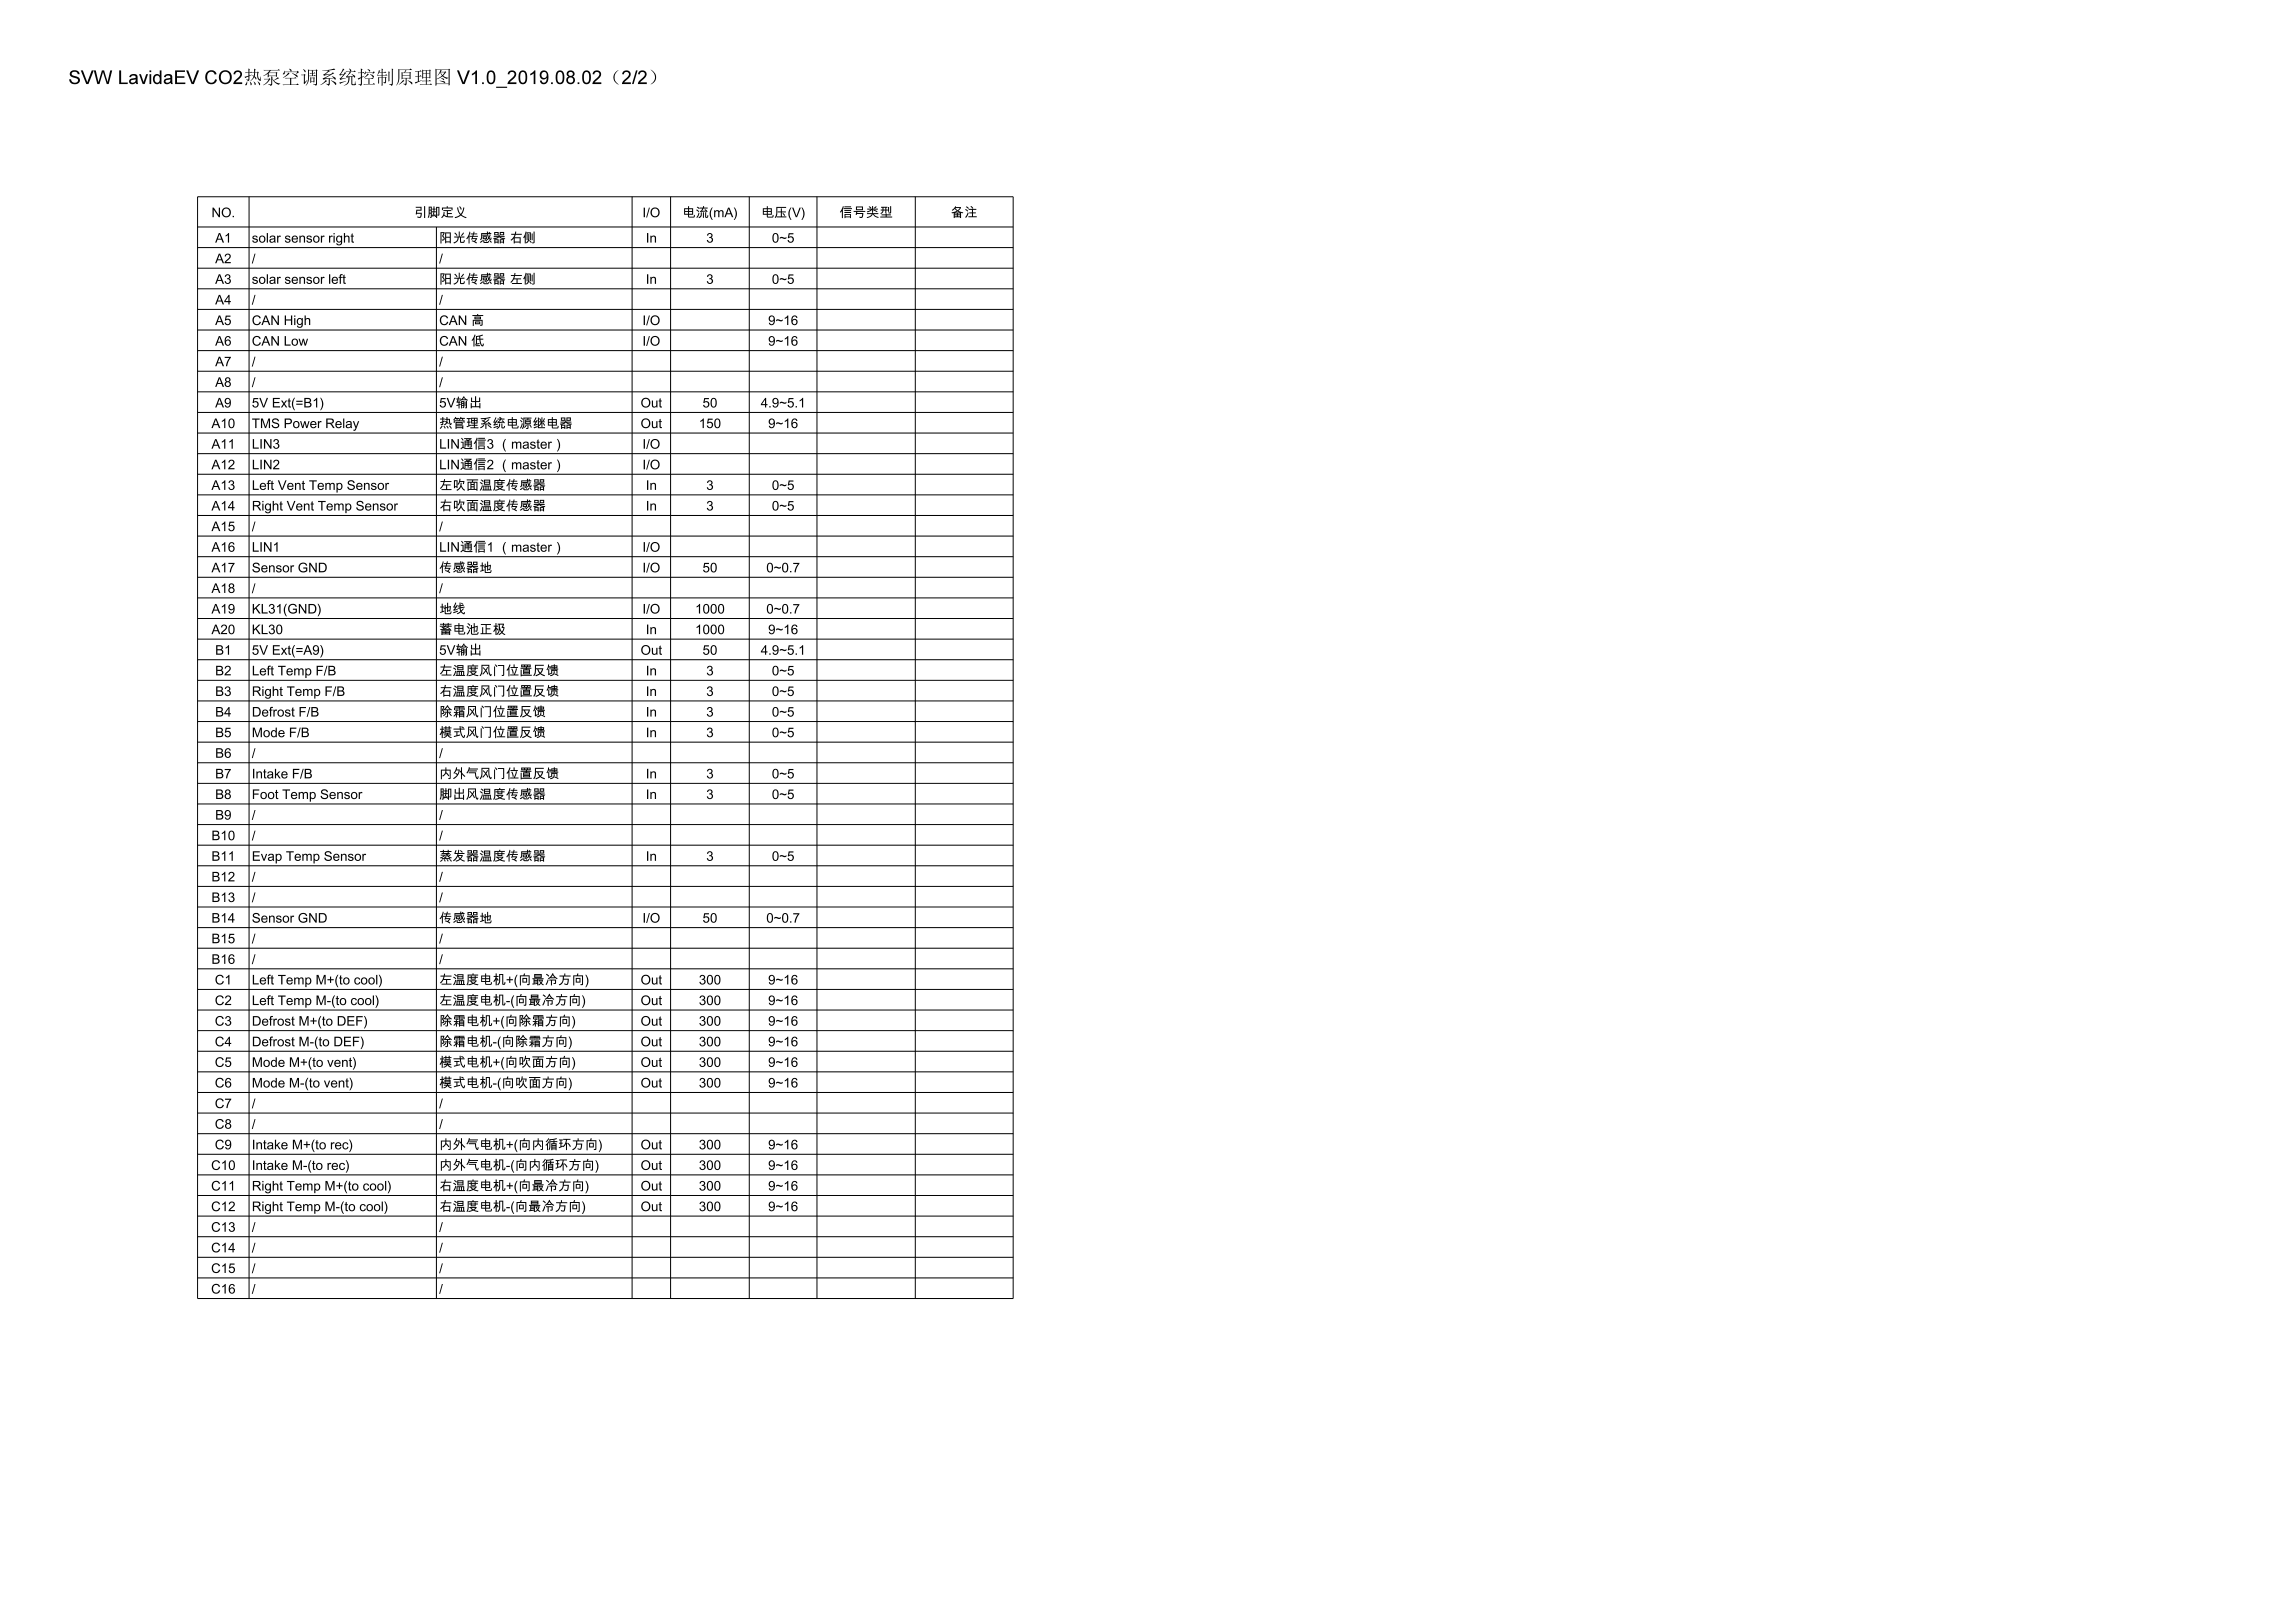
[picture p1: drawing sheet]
<svg xmlns="http://www.w3.org/2000/svg" width="841mm" height="594mm" viewBox="0 0 841 594" stroke-linecap="round" stroke-linejoin="round" font-family="sans-serif">
<g fill="#000">
<path d="M25.9 26.2a1.97 1.97 0 0 1 3.3 1h-.7a1.1 1.1 0 0 0-1.2-.9 1.1 1.1 0 0 0-1 1l.1 .2a4 4 0 0 1 2.9 1.6 1.98 1.98 0 0 1-2 1.8 1.98 1.98 0 0 1-1.9-1.8h.6a1.27 1.27 0 0 0 1.2 1.2 1.27 1.27 0 0 0 1.4-1.1l-.5-.5-1.4-.4a1.26 1.26 0 0 1-.8-2.1z" fill-rule="evenodd"/>
<path d="M29.6 25.8h.7l1.7 4.4 1.6-4.4h.8l-2 5h-.8z" fill-rule="evenodd"/>
<path d="M34.4 25.8h.7l1 4.3 1.2-4.3h.8l1.3 4.3 1-4.3h.7l-1.3 5h-.7l-1.4-4.4-1.3 4.4h-.7z" fill-rule="evenodd"/>
<path d="M43.7 25.8h.7v4.4h2.4v.6h-3.1z" fill-rule="evenodd"/>
<path d="M47.8 27.5a1.54 1.54 0 0 1 1.6-.4 1.54 1.54 0 0 1 1 1.4l.2 2.3h-.6l-.2-.5a1.24 1.24 0 0 1-1.8 .5 1.24 1.24 0 0 1-.3-1.8l.8-.3a.97 .97 0 0 0 1.2-.5 .95 .95 0 0 0-.9-.5 .95 .95 0 0 0-.8 .6l-.6-.1zM48.1 29.4a.8 .8 0 0 0 .7 1 .8 .8 0 0 0 .9-.8v-.5z" fill-rule="evenodd"/>
<path d="M51 27.2h.6l1 2.9 1-2.9h.6l-1.2 3.6h-.7z" fill-rule="evenodd"/>
<path d="M54.8 25.8h.6v.6h-.6zM54.8 27.2h.6v3.6h-.6z" fill-rule="evenodd"/>
<path d="M56.6 27.5l1.2-.4 .7 .6v-1.9h.7v5h-.7v-.5a1.53 1.53 0 0 1-2 .2 1.53 1.53 0 0 1-.4-2zM56.9 28l-.2 .7a1.05 1.05 0 0 0 .9 1.6 1.05 1.05 0 0 0 .9-1.5 .93 .93 0 0 0-.5-1 .93 .93 0 0 0-1.1 .2z" fill-rule="evenodd"/>
<path d="M60.5 27.5a1.54 1.54 0 0 1 1.6-.4 1.54 1.54 0 0 1 1 1.4l.2 2.3h-.6l-.2-.5a1.24 1.24 0 0 1-1.8 .5 1.24 1.24 0 0 1-.3-1.8l.8-.3a.96 .96 0 0 0 1.2-.5 .95 .95 0 0 0-.9-.5 .95 .95 0 0 0-.8 .6l-.6-.1zM60.8 29.4a.8 .8 0 0 0 .7 1 .8 .8 0 0 0 .9-.8v-.5z" fill-rule="evenodd"/>
<path d="M64.2 25.8h3.6v.6h-2.9v1.6h2.7v.5h-2.7v1.7h3v.6h-3.7z" fill-rule="evenodd"/>
<path d="M68.2 25.8h.8l1.6 4.4 1.6-4.4h.8l-2 5h-.8z" fill-rule="evenodd"/>
<path d="M75.9 26.3a2.07 2.07 0 0 1 3.5 .9l-.7 .1a1.46 1.46 0 0 0-1.9-.9 1.46 1.46 0 0 0-.9 1.9 1.51 1.51 0 0 0 1 1.9 1.51 1.51 0 0 0 1.9-1.2l.7 .2a2.26 2.26 0 0 1-2.9 1.5 2.26 2.26 0 0 1-1.4-2.9z" fill-rule="evenodd"/>
<path d="M80.9 26.4a2.45 2.45 0 0 1 3.4 .2 2.45 2.45 0 0 1-.1 3.4 2.45 2.45 0 0 1-3.4 0 2.99 2.99 0 0 1 .1-3.6zM81.4 26.8a1.97 1.97 0 0 0-.4 2.5 1.97 1.97 0 0 0 2.4 .8 1.99 1.99 0 0 0 .8-2.6 1.99 1.99 0 0 0-2.5-1z" fill-rule="evenodd"/>
<path d="M86 26.2a1.62 1.62 0 0 1 2.5 .3 1.62 1.62 0 0 1-.7 2.3l-1.5 1.4h2.5v.6h-3.3a6.2 6.2 0 0 1 2.3-2.9 .93 .93 0 0 0-.3-1.5 .93 .93 0 0 0-1.3 .9l-.6-.1z" fill-rule="evenodd"/>
<path d="M93.1 25.2l.6 .2-.2 1.1h.8l.2-.3 .4 .3-.3 .5 .1 1.3 .5 .8 .3-1.1 .1 1.5a1.74 1.74 0 0 1-1.3-2.4v-.5l-.8 .1v.2a1.24 1.24 0 0 0 .4 1.7l-.2 .5a.52 .52 0 0 0-.4-.7 .52 .52 0 0 0-.6 .5l-.9 .8 .5-.6a.92 .92 0 0 0 .2-1.6l.5 .3 .1-1.1-.5 .1-.2-.2 .7-.1zM94.4 29.9l.5 .2a.57 .57 0 0 1 .4 .5 .57 .57 0 0 1-.3 .6zM91 25.1l.6 .3-.2 1.1 .6-.3 .4 .5h-1v1l.9-.2-.9 .4v1.4a.63 .63 0 0 1-.7 .3 .63 .63 0 0 1-.5-.5h.8v-1.1l-1.1 .6-.3-.5 1.4-.3v-1.1l-1 .1-.2-.3h1.2zM90.5 29.8a.74 .74 0 0 1 .1 .9 .74 .74 0 0 1-.8 .4zM91.5 29.9a.65 .65 0 0 1 .7 .5 .65 .65 0 0 1-.4 .8zM92.9 29.9l.1-.1a.83 .83 0 0 1 .5 1.4z" fill-rule="evenodd"/>
<path d="M98.5 26.8v.9h2.6v-.9zM96.5 25.6h5.3l.3-.3 .5 .5h-3.3l-.7 .8h2.5l.2-.2 .4 .3-.2 .2v1.1l-3-.1v.3l-.4 .1v-1.3l-1.6 .8 2.3-2-2 .1zM96.7 28.9h1.8l.2-.3 .4 .4-1.2 1.4-1.5 .8 1.4-1.1 .7-1h-1.5zM99.4 28l.6 .2-.3 .3a.78 .78 0 0 0 .7 .8 .78 .78 0 0 0 .9-.5l.5-.5 .4 .4-1.8 .8 .9 .7 1.4 .4a1.25 1.25 0 0 1-2.1-.4l-.9-1.3v1.9a.51 .51 0 0 1-.3 .6 .51 .51 0 0 1-.6-.3l-.6-.2 1.1-.1z" fill-rule="evenodd"/>
<path d="M104.4 28.6h3.4l.4-.4 .5 .5h-2v2.3h1.9l.4-.4 .5 .5-5.7 .1-.3-.2h2.8v-2.3l-1.6 .1zM105.9 25.2a.67 .67 0 0 1 .8 .3 .67 .67 0 0 1-.1 .7zM104.2 26l.1 .3h4.5l.3-.4 .5 .6-1 .7 .3-.8h-4.6a.52 .52 0 0 1 0 .7 .52 .52 0 0 1-.7 .1zM103.7 28.5l2-1.9 .4 .5zM107 26.8l.9 .3a1.02 1.02 0 0 1 1 1.2z" fill-rule="evenodd"/>
<path d="M111.1 25.3a.8 .8 0 0 1 .7 1.2zM110.3 27.4h1l.3-.3 .4 .4-.3 .2v2.4l.9-.7-1 1.4-.3-.3 .1-3-.8 .1zM112.9 25.4l.4 .2h2.5l.2-.2 .4 .4-.2 .2-.1 5-.4 .4-1-.5 1.1-.1v-5h-1.4l.4 .2-.2 .7 .6-.2 .4 .4h-1v.8l.7-.3 .5 .5-2.3 .1-.3-.3h1.1v-.8l-.7 .1-.2-.3h.9v-.9h-1.1l-.1 3.7-.3 1.1-.7 .8a10.7 10.7 0 0 0 .8-6zM113.7 28.2l.3 .3 1.1-.2 .3 .3-.2 1.5-.3 .2v-.4h-.9v.4l-.3 .1zM114 28.6v1.1h.9v-1.1z" fill-rule="evenodd"/>
<path d="M118.1 25.9l4.4-.8 .4 .5-2.5 .2 .5 .3-1.9 1.2 2.2-.1 .8-.7 .5 .4-3.5 1.8 3.2-.1-.6-.6 .5 .1a.82 .82 0 0 1 .8 1.1l-.6-.5-1.4 .1v1.8a.51 .51 0 0 1-.3 .7 .51 .51 0 0 1-.7-.3l-.5-.3h1l.1-1.9-2 .4-.3-.5 2.7-1.3-2.2 .4-.3-.6 1-.4 .9-.9zM121.3 29.4l1.2 .5a.61 .61 0 0 1 .6 .5 .61 .61 0 0 1-.2 .7zM117.4 31.1l2-1.8 .5 .5z" fill-rule="evenodd"/>
<path d="M127.9 25.1a.61 .61 0 0 1 .7 .3 .61 .61 0 0 1-.2 .8zM126.6 26.2h3l.3-.4 .5 .6h-2.1l.4 .3-1.4 1.3 2.2-.1-.7-.7 .5 .1a.75 .75 0 0 1 .7 .4 .75 .75 0 0 1 0 .8 1.2 1.2 0 0 0-1.7-.3l-1.3 .3-.2-.5 1.3-1.6h-1.2zM127.7 28.3l.4-.1a2.42 2.42 0 0 1-2.1 3.1 2.58 2.58 0 0 0 1.7-3zM128.7 28.1l.4-.1v2.6a.53 .53 0 0 0 .7 .3 .53 .53 0 0 0 .3-.8l.1-.2a.92 .92 0 0 1-.2 1.3l-1.2-.2zM124.4 30.2l2.4-.4-2.2 1zM125.7 25.1l.5 .4-1.4 1.8a1.23 1.23 0 0 0 1.6-.9l.5 .4-1.9 2 1.8-.1-2 .6-.4-.5 1.5-1.5-1.3 .4-.3-.4 .7-.8z" fill-rule="evenodd"/>
<path d="M133.7 28.8h2.4l.3-.4 .5 .5h-1.5v1.9h1.2l.4-.4 .5 .5-4.1 .1-.3-.2h1.9v-1.9l-1.1 .1zM134.7 26.9l.5 .4-1.8 1.3zM135.6 27.1l.6 .3a.74 .74 0 0 1 .7 .3 .74 .74 0 0 1-.1 .8zM133.9 26.1l.1 .3h2.8l.2-.3 .4 .5-.8 .6 .2-.6h-2.8l-.3 .6-.3-.1zM134.7 25.3a.65 .65 0 0 1 .7 .2 .65 .65 0 0 1 0 .8zM132.2 25.1l.7 .3-.3 .2v1l.5-.3 .4 .5h-.9v1.4l.9-.3-.9 .5v2.4l-.5 .7-.8-.7h.9v-2.2l-.8 .6-.3-.5 1.1-.4v-1.5l-1.1-.2h1.1z" fill-rule="evenodd"/>
<path d="M142.3 26.1l.6 .3-.2 .2v3.1l-.4 .2zM143.6 25.1l.5 .3-.2 5.5-.5 .6-.9-.7h.8l.3-.2zM138.8 25.7l.6 .3-.5 .5h1l-.1-1.4 .6 .3-.2 1.1h.6l.3-.3 .5 .5h-1.4v.8h1l.3-.3 .5 .5h-1.8v.7h.9l.2-.3 .4 .3-.2 .2-.1 1.6a.57 .57 0 0 1-.5 .3 .57 .57 0 0 1-.5-.5h.7v-1.4h-.9v2.7l-.4 .2 .1-2.9h-1v1.9l-.3 .2v-2.5l1.3 .2v-.7l-1.6 .1-.2-.3h1.8v-.8h-1l-.6 .7z" fill-rule="evenodd"/>
<path d="M145.9 25.3l.5 .2h3.6l.4-.4 .6 .6h-4.6v2.3a3.6 3.6 0 0 1-1.2 3.3l.7-2zM147.1 26.4l1.1 .2 .3-.9 .5 .2-.7 .7h1.7l.2-.3 .4 .4-.1 2.2-.4 .1v-.3h-1.1v2.2a.72 .72 0 0 1-1.3-.2h.9l.1-2h-1.2l-.4 .4zM147.5 26.8v.8h2.6v-.8zM147.5 27.7v.9h2.6v-.9zM147.7 29.3l.5 .4-2 1.3zM149.4 29.4l1.6 .8v.8z" fill-rule="evenodd"/>
<path d="M152.1 26.1h1.7l.3-.4 .4 .5h-1v1.7l.6-.4 .4 .5h-1v1.7l1.1-.2-2.3 1.2-.3-.5 1.1-.4v-1.8l-.8 .1-.2-.2h1v-1.7l-.8 .1zM154.7 25.5l.4 .2h2.2l.2-.2 .4 .3-.2 .1v2.7l-.3 .2v-.4h-1v1.2h.8l.3-.3 .5 .5h-1.6v1.1h1.1l.4-.3 .5 .5-4.4 .1-.2-.3h2.3v-1.1h-1.3l-.2-.2h1.5v-1.2h-1l-.4 .4zM155.1 25.9v1.1h1v-1.1zM156.4 25.9v1.1h1v-1.1zM155.1 27.1v1.2h1v-1.2zM156.4 27.1v1.2h1v-1.2z" fill-rule="evenodd"/>
<path d="M159.6 25.2l.4 .2h4.3l.2-.2 .5 .3-.2 .2v5.5l-.4 .2v-.6h-4.4v.5l-.4 .1zM160 25.6v3.3l1.1-.5a.74 .74 0 0 0 .7-.6 .74 .74 0 0 0-.3-.8l-.2-.4-1 1.1 1.1-2.1zM161.5 25.6l.4 .2-.4 .5h1.5l.1-.2 .5 .4-1.2 1.3 1.9 .7a1.24 1.24 0 0 1-2-.4l-.2-.1-2.1 1.1v1.5h4.4v-5zM161.4 26.5l.8 1.1 .7-1.1zM161.6 28.6a.75 .75 0 0 1 1.1 .8zM161.1 29.6l.9 .1a.81 .81 0 0 1 1 .8z" fill-rule="evenodd"/>
<path d="M167.5 25.8h.7l1.6 4.4 1.7-4.4h.7l-1.9 5h-.8z" fill-rule="evenodd"/>
<path d="M172.9 27.1l1.5-1.3h.4v5h-.6v-3.9l-1.3 .7z" fill-rule="evenodd"/>
<path d="M176.7 30.2h.6v.6h-.6z" fill-rule="evenodd"/>
<path d="M178.9 26.2a1.66 1.66 0 0 1 2-.1 1.66 1.66 0 0 1 .6 2 2.01 2.01 0 0 1-2.1 2.7 3.5 3.5 0 0 1-.5-4.6zM179.4 26.6a3.6 3.6 0 0 0 .2 3.6 1.15 1.15 0 0 0 1.1-.3 1.15 1.15 0 0 0 .2-1.2v-1.2a.94 .94 0 0 0-.5-1 .94 .94 0 0 0-1 .1z" fill-rule="evenodd"/>
<path d="M181.8 31.8h4v.4h-4z" fill-rule="evenodd"/>
<path d="M186.5 26.2a1.62 1.62 0 0 1 2.5 .3 1.62 1.62 0 0 1-.8 2.3l-1.4 1.4h2.4v.6h-3.2a6.3 6.3 0 0 1 2.3-2.9 .93 .93 0 0 0-.4-1.5 .93 .93 0 0 0-1.2 .9l-.7-.1z" fill-rule="evenodd"/>
<path d="M190.5 26.2a1.66 1.66 0 0 1 2.1-.1 1.66 1.66 0 0 1 .6 2 2.01 2.01 0 0 1-2.1 2.7 3.5 3.5 0 0 1-.6-4.6zM191.1 26.6a3.5 3.5 0 0 0 .1 3.6 1.15 1.15 0 0 0 1.4-1.5l-.1-1.2a.94 .94 0 0 0-.4-1 .94 .94 0 0 0-1 .1z" fill-rule="evenodd"/>
<path d="M194.3 27.1l1.5-1.3h.4v5h-.6v-3.9l-1.3 .7z" fill-rule="evenodd"/>
<path d="M198.2 26.3a1.74 1.74 0 0 1 2.1-.1 1.74 1.74 0 0 1 .7 2 1.85 1.85 0 0 1-.6 2.2 1.85 1.85 0 0 1-2.2 0l-.3-.9h.6a.94 .94 0 0 0 1.1 .8 .94 .94 0 0 0 .7-1.2v-.6a1.55 1.55 0 0 1-2.2 .1 1.55 1.55 0 0 1 .1-2.3zM198.3 27.5a1.05 1.05 0 0 0 2 0 1.05 1.05 0 0 0-2 0z" fill-rule="evenodd"/>
<path d="M201.9 30.2h.7v.6h-.7z" fill-rule="evenodd"/>
<path d="M204.2 26.2a1.66 1.66 0 0 1 2-.1 1.66 1.66 0 0 1 .6 2 2.01 2.01 0 0 1-2.1 2.7 3.5 3.5 0 0 1-.5-4.6zM204.7 26.6a3.6 3.6 0 0 0 .1 3.6 1.15 1.15 0 0 0 1.4-1.5l-.1-1.2a.95 .95 0 0 0-.4-1 .95 .95 0 0 0-1 .1z" fill-rule="evenodd"/>
<path d="M208 26.2a1.33 1.33 0 0 1 2.1-.1 1.33 1.33 0 0 1-.3 2 1.49 1.49 0 0 1 .5 2.2 1.49 1.49 0 0 1-2.3 0 1.49 1.49 0 0 1 .4-2.2 1.11 1.11 0 0 1-.4-1.9zM208.3 27.1a.8 .8 0 0 0 1.6 0 .8 .8 0 0 0-1.6 0zM208.1 29.3a1 1 0 0 0 2 0 1 1 0 0 0-2 0z" fill-rule="evenodd"/>
<path d="M211.7 30.2h.6v.6h-.6z" fill-rule="evenodd"/>
<path d="M213.9 26.2a1.66 1.66 0 0 1 2-.1 1.66 1.66 0 0 1 .6 2 2.01 2.01 0 0 1-2.1 2.7 3.5 3.5 0 0 1-.5-4.6zM214.4 26.6a3.6 3.6 0 0 0 .2 3.6 1.15 1.15 0 0 0 1.3-1.5v-1.2a.95 .95 0 0 0-.5-1 .95 .95 0 0 0-1 .1z" fill-rule="evenodd"/>
<path d="M217.6 26.2a1.62 1.62 0 0 1 2.5 .3 1.62 1.62 0 0 1-.7 2.3l-1.5 1.4h2.5v.6h-3.3a6.3 6.3 0 0 1 2.3-2.9 .93 .93 0 0 0-.3-1.5 .93 .93 0 0 0-1.3 .9l-.6-.1z" fill-rule="evenodd"/>
<path d="M225.7 26.3l1-.6a3.2 3.2 0 0 0 0 5.3 2.78 2.78 0 0 1-1-4.7z" fill-rule="evenodd"/>
<path d="M228.5 26.2a1.62 1.62 0 0 1 2.4 .3 1.62 1.62 0 0 1-.7 2.3l-1.5 1.4h2.5v.6h-3.3a6.3 6.3 0 0 1 2.3-2.9 .93 .93 0 0 0-.3-1.5 .93 .93 0 0 0-1.3 .9l-.6-.1z" fill-rule="evenodd"/>
<path d="M233.1 25.8h.5l-1.4 5h-.6z" fill-rule="evenodd"/>
<path d="M234.3 26.2a1.62 1.62 0 0 1 2.5 .3 1.62 1.62 0 0 1-.8 2.3l-1.4 1.4h2.4v.6h-3.2a6.2 6.2 0 0 1 2.3-2.9 .93 .93 0 0 0-.4-1.5 .93 .93 0 0 0-1.3 .9l-.6-.1z" fill-rule="evenodd"/>
<path d="M238.4 25.5a2.83 2.83 0 0 1 2 2.7 2.83 2.83 0 0 1-2 2.7 3.1 3.1 0 0 0 0-5.4z" fill-rule="evenodd"/>
<path d="M77.9 76.1h.4l1.9 2.7v-2.7h.4v3.5h-.4l-1.9-2.8v2.8h-.4zM81.2 77.8a1.76 1.76 0 0 1 3.5 0 1.76 1.76 0 0 1-3.5 0zM81.6 77.9a1.34 1.34 0 0 0 2.6 0 1.34 1.34 0 0 0-2.6 0zM85.3 79.1h.4v.5h-.4z" fill-rule="evenodd"/>
<path d="M155.4 75.5h.4v4.4h-.4zM152.4 75.8h2.1v1.4h-1.6l-.1 .8h1.8l-.2 1.3-.3 .5-1.1-.1-.1-.4 1 .1 .3-1.1-1.9 .3 .3-1.7h1.5v-.8h-1.7zM157.1 75.7h1.1v3.3l.6-1.2h-.5v-.4h.5v-.6h-.4v-.3h.4v-.9h.4v.9h.4v.3h-.4v.6h.5v.4h-.7l.2 .1-.4 1h.5l-.2-.4h.3l.4 .9-.4 .1-.1-.3-1 .2-.1-.3v.6l-.6 .1-.1-.4h.4v-1.1h-.4l-.5 1.6-.3-.2 .4-1.2zM157.5 76.1v.7h.4v-.7zM157.5 77.2v.7h.4v-.7zM159.8 75.8h1.2v2.9l-.2 .3h-.4l-.2-.4h.5v-2.4h-.5v3.7h-.4zM161.9 76.1h1.8v-.6h.4v.6h1.7v.9h-.3v-.6h-3.2v.6h-.4zM162.5 77h2.9v.4h-1.3v.7h1.5v.3h-1.5v.9h2l-.2 .4-2.3-.1-.9-.6-.7 .9-.4-.3 .7-.8 .2-1.1 .4 .1a.91 .91 0 0 0 .8 1.4v-1.8h-1.2zM168.2 75.8l.4-.2 .6 1.1-.3 .2zM167.5 76.1l.4-.2 .3 1.5a.65 .65 0 0 0 .7 .8 .65 .65 0 0 0 .6-.8l.3-1.4 .4 .1-.7 2a.67 .67 0 0 0-.2 .8 .67 .67 0 0 0 .8 .4l.9 .3-.3 .3-1-.4a.98 .98 0 0 0-1.6 0l-1.3 .4-.2-.3 1.1-.4a.72 .72 0 0 0 .8-.5 .72 .72 0 0 0-.5-.9z" fill-rule="evenodd"/>
<path d="M235.9 76.1h.4v3.5h-.4zM237.8 76.1h.3l-1 3.6h-.3zM238.3 77.8a1.76 1.76 0 0 1 3.5 0 1.76 1.76 0 0 1-3.5 0zM238.7 77.9a1.35 1.35 0 0 0 2.7 0 1.35 1.35 0 0 0-2.7 0z" fill-rule="evenodd"/>
<path d="M250.7 76.3h1.4v-.7h.4v.7h1.5v2.4h-1.5v.6l1.6 .1 .2-.7 .3 .1-.1 .8-2.1 .1-.3-1h-1.4zM252.5 76.7v.6h1.1v-.6zM251 76.7v.6h1.1v-.6zM252.5 77.7v.6h1.1v-.6zM251 77.7v.6h1.1v-.6zM256.4 76.1h1.2v-.6h.4v.6h1.3v.3h-1.5l-.5 .9 1.3-.1-.5-.3 .3-.2 .9 .8-.3 .3-.2-.3-2.2 .2-.2-.4h.5l.5-.9h-1zM255.3 76l.4-.2 .7 .5-.3 .3zM255.1 77l.3-.2 .8 .7-.3 .2zM258.4 77.8h.4v1.7h.3l.1-.7 .4 .1-.3 .9-.9-.2zM257.6 77.8h.4v2h-.4zM256.8 77.8h.4l-.1 1.3-.9 .8-.3-.3 .8-.6zM256 77.9l.3 .1-.1 .5-.7 1.3-.4-.2zM260.9 76h.3l-.7 1.7a4.1 4.1 0 0 0 .7 2.9h-.3l-.4-.5-.4-1.5 .1-1.3zM261.7 77.1h.4v.3l.5-.4 .7 .1a.34 .34 0 0 0 .4 .3 .34 .34 0 0 0 .3-.3h.7l.4 .3v2.2h-.4v-1.9l-.4-.3-.6 .4-.1 1.8h-.4v-1.9l-.4-.3-.6 .4-.1 1.8h-.4zM266.8 76.1h.5l1.4 3.5h-.5l-.4-1.1h-1.5l-.4 1.1h-.5zM267 76.5l-.5 1.7h1.1zM268.9 76h.3l.4 .6 .4 1.6-.4 1.7-.4 .7h-.3l.7-1.6a4.1 4.1 0 0 0-.7-3z" fill-rule="evenodd"/>
<path d="M279.5 76.3h1.5v-.7h.4v.7h1.5v2.4h-1.5v.6l1.6 .1 .1-.7 .4 .1-.2 .8-2.1 .1-.2-1h-1.5zM281.4 76.7v.6h1.1v-.6zM279.9 76.7v.6h1.1v-.6zM281.4 77.7v.6h1.1v-.6zM279.9 77.7v.6h1.1v-.6zM284.5 75.8h3.6v.4h-3.2l-.1 2.4-.6 1.3-.3-.3 .5-1.2zM285 77.5h1.1v-1.1h.4v1.1h1.5v.3h-1.5v1.5h1.7v.4h-3.5v-.4h1.4v-1.5h-1.1zM286.7 78.3l.3-.2 .7 .8-.3 .2zM289.7 76h.4l-.7 1.7a4.1 4.1 0 0 0 .7 2.9h-.4l-.3-.5-.5-1.5 .1-1.3zM290.3 76.1h.5l1 3.1 1.2-3.1h.5l-1.4 3.5h-.5zM293.7 76h.3l.4 .8 .4 1.5-.3 1.5-.5 .8h-.3l.6-1.6a4.1 4.1 0 0 0-.6-3z" fill-rule="evenodd"/>
<path d="M308.9 75.6l.3 .1-.3 1v3.2h-.4v-2.6l-.4 .6-.3-.2zM309.4 75.6h2.5v.4h-2.5zM309.1 76.3h3.1v.3h-3.1zM309.4 77h2.5v.3h-2.5zM309.4 77.7h2.5v.3h-2.5zM309.5 78.4h2.3v1.5h-.3v-.3h-1.7v.3h-.3zM309.8 78.7v.6h1.7v-.6zM313.7 75.7h2.5v1.3h-2.5zM314 76v.7h1.9v-.7zM312.8 77.3h4.3v.4h-2.9l-.1 .4h2.3a1.38 1.38 0 0 1-.7 1.8l-.7-.1-.1-.4h.8l.2-1h-1.9l-.1 .4-.3-.1 .2-1h-1zM317.8 76.5h1.8v-1h.3v1h1.8v.3h-1.8v.9h-.3v-.8l-1.8 .9-.2-.3 1.5-.7h-1.3zM320.2 76.1l.8-.5 .3 .2-.8 .6zM318.3 75.8l.3-.2 .7 .6-.3 .2zM320.2 76.9l1.4 .6-.2 .3-1.4-.6zM317.7 78.1h1.8l.1-.3h.3v.3h2v.4h-1.6l.7 .7 1 .3-.2 .4-.9-.4-1.1-1-.7 .9-1.3 .5-.2-.3 1.2-.4 .6-.7h-1.7zM326.2 75.5h.4v2.5l-1 .2-.1-.4h.7zM322.9 75.8h2.3v.3h-.4v.7h.6v.4h-.6v.9h-.4v-.9h-.6l-.1 .4a.76 .76 0 0 1-1.1 .5l.8-.8-.7-.1v-.4h.7v-.7h-.5zM323.8 76.1v.7h.6v-.7zM325.4 75.9h.4v1.7h-.4zM323 78.6h1.5v-.4h.4v.4h1.6v.3h-1.6v.5h2v.3h-4.3v-.3h1.9v-.5h-1.5z" fill-rule="evenodd"/>
<path d="M350.1 75.5l.2 .4h1.8l-.1 .6-.8 .8 1.8 .5-.2 .4-.6-.2v1.9h-.4v-.3h-1.9v.3h-.4v-1.9l-.6 .2-.2-.4 1.9-.6-.7-.7-.9 .8-.2-.4zM350.1 76.2a.79 .79 0 0 0 .8 .9 .79 .79 0 0 0 .8-.9zM350 77.8h1.6a1.16 1.16 0 0 0-1.6 0zM351 78.2v.3h.8v-.3zM349.9 78.2v.3h.8v-.3zM351 78.9v.4h.8v-.4zM349.9 78.9v.4h.8v-.4zM355.6 75.7l.3-.2 .8 .8-.3 .2zM354.2 75.6l.9 .7-.3 .2-.9-.6zM355 76.5h2.8v.4h-1.3v.9h1.1v.4h-1.1v1.1h1.4v.3h-3v-.3h1.3v-1.1h-1v-.4h1v-.9h-1.2zM353.9 76.6l.9 .7-.3 .3-.9-.7zM354.6 77.8l.4 .2-.1 .2-.9 1.6-.4-.2z" fill-rule="evenodd"/>
<path d="M80.2 85.4h.5l1.4 3.5h-.5l-.4-1.1h-1.5l-.4 1.1h-.5zM80.4 85.8l-.6 1.7h1.2zM82.6 86.3l1.3-.9v3.5h-.4v-2.7l-.9 .5z" fill-rule="evenodd"/>
<path d="M80.2 93h.5l1.4 3.5h-.5l-.4-1.1h-1.5l-.4 1.1h-.5zM80.4 93.3l-.6 1.7h1.2zM82.6 93.2l1.1-.3 .7 .5v1.1l-1.5 1.5h1.7v.5h-2.3l.2-.7 1.6-1.8-.1-.5-.5-.2-.6 .2-.1 .5-.5-.1z" fill-rule="evenodd"/>
<path d="M93.3 93h.3l-1 3.6h-.3z" fill-rule="evenodd"/>
<path d="M92.7 86.6l.9-.3 .7 .4 .1 .3-.4 .1-.5-.4-.6 .3 1.5 .8 .1 .6-.3 .4-1 .1-.6-.3-.2-.5h.4l.6 .5 .7-.4-1.4-.7-.2-.5zM94.8 87.6a1.3 1.3 0 0 1 2.6 0 1.3 1.3 0 0 1-2.6 0zM95.2 87.7a.9 .9 0 0 0 1.8 0 .9 .9 0 0 0-1.8 0zM97.8 85.4h.4v3.5h-.4zM99 86.6l.9-.3 .9 .3 .2 2.3h-.4l-.1-.3-.8 .4-.8-.3-.2-.5 .2-.5 1.6-.4-.4-.6h-.6l-.3 .4h-.4zM99.3 87.9l.1 .7 .9-.2a.42 .42 0 0 0 .1-.7 .42 .42 0 0 0-.7 .1zM101.6 86.4h.3v.4l.5-.5 .5 .1-.1 .4h-.5l-.2 .3-.1 1.8h-.4zM104.6 86.6l1-.3 .7 .4 .1 .3-.4 .1-.6-.4-.5 .3 1.5 .8 .1 .6-.4 .4-.9 .1-.7-.3-.1-.5h.4l.6 .5 .6-.4-1.4-.7-.2-.5zM107.2 86.6l1-.3 .8 .5 .2 .9h-1.9l.2 .6 .4 .3 .6-.1 .2-.4h.5l-.4 .6-.9 .2-.8-.4-.2-1zM107.6 86.9l-.3 .5h1.5l-.5-.7zM109.7 86.4h.4v.3l.7-.4 .8 .3 .2 2.3h-.4l-.1-1.9-.4-.3-.7 .3v1.9h-.5zM112.5 86.6l.9-.3 .8 .4 .1 .3-.5 .1-.5-.4-.6 .3 1.6 .8v.6l-.3 .4-.9 .1-.7-.3-.1-.5h.4l.6 .5 .6-.4-1.4-.7-.2-.5zM114.6 87.6a1.3 1.3 0 0 1 2.6 0 1.3 1.3 0 0 1-2.6 0zM115 87.7a.9 .9 0 0 0 1.8 0 .9 .9 0 0 0-1.8 0zM117.6 86.4h.4v.4l.4-.5 .6 .1-.2 .4h-.4l-.3 .3-.1 1.8h-.4zM120.6 86.4h.4v.4l.4-.5 .6 .1-.2 .4h-.4l-.3 .3-.1 1.8h-.4zM122.2 86.4h.4v2.5h-.4zM122.2 85.4h.4v.5h-.4zM123.5 86.6l.7-.3 .8 .4v-.3h.4l-.1 2.7-.6 .8h-.9l-.5-.5-.1-.3 1.3 .5 .4-.6v-.4l-.9 .3-.7-.5-.1-1zM123.4 87.7a.85 .85 0 0 0 1.7 0 .85 .85 0 0 0-1.7 0zM126 85.4h.4v1.3l.9-.4 .7 .4 .1 2.2h-.4l-.1-1.9-.4-.3-.6 .3-.2 1.9h-.4zM128.8 85.7l.4-.2v.9h.5v.3h-.5v1.5l.5 .7-.8-.3-.1-1.9h-.3v-.3h.3z" fill-rule="evenodd"/>
<path d="M161.9 93h.4l-1 3.6h-.4z" fill-rule="evenodd"/>
<path d="M161.4 85.1h1.5v.3a1.27 1.27 0 0 0 .1 2l-.5 .7-.5 .1-.1-.5 .3 .1a.47 .47 0 0 0 .5-.4 .47 .47 0 0 0-.4-.5l-.3-.4 .5-1.1h-.7v3.8h-.4zM163.1 85.2h2.1v3.9h-.4v-.3h-1.3v.3h-.4zM163.5 85.5v1.3h1.3v-1.3zM163.5 87.1v1.4h1.3v-1.4zM168.1 84.8h.4v1.9h1.7v.3h-1.3l.1 1.6h.8l.2-.7 .4 .2-.3 .8h-1.4l-.1-1.9h-.5a2.15 2.15 0 0 1-1.7 2.2l-.3-.3a1.7 1.7 0 0 0 1.6-1.9h-1.2l-.1-.3h1.7zM169.7 85.2l.3 .2-.8 1.1-.3-.3zM166.4 85.4l.4-.2 .9 1-.4 .3zM172.4 85.6h1l.2-.8 .3 .2-.1 .6h1.1v.3h-1.3l-.1 .5h1.6v.4h-1.7l-.2 .5h1.6l-.2 .6a.53 .53 0 0 0-.5 .6 .53 .53 0 0 0 .7 .4l-.3 .3-1.7-.8 .2-.3a.77 .77 0 0 0 .8 .2 .77 .77 0 0 0 .6-.7l-1.8 .2 .4-1h-.8v-.4h.9l.2-.5h-.9zM172.1 84.8l.3 .2-.3 1.2v3h-.4v-2.3l-.6 .8-.3-.3 .8-1.1zM176.3 85.4h2.2l-.1-.6h.4v.6h.5l-.3-.3 .3-.1 .4 .4h.3v.4h-1.1l.2 1.1 .3-1 .4 .2a.97 .97 0 0 0-.2 1.4l.2-.6 .3 .3a.54 .54 0 0 1-.3 .7 .54 .54 0 0 1-.7-.4l-.5 .5-.3-.2a.85 .85 0 0 0 .3-1.5l-.1-.5h-1.8l-.2 1.8-.2 .4-.5-.2 .5-.8zM176.8 86h1.7v.4h-1.7zM176.9 86.6h1.5v1h-1.5zM177.3 86.9v.4h.8v-.4zM177.5 87.9l.3-.2 .8 .6-.3 .2zM177.1 88h.4l.1 .7h1.1l.1-.4 .4 .1-.1 .3-.3 .3h-1.4l-.3-.3zM175.8 88.7l.9-.7 .3 .2-.9 .8zM179.1 88.2l.4-.2 .7 .8-.3 .2zM183.1 85h1.7v1.2h-1.7zM183.5 85.4v.5h.9v-.5zM181.1 85h1.6v1.2h-1.6zM181.5 85.4v.5h.8v-.5zM180.9 86.5h1.7l.1-.4 .4 .1-.1 .3h1.9v.4h-1.5l1.7 .5a1.9 1.9 0 0 1-2.3-.5l-.7 .5-1.2 .3-.2-.4 1.7-.4h-1.5zM183.1 87.7h1.6v1.5h-.4v-.3h-.8v.3h-.4zM183.5 88v.6h.8v-.6zM181.1 87.7h1.6v1.5h-.4v-.3h-.8v.3h-.4zM181.5 88v.6h.8v-.6zM187.3 85.7h1.4l.1-.9 .4 .1-.1 .8h2.1v.3h-2.3l-.4 .9h2.3v2.3h-.4v-.3h-1.8v.3h-.3v-1.8l-.9 .8-.3-.3 .9-.8 .5-1.1h-1.2zM188.6 87.3v1.2h1.8v-1.2zM192.6 84.8l.4 .2-.3 1v3.2h-.4v-2.4l-.3 .5-.3-.3zM195.5 84.9h.4v4l-.8 .3-.1-.4h.5zM193 85.1h1.5v2.9h-.3v-2.5h-.9v2.5h-.3zM194.8 85.6h.4v2.4h-.4zM193.6 85.8h.3v2.1l-.9 1.3-.3-.3 .9-1.2zM193.8 88.2l.3-.2 .8 .9-.3 .2z" fill-rule="evenodd"/>
<path d="M237.1 85.4h.5v3.5h-.5zM238.3 86.4h.4v.3l.7-.4 .8 .3 .2 2.3h-.4l-.1-1.8-.4-.4-.6 .3-.1 1.9h-.5z" fill-rule="evenodd"/>
<path d="M259.4 85.7l.9-.3 .7 .5a.77 .77 0 0 1-.4 1.1l.7 .6-.2 .9-.7 .4-.9-.1-.5-.8 .4-.1 .3 .5 .4 .2 .6-.2 .1-.5-.3-.6-.6-.1v-.3l.7-.3v-.6l-.6-.3-.5 .7-.4-.1z" fill-rule="evenodd"/>
<path d="M283.5 85.7a1.22 1.22 0 0 1 1.5 0 1.22 1.22 0 0 1 .3 1.5 1.25 1.25 0 0 1-1.1 1.7 1.25 1.25 0 0 1-1.2-1.7zM283.8 85.9l-.3 .6v1.3l.3 .7 .5 .1 .5-.6v-1.5l-.3-.7zM285.8 87l.7-.2 1.1 .3 .6-.3v.5l-.7 .3-1.2-.3-.5 .3zM289 85.4h1.8v.5h-1.4l-.2 .9 .9-.2 .7 .6v1l-.7 .7h-.9l-.5-.6-.1-.3 .5-.1 .2 .6 .6 .1 .5-.6v-.6l-.4-.4-1.3 .2z" fill-rule="evenodd"/>
<path d="M80.2 100.5h.5l1.4 3.5h-.5l-.4-1.1h-1.5l-.4 1.1h-.5zM80.4 100.9l-.6 1.7h1.2zM82.7 100.8l.9-.3 .7 .5a.77 .77 0 0 1-.3 1.1l.6 .5-.2 1-.7 .4-.9-.1-.5-.8 .5-.1 .2 .5 .4 .2 .6-.2 .2-.5-.4-.6-.6-.1v-.3l.7-.3v-.6l-.6-.3-.5 .7-.4-.1z" fill-rule="evenodd"/>
<path d="M80.2 108.1h.5l1.4 3.5h-.5l-.4-1.1h-1.5l-.4 1.1h-.5zM80.4 108.4l-.6 1.7h1.2zM83.8 108.1h.3v2.2h.5v.4h-.5v.9h-.4v-.9h-1.5v-.4zM83.7 108.7l-1.1 1.6h1.1z" fill-rule="evenodd"/>
<path d="M80.2 115.6h.5l1.4 3.5h-.5l-.4-1.1h-1.5l-.4 1.1h-.5zM80.4 116l-.6 1.7h1.2zM82.7 115.7h1.8v.4h-1.4l-.2 .9 .9-.2 .7 .6v1l-.7 .7h-.8l-.6-.6-.1-.3h.5l.2 .5 .6 .1 .6-.7-.5-.9-1.3 .3z" fill-rule="evenodd"/>
<path d="M93.3 108.1h.3l-1 3.6h-.3z" fill-rule="evenodd"/>
<path d="M92.7 101.7l.8-.3 .8 .4 .1 .3-.4 .1-.5-.4-.6 .3 1.5 .8 .1 .6-.3 .4-1 .1-.6-.3-.2-.5h.4l.6 .5 .7-.4-1.4-.7-.2-.5zM94.8 102.7a1.3 1.3 0 0 1 2.6 0 1.3 1.3 0 0 1-2.6 0zM95.2 102.8a.9 .9 0 0 0 1.8 0 .9 .9 0 0 0-1.8 0zM97.8 100.5h.4v3.5h-.4zM99 101.7l.9-.3 .9 .3 .2 2.3h-.4l-.1-.3-.8 .4-.8-.3-.2-.5 .2-.5 1.6-.4-.4-.6h-.6l-.3 .4h-.4zM99.3 103l.1 .7 .9-.2a.42 .42 0 0 0 .1-.7 .42 .42 0 0 0-.7 .1zM101.6 101.5h.3v.4l.5-.5 .5 .2-.1 .3h-.5l-.2 .3-.1 1.8h-.4zM104.6 101.7l.9-.3 .8 .4 .1 .3-.4 .1-.6-.4-.5 .3 1.5 .8 .1 .6-.4 .4-.9 .1-.7-.3-.1-.5h.4l.6 .5 .6-.4-1.4-.7-.2-.5zM107.2 101.7l1-.3 .8 .5 .2 .9h-1.9l.2 .6 .4 .3 .6-.1 .2-.4h.5l-.4 .7-.9 .1-.8-.4-.2-1zM107.6 102l-.3 .5h1.5l-.5-.7zM109.7 101.5h.4v.3l.7-.4 .8 .3 .2 2.3h-.4l-.1-1.9-.4-.3-.7 .3v1.9h-.5zM112.5 101.7l.9-.3 .8 .4 .1 .3-.5 .1-.5-.4-.6 .3 1.6 .8v.6l-.3 .4-.9 .1-.7-.3-.1-.5h.4l.6 .5 .6-.4-1.4-.7-.2-.5zM114.6 102.7a1.3 1.3 0 0 1 2.6 0 1.3 1.3 0 0 1-2.6 0zM115 102.8a.9 .9 0 0 0 1.8 0 .9 .9 0 0 0-1.8 0zM117.6 101.5h.4v.4l.4-.5 .6 .2-.2 .3h-.4l-.3 .3-.1 1.8h-.4zM120.6 100.5h.4v3.5h-.4zM121.9 101.7l.9-.3 .9 .5 .2 .9h-1.9l.2 .6 .4 .3 .5-.1 .3-.4h.5l-.4 .7-1 .1-.8-.4-.2-1zM122.3 101.9l-.3 .6h1.4l-.3-.7zM124.7 100.6l.9-.1-.1 .4-.6 .2v.4h.5v.3h-.5v2.2h-.4v-2.2h-.4v-.3h.4zM125.8 100.8l.4-.2v.9h.5v.3h-.5v1.5l.5 .7h-.6l-.2-.3-.1-1.9h-.3v-.3h.3z" fill-rule="evenodd"/>
<path d="M93 116l.8-.4h.8l.6 .3 .3 .7-.4 .1-.4-.6-.5-.2a1.34 1.34 0 0 0-1.3 1.8 1.34 1.34 0 0 0 2 .7l.2-.5 .5 .1-.9 1.1a1.81 1.81 0 0 1-2-.9 1.81 1.81 0 0 1 .3-2.2zM97.1 115.6h.5l1.5 3.5h-.6l-.4-1.1h-1.4l-.4 1.1h-.5zM97.4 116l-.6 1.7h1.2zM99.4 115.6h.5l1.8 2.8 .1-2.8h.4v3.5h-.5l-1.8-2.7v2.7h-.5zM104.3 115.6h.5v1.4h1.8v-1.4h.5v3.5h-.5v-1.6h-1.8v1.6h-.5zM107.8 116.6h.4v2.5h-.4zM107.8 115.6h.4v.5h-.4zM109.1 116.8l.8-.3 .7 .4v-.3h.4l-.1 2.7-.6 .8h-.9l-.5-.4-.1-.4 .7 .4h.7l.3-.6v-.3l-.9 .3-.7-.5-.2-.9zM109.4 117l-.2 1.3 .4 .4h.5l.4-.5v-.9l-.4-.4zM111.6 115.6h.4v1.3l.8-.4 .8 .3 .1 2.3h-.4l-.1-1.8-.4-.4-.7 .3-.1 1.9h-.4z" fill-rule="evenodd"/>
<path d="M161.9 108.1h.4l-1 3.6h-.4z" fill-rule="evenodd"/>
<path d="M161.4 100.2h1.5v.3a1.27 1.27 0 0 0 .1 2l-.5 .7-.5 .1-.1-.5 .3 .1a.47 .47 0 0 0 .5-.4 .47 .47 0 0 0-.4-.5l-.3-.4 .5-1.1h-.7v3.8h-.4zM163.1 100.3h2.1v3.9h-.4v-.3h-1.3v.3h-.4zM163.5 100.6v1.3h1.3v-1.3zM163.5 102.2v1.4h1.3v-1.4zM168.1 99.9h.4v1.9h1.7v.3h-1.3l.1 1.6h.8l.2-.7 .4 .2-.3 .8h-1.4l-.1-1.9h-.5a2.15 2.15 0 0 1-1.7 2.2l-.3-.3a1.7 1.7 0 0 0 1.6-1.9h-1.2l-.1-.3h1.7zM169.7 100.3l.3 .2-.8 1.1-.3-.3zM166.4 100.5l.4-.2 .9 1-.4 .3zM172.4 100.7h1l.2-.8 .3 .2-.1 .6h1.1v.3h-1.3l-.1 .5h1.6v.4h-1.7l-.2 .5h1.6l-.2 .6a.53 .53 0 0 0-.5 .6 .53 .53 0 0 0 .7 .4l-.3 .3-1.7-.8 .2-.3a.77 .77 0 0 0 .8 .2 .77 .77 0 0 0 .6-.7l-1.8 .2 .4-1h-.8v-.4h.9l.2-.5h-.9zM172.1 99.9l.3 .2-.3 1.2v3h-.4v-2.3l-.6 .8-.3-.3 .8-1.1zM176.3 100.5h2.2l-.1-.6h.4v.6h.5l-.3-.3 .3-.1 .4 .4h.3v.4h-1.1l.2 1.1 .3-1 .4 .2a.97 .97 0 0 0-.2 1.4l.2-.6 .3 .3a.54 .54 0 0 1-.3 .7 .54 .54 0 0 1-.7-.4l-.5 .5-.3-.2a.85 .85 0 0 0 .3-1.5l-.1-.5h-1.8l-.2 1.8-.2 .4-.5-.2 .5-.8zM176.8 101.1h1.7v.4h-1.7zM176.9 101.7h1.5v1h-1.5zM177.3 102v.4h.8v-.4zM177.5 103l.3-.2 .8 .6-.3 .2zM177.1 103.1h.4l.1 .7h1.1l.1-.4 .4 .1-.1 .3-.3 .3h-1.4l-.3-.3zM175.8 103.8l.9-.7 .3 .2-.9 .8zM179.1 103.3l.4-.2 .7 .8-.3 .2zM183.1 100.1h1.7v1.2h-1.7zM183.5 100.5v.5h.9v-.5zM181.1 100.1h1.6v1.2h-1.6zM181.5 100.5v.5h.8v-.5zM180.9 101.6h1.7l.1-.4 .4 .1-.1 .3h1.9v.4h-1.5l1.7 .5a1.9 1.9 0 0 1-2.3-.5l-.7 .5-1.2 .3-.2-.4 1.7-.4h-1.5zM183.1 102.8h1.6v1.5h-.4v-.3h-.8v.3h-.4zM183.5 103.1v.6h.8v-.6zM181.1 102.8h1.6v1.5h-.4v-.3h-.8v.3h-.4zM181.5 103.1v.6h.8v-.6zM187.2 100.8h1.2l.1-.8 .4 .1-.1 .7h2.5v.3h-2.6l-.2 .9h2.4v.4h-1.2v1.3h1.6v.4h-3.7v-.4h1.7v-1.3h-1l-1 1.2-.3-.2 .9-1 .4-1.3h-1.1zM192.6 99.9l.4 .2-.3 1v3.2h-.4v-2.4l-.3 .5-.3-.3zM195.5 100h.4v4l-.8 .3-.1-.4h.5zM193 100.2h1.5v2.9h-.3v-2.5h-.9v2.5h-.3zM194.8 100.7h.4v2.4h-.4zM193.6 100.9h.3v2.1l-.9 1.3-.3-.3 .9-1.2zM193.8 103.3l.3-.2 .8 .9-.3 .2z" fill-rule="evenodd"/>
<path d="M161.6 116l.8-.4h.8l.6 .3 .4 .7-.4 .1-.4-.6-.6-.2a1.34 1.34 0 0 0-1.2 1.8 1.34 1.34 0 0 0 2 .7l.2-.5 .5 .1-.9 1.1a1.81 1.81 0 0 1-2.1-.9 1.81 1.81 0 0 1 .3-2.2zM165.8 115.6h.5l1.4 3.5h-.5l-.4-1.1h-1.5l-.4 1.1h-.4zM166 116l-.5 1.7h1.1zM168.1 115.6h.5l1.8 2.8v-2.8h.5v3.5h-.5l-1.8-2.7-.1 2.7h-.4zM173.1 115.5h1.8v-.4h.3v.4h1.9v.3h-4zM173.8 116h2.5v1h-2.5zM174.2 116.4v.3h1.7v-.3zM173.2 117.2h3.7l-.1 2-.8 .2-.1-.4 .6-.1v-1.3h-2.9v1.8h-.4zM174.1 117.8h1.9v1h-1.9zM174.4 118.1v.4h1.2v-.4z" fill-rule="evenodd"/>
<path d="M235.9 115.6h.4v3.5h-.4zM237.8 115.6h.3l-1 3.6h-.3zM238.3 117.3a1.76 1.76 0 0 1 3.5 0 1.76 1.76 0 0 1-3.5 0zM238.7 117.4a1.35 1.35 0 0 0 2.7 0 1.35 1.35 0 0 0-2.7 0z" fill-rule="evenodd"/>
<path d="M237.1 100.5h.5v3.5h-.5zM238.3 101.5h.4v.3l.7-.4 .8 .3 .2 2.3h-.4l-.1-1.8-.4-.4-.6 .3-.1 1.9h-.5z" fill-rule="evenodd"/>
<path d="M259.4 100.8l.9-.3 .7 .5a.77 .77 0 0 1-.4 1.1l.7 .6-.2 .9-.7 .4-.9-.1-.5-.8 .4-.1 .3 .5 .4 .2 .6-.2 .1-.5-.3-.6-.6-.1v-.3l.7-.3v-.6l-.6-.3-.5 .7-.4-.1z" fill-rule="evenodd"/>
<path d="M282 115.9l.7-.3a1.92 1.92 0 0 1 1.3 1.7 1.92 1.92 0 0 1-1 1.8l-1-.2-.3-.6h.5a.78 .78 0 0 0 1 .4 .78 .78 0 0 0 .3-1.1l-.7 .3-.8-.3-.3-.8zM282.1 116.8a.75 .75 0 0 0 1.5 0 .75 .75 0 0 0-1.5 0zM284.4 117.2l.7-.2 1.2 .3 .5-.3v.5l-.7 .3-1.1-.3-.6 .3zM287.6 116.5l1.3-.9v3.5h-.5v-2.7l-.8 .5zM290.4 115.9l.6-.3 .7 .1 .5 .8h-.4a.77 .77 0 0 0-1.1-.4 .77 .77 0 0 0-.3 1.1l1-.3 .8 .5-.1 1.2-.8 .6a1.9 1.9 0 0 1-.9-3.3zM290.4 118.1a.76 .76 0 0 0 1.5 0 .76 .76 0 0 0-1.5 0z" fill-rule="evenodd"/>
<path d="M283.5 100.8a1.22 1.22 0 0 1 1.5 0 1.22 1.22 0 0 1 .3 1.5 1.25 1.25 0 0 1-1.1 1.8 1.25 1.25 0 0 1-1.2-1.8zM283.8 101l-.3 .6v1.3l.3 .7 .5 .1 .5-.6v-1.5l-.3-.7zM285.8 102.1l.7-.2 1.1 .3 .6-.3v.5l-.7 .3-1.2-.3-.5 .3zM289 100.6h1.8v.4h-1.4l-.2 .9 .9-.2 .7 .6v1l-.7 .7h-.9l-.5-.6-.1-.3 .5-.1 .2 .5 .6 .2 .5-.6v-.6l-.4-.4-1.3 .3z" fill-rule="evenodd"/>
<path d="M80.2 123.2h.5l1.4 3.5h-.5l-.4-1.1h-1.5l-.4 1.1h-.5zM80.4 123.5l-.6 1.7h1.2zM82.8 123.4l.5-.2h.8l.5 .8-.5 .1a.78 .78 0 0 0-1-.5 .78 .78 0 0 0-.4 1.1l1.1-.3 .7 .6v1.1l-.9 .6a1.9 1.9 0 0 1-.8-3.3zM82.7 125.6a.76 .76 0 0 0 1.5 0 .76 .76 0 0 0-1.5 0z" fill-rule="evenodd"/>
<path d="M80.2 130.7h.5l1.4 3.5h-.5l-.4-1.1h-1.5l-.4 1.1h-.5zM80.4 131.1l-.6 1.7h1.2zM82.3 130.8h2.3l-1 2-.3 1.4h-.5l.2-.9 1-2.1h-1.7z" fill-rule="evenodd"/>
<path d="M93.3 130.7h.3l-1 3.6h-.3z" fill-rule="evenodd"/>
<path d="M93.3 138.3h.3l-1 3.6h-.3z" fill-rule="evenodd"/>
<path d="M93 123.6l.6-.4 1-.1 .6 .4 .3 .6-.4 .1-.4-.5-.5-.2a1.34 1.34 0 0 0-1.3 1.7 1.34 1.34 0 0 0 2 .7l.2-.5 .5 .1-.9 1.1a1.81 1.81 0 0 1-2-.8 1.81 1.81 0 0 1 .3-2.2zM97.1 123.2h.5l1.5 3.5h-.6l-.4-1.1h-1.4l-.4 1.1h-.5zM97.4 123.5l-.6 1.7h1.2zM99.4 123.2h.5l1.8 2.7 .1-2.7h.4v3.5h-.5l-1.8-2.8v2.8h-.5zM104.3 123.2h.5v3h1.7v.5h-2.2zM106.7 125.4a1.3 1.3 0 0 1 2.6 0 1.3 1.3 0 0 1-2.6 0zM107.1 125.5a.9 .9 0 0 0 1.8 0 .9 .9 0 0 0-1.8 0zM109.4 124.1h.5l.5 2 .5-2h.5l.5 2 .6-2h.4l-.8 2.6h-.4l-.5-2-.6 2h-.4z" fill-rule="evenodd"/>
<path d="M161.9 130.7h.4l-1 3.6h-.4z" fill-rule="evenodd"/>
<path d="M161.9 138.3h.4l-1 3.6h-.4z" fill-rule="evenodd"/>
<path d="M161.6 123.6l.7-.4 .9-.1 .6 .4 .4 .6-.4 .1-.4-.5-.5-.2a1.33 1.33 0 0 0-1.3 1.7 1.33 1.33 0 0 0 2 .7l.2-.5 .5 .1-.9 1.1a1.81 1.81 0 0 1-2.1-.8 1.81 1.81 0 0 1 .3-2.2zM165.8 123.2h.5l1.4 3.5h-.5l-.4-1.1h-1.5l-.4 1.1h-.4zM166 123.5l-.5 1.7h1.1zM168.1 123.2h.5l1.8 2.7v-2.7h.5v3.5h-.5l-1.8-2.8-.1 2.8h-.4zM173.9 122.6l.4 .1-.4 1.1v3.2h-.4v-2.6l-.4 .5-.3-.2zM174.4 123.1l2.4-.5 .2 .3a.89 .89 0 0 0-1 .9v.3h1.1v.4h-1.1l.6 1.9 .2 .1 .1-.7 .4 .2-.3 .9a1.02 1.02 0 0 1-1.1-1.3l-.2-1.1h-.9v1.4l.9-.2v.4l-1.4 .3-.2-.4 .3-.1zM174.8 123.5v.6h.8a.51 .51 0 0 0 0-.7 .51 .51 0 0 0-.7 0zM174.3 126.5h1.6v.3h-1.6z" fill-rule="evenodd"/>
<path d="M235.9 123.2h.4v3.5h-.4zM237.8 123.2h.3l-1 3.6h-.3zM238.3 124.9a1.76 1.76 0 0 1 3.5 0 1.76 1.76 0 0 1-3.5 0zM238.7 125a1.35 1.35 0 0 0 2.7 0 1.35 1.35 0 0 0-2.7 0z" fill-rule="evenodd"/>
<path d="M282 123.5l.7-.4a1.94 1.94 0 0 1 1.3 1.6 1.94 1.94 0 0 1-.8 1.9l-1.2-.1-.3-.7h.5a.78 .78 0 0 0 1 .4 .78 .78 0 0 0 .3-1.1l-.8 .4-.8-.4-.2-.9zM282.1 124.3a.75 .75 0 0 0 1.5 0 .75 .75 0 0 0-1.5 0zM284.4 124.8l.7-.3 1.2 .4 .5-.4v.5l-.7 .3-1.1-.3-.6 .3zM287.6 124l1.3-.9v3.6h-.5v-2.8l-.8 .5zM290.4 123.4l.6-.2h.7l.5 .8-.4 .1a.77 .77 0 0 0-1.1-.5 .77 .77 0 0 0-.3 1.1l1-.3 .8 .7-.1 1.1-.8 .5a1.9 1.9 0 0 1-.9-3.3zM290.4 125.6a.76 .76 0 0 0 1.5 0 .76 .76 0 0 0-1.5 0z" fill-rule="evenodd"/>
<path d="M78.8 153.4h.5l1.5 3.5h-.6l-.4-1.1h-1.4l-.4 1.1h-.5zM79.1 153.7l-.6 1.7h1.2zM81.3 154.2l1.3-.9v3.6h-.5v-2.8l-.8 .5zM84.1 153.6a1.22 1.22 0 0 1 1.5 0 1.22 1.22 0 0 1 .4 1.5 1.25 1.25 0 0 1-1.2 1.8 1.25 1.25 0 0 1-1.1-1.8zM84.4 153.9l-.2 1.9 .2 .6 .6 .2 .5-.7v-1.5l-.4-.6z" fill-rule="evenodd"/>
<path d="M80.2 138.3h.5l1.4 3.5h-.5l-.4-1.1h-1.5l-.4 1.1h-.5zM80.4 138.6l-.6 1.7h1.2zM82.7 138.5l.9-.2 .8 .4a.77 .77 0 0 1-.4 1.2 1.05 1.05 0 0 1 .3 1.6 1.05 1.05 0 0 1-1.7 0 1.05 1.05 0 0 1 .4-1.6 .8 .8 0 0 1-.3-1.4zM82.9 139.1a.56 .56 0 0 0 1.1 0 .56 .56 0 0 0-1.1 0zM82.7 140.7a.75 .75 0 0 0 1.5 0 .75 .75 0 0 0-1.5 0z" fill-rule="evenodd"/>
<path d="M80.2 145.8h.5l1.4 3.5h-.5l-.4-1.1h-1.5l-.4 1.1h-.5zM80.4 146.2l-.6 1.7h1.2zM82.6 146.1l.7-.3a1.94 1.94 0 0 1 1.4 1.6 1.94 1.94 0 0 1-.9 1.9l-1.1-.1-.3-.7h.4a.78 .78 0 0 0 1.1 .4 .78 .78 0 0 0 .3-1.1l-.8 .3-.8-.3-.3-.8zM82.7 147a.75 .75 0 0 0 1.5 0 .75 .75 0 0 0-1.5 0z" fill-rule="evenodd"/>
<path d="M92.9 145.9h1.7v.4h-1.4l-.2 .9 1-.2 .7 .6v1l-.7 .7h-.9l-.6-.6v-.3h.4l.3 .5 .6 .1 .5-.7-.4-.9-1.4 .3zM95 145.8h.5l1.1 3.1 1.1-3.1h.5l-1.4 3.5h-.4zM100 145.8h2.5v.4h-2v1.1h1.9v.4h-1.9v1.2h2.1v.4h-2.6zM103 146.8h.5l.6 .9 .6-.9h.5l-.9 1.2 1 1.3h-.5l-.7-1-.7 1h-.5l.9-1.3zM105.7 146.1l.4-.2v.9h.5v.3h-.5v1.6l.5 .2v.4l-.8-.2-.1-2h-.3v-.3h.3zM107.8 145.8h.3l-.6 1.6a4.1 4.1 0 0 0 .6 2.9h-.3l-.4-.6-.4-1.4 .2-1.4zM108.6 146.9h2.3v.4h-2.3zM108.6 147.9h2.3v.4h-2.3zM111.5 145.8h1.7l.7 .5 .1 .6-.5 .5 .5 .4 .2 .6-.5 .7-2.2 .2zM112 146.2v1.1l1.5-.3-.2-.7zM112 147.7v1.2h1.2l.4-.3-.2-.8zM115 146.7l1.3-.9v3.5h-.5v-2.7l-.8 .5zM117.3 145.8h.3l.4 .5 .5 1.6-.4 1.6-.5 .8h-.3l.7-1.6a4.1 4.1 0 0 0-.7-2.9z" fill-rule="evenodd"/>
<path d="M92.4 153.4h2.7v.4h-1.1v3.1h-.5v-3.1h-1.1zM95.6 153.4h.7l1 3 1-3h.7v3.5h-.5v-3l-1 3h-.4l-1-3v3h-.5zM100 153.6l1.2-.3 1 .7v.4h-.4l-.6-.7-1 .4 .1 .5 1.5 .5 .5 .5-.3 1-1 .3a1.27 1.27 0 0 1-1.5-1.2h.5l.2 .5 .7 .3 .6-.1 .4-.4-.2-.5-1.8-.7-.2-.6zM104.3 153.4h2l.7 .8-.5 1.1-1.7 .1v1.5h-.5zM104.8 153.8v1.2h.9a.64 .64 0 0 0 .8-.4 .64 .64 0 0 0-.5-.8zM107.3 155.6a1.3 1.3 0 0 1 2.6 0 1.3 1.3 0 0 1-2.6 0zM107.7 155.7a.9 .9 0 0 0 1.7 0 .9 .9 0 0 0-1.7 0zM110 154.3h.4l.5 2 .6-2h.4l.5 2 .6-2h.4l-.8 2.6h-.4l-.5-2-.5 2h-.5zM114 154.6l1-.3 .8 .4 .2 1h-1.9l.6 .8h.5l.3-.5 .5 .1-.4 .6-1 .2-.7-.5-.2-1zM114.3 154.8l-.2 .5h1.4l-.4-.6zM116.5 154.3h.4v.4l.4-.4 .6 .1-.2 .4-.4-.1-.3 .4-.1 1.8h-.4zM119.6 153.4h1.9l.6 .3 .2 1-.9 .6 1.2 1.6h-.5l-.9-1.3-.6-.3h-.6v1.6h-.4zM120 153.7v1.2h1.4l.4-.4-.3-.7zM123.3 154.6l.9-.3 .8 .4 .2 1h-1.9l.6 .8h.5l.4-.5 .4 .1-.4 .6-.9 .2-.8-.4-.2-1zM123.6 154.8l-.2 .5h1.4l-.4-.6zM125.7 153.4h.5v3.5h-.5zM127 154.6l.9-.3 .8 .2 .3 2.4h-.4l-.1-.4-.8 .4-.9-.3-.1-.5 .2-.4 1.6-.4-.1-.5-.4-.2-.6 .1-.2 .4h-.4zM127.3 155.9l.1 .6 .9-.1a.42 .42 0 0 0 .1-.7 .42 .42 0 0 0-.7 .1zM129.3 154.3h.5l.7 2.1 .7-2.1h.4l-1.1 3.1-.6 .5-.4-.1v-.4h.5l.3-.5z" fill-rule="evenodd"/>
<path d="M161.5 145.9h1.8v.4h-1.4l-.2 .9 .9-.2 .7 .6 .1 1-.8 .7-.9-.1-.5-.5-.1-.3h.5l.2 .5 .6 .1 .6-.7-.5-.9-1.3 .3zM163.7 145.8h.5l1.1 3.1 1.1-3.1h.5l-1.4 3.5h-.5zM169.9 145.2l1.6 1.3-.2 .3-.6-.3h-1.3l-.6 .4-.3-.2zM170 145.8l-.5 .5h1zM167.8 145.3l.4 .1-.1 .6h.8v.4h-.9l-.3 .8h.3v-.5h.4v.5h.4v.4h-.4v.5l.4-.1v.3l-.4 .2v1.2h-.4v-1.1l-.6 .2-.2-.3 .8-.3v-.6h-.7l.4-1.2h-.5v-.4h.5zM170.8 146.9h.3v2.5l-.6 .2-.1-.3 .4-.1zM169 147h1.1l-.1 2.5h-.4l-.1-.3h.2l.1-.5h-.5v1h-.3zM169.3 147.3v.3h.5v-.3zM169.3 148v.4h.5v-.4zM170.3 147.1h.3v1.8h-.3zM172.6 145.7h.4v1.3h1.1v-1.8h.4v1.8h1.1v-1.3h.4v1.6h-1.5v1.6h1.2v-1.2h.3v1.9h-.3v-.4h-2.8v.4h-.4v-1.9h.4v1.2h1.2v-1.6h-1.5z" fill-rule="evenodd"/>
<path d="M163.6 152.8l.4 .1v.6h.9l.1 1.6 .1 .2 .1-.4 .3 .2a.5 .5 0 0 1-.5 .7 .5 .5 0 0 1-.4-.8l-.1-1.2h-.5l-.1 .9 .6 .4-.3 .3a.4 .4 0 0 0-.4-.3 .4 .4 0 0 0-.4 .4l-.4 .4-.3-.3 .3-.2a.42 .42 0 0 0 .5-.4 .42 .42 0 0 0-.4-.5l.2-.3 .3 .2v-.6h-.5v-.3h.5zM161.3 153.4h.8v-.6h.4v.6h.5v.3h-.5v.6l.5-.2v.4l-.5 .2-.3 1-.6 .1-.1-.4h.6v-.6l-.7 .3-.2-.4 .9-.2v-.8h-.8zM161.9 155.9l.3 .2-.8 1.1-.3-.3zM164.5 156.1l.4-.1 .7 .9-.3 .3zM163.5 156.2l.3-.2 .6 .9-.3 .2zM162.4 156.2l.4-.1 .5 .8-.3 .1zM166.3 154h1.8l.6-1.3 .4 .2-.1 .2h1.4v.4h-.8l.2 .3-.3 .2-.3-.5-.7 .3v.2h1.7v.9h-.3v-.5h-3.3v.6h-.3zM166.9 152.7l.3 .2-.1 .3h1.2v.3h-.7l.2 .3-.4 .2-.5-.5-.5 .5-.3-.3zM166.9 154.6h2.7v1h-2.3v.3h2.5v1.3h-.4v-.3h-2.1v.3h-.4zM167.3 155v.3h1.9v-.3zM167.3 156.2v.4h2.1v-.4zM172.6 153.1h2.4v2.1h-1v.5h1v.3h-1v.6h1.3v.3h-2.9v-.3h1.2v-.6h-.9v-.3h.9v-.5h-1zM174 153.4v.5h.7v-.5zM173 153.4v.5h.6v-.5zM174 154.3v.6h.7v-.6zM173 154.3v.6h.6v-.6zM171 153.2h1.5v.4h-.5v.9h.5v.4h-.5v1l.6-.3v.4l-1.4 .5-.3-.2 .7-.3v-1.1h-.5v-.4h.5v-.9h-.6zM176.1 153.2l3.5-.4 .3 .3-1.8 .4-.7 .8 .5 .2 1.1-.9 .3 .2-1.7 1.4h1.6l-.5-.4 .3-.2 1 1-.3 .3-.2-.4h-1.3v1.7h-.3v-1.7h-1.6v-.3h.7l.6-.4-1.1-.5 1.2-.8-1.5 .1zM175.9 156.6l1.3-.9 .3 .2-1.4 1zM178.9 155.7l1.3 .9-.3 .3-1.2-.9zM182.3 153.4h1.1l-.5-.4 .2-.2 .6 .6h1.2v.3h-1.2l-.9 .9 1.4-.1-.4-.3 .4-.2 .8 1-2.6 .1-.2-.4 1-1h-.9zM181.6 152.9l.3 .2-.7 1.5 .5-.2 .3-.5 .4 .1-1 1.5 1-.2v.3l-1.4 .4-.2-.3 .7-.8-.6 .1-.1-.3zM183.7 155.2h.4v1.4h.5l.1-.6 .4 .1-.4 .8-.9-.1zM182.9 155.2h.4l-.1 1-1 1-.3-.3 .9-.6zM180.8 156.6l1.7-.6v.4l-1.5 .5zM186.1 153.6h1.4v-.8h.4v.8h1.5v2.4h-1.5v.6l1.6 .1 .2-.7 .3 .1-.1 .8-2.1 .1-.3-1h-1.4zM187.9 153.9v.7h1.1v-.7zM186.5 153.9v.7h1v-.7zM187.9 154.9v.7h1.1v-.7zM186.5 154.9v.7h1v-.7zM190.7 153.2l.3-.2 .7 .6-.3 .2zM191.8 153h3v.4h-1.1l-.1 .3h.9v1.7h-.8l-.3 1.8h-.5l-.2-.4h.6v-1.4h-.9v-1.7h.8l.1-.3h-1.1l-.1 2.8-.5 1-.4-.2 .5-1.2zM192.8 154.1v.3h1.3v-.3zM192.8 154.7v.4h1.3v-.4zM190.5 154.2l.3-.3 .7 .7-.3 .2zM191.2 155.1l.4 .1-.8 1.9-.3-.2zM193.9 155.7l.3-.2 .7 1.1-.4 .2zM192.7 155.5l.4 .2-.8 1.1-.3-.3zM196.3 152.9l.3 .2-.7 1.3h.5l.3-.5 .3 .2-.9 1.4 .9-.2v.4l-1.3 .4-.2-.4 .7-1-.6 .1-.2-.3zM197.1 153h.4v2.8l.7-1.1h-.7v-.3h.9v-1.5h.4v1.5h.8v.3h-.8v1.8h-.4v-1.4l-.7 1-.2-.1v.6h2.2v.3h-2.6zM199.4 153.2l.3 .2-.5 .9-.3-.1zM197.6 153.4l.2-.1 .5 .8-.3 .2zM198.8 155.1l.3-.2 .6 .9-.2 .3zM195.5 156.6l1.5-.5v.4l-1.3 .5zM200.8 153.6h1.4v-.8h.4v.8h1.5v2.4h-1.5v.6l1.6 .1 .2-.7 .3 .1-.1 .8-2.1 .1-.3-1h-1.4zM202.6 153.9v.7h1.1v-.7zM201.1 153.9v.7h1.1v-.7zM202.6 154.9v.7h1.1v-.7zM201.1 154.9v.7h1.1v-.7zM207.6 153h1.6v1.2h-1.6zM207.9 153.3v.5h.9v-.5zM205.5 153h1.7v1.2h-1.7zM205.9 153.3v.5h.9v-.5zM205.4 154.5h1.7l.1-.4h.4l-.1 .4h1.9v.4h-1.5l1.6 .5a1.9 1.9 0 0 1-2.2-.5l-.7 .5-1.3 .2-.1-.4 1.6-.3h-1.4zM207.6 155.6h1.6v1.6h-.4v-.3h-.8v.3h-.4zM208 156v.5h.8v-.5zM205.6 155.6h1.6v1.6h-.4v-.3h-.8v.3h-.4zM206 156v.5h.8v-.5z" fill-rule="evenodd"/>
<path d="M234.9 147.5a1.76 1.76 0 0 1 3.5 0 1.76 1.76 0 0 1-3.5 0zM235.3 147.6a1.35 1.35 0 0 0 2.7 0 1.35 1.35 0 0 0-2.7 0zM238.9 146.8h.4v1.9l.5 .3 .6-.4 .1-1.8h.4v2.5h-.4v-.4l-.7 .5-.7-.3zM241.7 146.1l.4-.2v.9h.4v.3h-.4v1.6l.4 .2 .1 .4h-.6l-.3-.3v-1.9h-.3v-.3h.3z" fill-rule="evenodd"/>
<path d="M234.9 155.1a1.76 1.76 0 0 1 3.5 0 1.76 1.76 0 0 1-3.5 0zM235.3 155.2a1.35 1.35 0 0 0 2.7 0 1.35 1.35 0 0 0-2.7 0zM238.9 154.3h.4v1.9l.5 .3 .6-.3 .1-1.9h.4v2.6h-.4v-.4l-.7 .4-.7-.2zM241.7 153.7l.4-.3v.9h.4v.4h-.4v1.5l.4 .3 .1 .4h-.6l-.3-.3v-1.9h-.3v-.4h.3z" fill-rule="evenodd"/>
<path d="M256.6 154.2l1.3-.9v3.6h-.4v-2.8l-.9 .5zM259.4 153.4h1.8v.4h-1.4l-.2 1 .9-.2 .7 .5v1.1l-.7 .7-.9-.1-.5-.6-.1-.3h.4l.3 .5 .6 .2 .5-.7v-.6l-.4-.3-1.3 .2zM262.2 153.6a1.22 1.22 0 0 1 1.5 0 1.22 1.22 0 0 1 .3 1.5 1.25 1.25 0 0 1-1.1 1.8 1.25 1.25 0 0 1-1.2-1.8zM262.5 153.9l-.3 1.9 .3 .6 .5 .2 .5-.6v-1.6l-.4-.6z" fill-rule="evenodd"/>
<path d="M258.1 145.9h1.7v.4h-1.4l-.2 .9 .9-.2 .7 .6 .1 1-.7 .7-1-.1-.5-.5-.1-.3h.5l.2 .5 .6 .1 .6-.7-.4-.9-1.4 .3zM260.8 146.1a1.22 1.22 0 0 1 1.5 0 1.22 1.22 0 0 1 .4 1.5 1.25 1.25 0 0 1-1.2 1.8 1.25 1.25 0 0 1-1.1-1.8zM261.2 146.3l-.4 .7 .1 1.4 .3 .5 .4 .1 .5-.7 .1-1.4-.4-.7z" fill-rule="evenodd"/>
<path d="M280.4 145.8h.4v2.3h.4v.4h-.4v.8h-.5v-.8h-1.5v-.4zM280.3 146.5l-1.1 1.6h1.1zM281.9 148.8h.5v.5h-.5zM283.3 146.1l.7-.3a1.94 1.94 0 0 1 1.4 1.6 1.94 1.94 0 0 1-.9 1.9l-1.1-.1-.3-.7h.4a.78 .78 0 0 0 1.1 .4 .78 .78 0 0 0 .3-1.1l-.8 .3-.8-.3-.3-.8zM283.4 147a.75 .75 0 0 0 1.5 0 .75 .75 0 0 0-1.5 0zM285.8 147.4l.7-.2 1.1 .3 .6-.3v.5l-.7 .3-1.2-.3-.5 .3zM289 145.9h1.8v.4h-1.4l-.2 .9 .9-.2 .7 .6v1l-.7 .7h-.9l-.5-.6-.1-.3h.5l.2 .5 .6 .1 .5-.6v-.6l-.4-.4-1.3 .3zM291.6 148.8h.4v.5h-.4zM293 146.7l1.3-.9v3.5h-.4v-2.7l-.9 .5z" fill-rule="evenodd"/>
<path d="M282 153.7l.7-.4a1.94 1.94 0 0 1 1.3 1.6 1.94 1.94 0 0 1-.8 1.9l-1.1-.1-.4-.6 .5-.1a.78 .78 0 0 0 1 .4 .78 .78 0 0 0 .3-1.1l-.8 .4-.7-.3-.3-.9zM282.1 154.6a.75 .75 0 0 0 1.5 0 .75 .75 0 0 0-1.5 0zM284.4 155l.7-.2 1.2 .3 .5-.4v.6l-.7 .2-1.1-.3-.6 .3zM287.6 154.2l1.3-.9v3.6h-.5v-2.8l-.8 .5zM290.4 153.6l.6-.2 .7 .1 .5 .7-.4 .1a.77 .77 0 0 0-1.1-.5 .77 .77 0 0 0-.3 1.1l1-.3 .8 .7-.1 1.1-.8 .5a1.9 1.9 0 0 1-.9-3.3zM290.4 155.8a.76 .76 0 0 0 1.5 0 .76 .76 0 0 0-1.5 0z" fill-rule="evenodd"/>
<path d="M78.8 160.9h.5l1.5 3.5h-.6l-.4-1.1h-1.4l-.4 1.1h-.5zM79.1 161.3l-.6 1.7h1.2zM81.3 161.8l1.3-.9v3.5h-.5v-2.7l-.8 .5zM84 161.8l1.3-.9v3.5h-.4v-2.7l-.9 .5z" fill-rule="evenodd"/>
<path d="M78.8 168.5h.5l1.5 3.5h-.6l-.4-1.1h-1.4l-.4 1.1h-.5zM79.1 168.8l-.6 1.7h1.2zM81.3 169.3l1.3-.9v3.6h-.5v-2.8l-.8 .5zM84 168.8l1-.3 .8 .4-.1 1.1-1.5 1.5h1.7v.5h-2.3l.3-.7 1.6-1.8-.2-.5-.4-.2-.6 .2-.2 .5h-.4z" fill-rule="evenodd"/>
<path d="M78.8 176h.5l1.5 3.5h-.6l-.4-1.1h-1.4l-.4 1.1h-.5zM79.1 176.4l-.6 1.7h1.2zM81.3 176.9l1.3-.9v3.5h-.5v-2.7l-.8 .5zM84 176.3l.7-.3 .7 .2 .4 .5-.1 .6a.45 .45 0 0 0-.2 .4 .45 .45 0 0 0 .4 .4v.7l-.5 .6-.8 .2-.6-.4-.3-.6 .4-.1 .2 .5 .5 .2 .5-.2 .2-.5-.3-.6h-.7l.1-.4 .7-.3v-.6l-.6-.2-.5 .6-.5-.1z" fill-rule="evenodd"/>
<path d="M92.6 160.9h.5v3.1h1.7v.4h-2.2zM95.4 160.9h.5v3.5h-.5zM96.7 160.9h.5l1.8 2.8v-2.8h.5v3.5h-.5l-1.8-2.7v2.7h-.5zM100.4 161.2l.7-.3 .7 .2 .4 .4-.1 .7a.49 .49 0 0 0-.2 .5 .49 .49 0 0 0 .4 .3v.8l-.5 .5-.8 .2-.6-.3-.3-.7 .4-.1 .3 .5 .4 .2 .5-.2 .2-.4-.2-.7h-.8l.1-.4 .7-.3v-.6l-.6-.2-.5 .6-.5-.1z" fill-rule="evenodd"/>
<path d="M92.6 168.5h.5v3h1.7v.5h-2.2zM95.4 168.5h.5v3.5h-.5zM96.7 168.5h.5l1.8 2.7v-2.7h.5v3.5h-.5l-1.8-2.8v2.8h-.5zM100.4 168.8l1-.3 .8 .4v1.1l-1.6 1.5h1.7v.5h-2.3l.3-.7 1.6-1.8-.2-.5-.4-.2-.6 .2-.1 .5h-.5z" fill-rule="evenodd"/>
<path d="M92.6 176h.5v3.1h1.7v.4h-2.2zM95.6 177.2l.9-.3 .8 .5 .2 1h-1.9l.6 .8 .5-.1 .4-.4 .4 .1-.4 .6-.9 .2-.8-.4-.2-1zM95.9 177.5l-.3 .5h1.5l-.5-.7zM98.3 176.1l.9-.1v.4l-.6 .2v.4h.4v.3h-.4v2.2h-.5v-2.2h-.4v-.3h.4zM99.5 176.4l.4-.3v.9h.4v.3h-.4v1.6l.4 .2 .1 .4-.9-.2v-2h-.4v-.3h.4zM101.8 176h.5l1.1 3.1 1.1-3.1h.5l-1.4 3.5h-.4zM105.6 177.2l.9-.3 .9 .5 .2 1h-1.9l.6 .8h.5l.3-.5 .5 .1-.4 .6-1 .2-.7-.4-.3-1zM106 177.4l-.3 .6h1.4l-.3-.6zM108.1 177h.4v.3l.6-.4 .9 .3 .2 2.3h-.5v-1.8l-.5-.4-.6 .3-.1 1.9h-.4zM110.9 176.4l.4-.3v.9h.4v.3h-.4v1.6l.4 .2 .1 .4h-.6l-.3-.3v-1.9h-.3v-.3h.3zM113.3 176h2.8v.4h-1.2v3.1h-.4v-3.1h-1.2zM116.8 177.2l.9-.3 .8 .5 .2 1h-1.9l.6 .8 .5-.1 .4-.4 .4 .1-.4 .6-.9 .2-.8-.4-.2-1zM117.1 177.5l-.3 .5h1.5l-.5-.7zM119.2 177h.4v.3l.5-.3h.7a.34 .34 0 0 0 .4 .3 .34 .34 0 0 0 .3-.3h.7l.4 .3 .1 2.2h-.5v-1.9l-.4-.3-.6 .4v1.8h-.5v-1.9l-.4-.3-.6 .4v1.8h-.5zM123.3 177h.4v.3l.5-.3h.7l.6 1-.1 .9-.4 .5-.7 .2-.6-.4v1.3h-.4zM124 177.4l-.2 1.3 .3 .5h.5l.4-.5v-1l-.4-.4zM127.7 176.3l1.4-.3 .8 .7 .1 .3h-.5l-.2-.4-.6-.2-.8 .3 .1 .5 1.5 .5 .5 .5-.2 1-1 .4a1.26 1.26 0 0 1-1.5-1.2h.4l.2 .5 .6 .2h.8l.3-.4-.2-.6-1.8-.7-.2-.6zM130.9 177.2l.9-.3 .8 .5 .2 1h-1.9l.6 .8 .6-.1 .3-.4 .4 .1-.4 .6-.9 .2-.7-.4-.3-1zM131.2 177.4l-.2 .6h1.4l-.4-.7zM133.4 177h.4v.3l.6-.4 .9 .3 .1 2.3h-.4v-1.8l-.5-.4-.6 .3-.1 1.9h-.4zM136.2 177.2l.8-.3 .8 .4 .1 .3-.4 .1-.5-.4-.6 .3 1.5 .8 .1 .6-.3 .4-1 .2-.6-.4-.2-.4 .4-.1 .6 .5 .7-.4-1.5-.7-.1-.4zM138.3 178.2a1.29 1.29 0 0 1 2.5 0 1.29 1.29 0 0 1-2.5 0zM138.6 178.3a.9 .9 0 0 0 1.8 0 .9 .9 0 0 0-1.8 0zM141.2 177h.4v.4l.4-.5 .6 .2-.1 .4-.5-.1-.3 .3v1.8h-.5z" fill-rule="evenodd"/>
<path d="M161.3 160.9h.5v3.1h1.7v.4h-2.2zM164.1 160.9h.5v3.5h-.5zM165.4 160.9h.5l1.8 2.8v-2.8h.4v3.5h-.4l-1.9-2.7v2.7h-.4zM168.9 160.6l.3-.2 .7 .9-.3 .2zM170.1 160.5h2.7v.4l-1 .5h1.1l-.1 2.5-.7 .1-.1-.3 .5-.1v-.4h-.8v.6h-.3v-.6h-.8v.7h-.4v-2.5h1.1l-.6-.2 .2-.2 .6 .2 .6-.3h-2zM171.7 161.8v.3h.8v-.3zM170.6 161.8v.3h.8v-.3zM171.7 162.5v.3h.8v-.3zM170.6 162.5v.3h.8v-.3zM168.9 161.9h1v1.8l.4 .3 2.9 .1-.2 .4-2.9-.1a.54 .54 0 0 0-.6-.4 .54 .54 0 0 0-.4 .6l-.4-.2 .8-.7v-1.5h-.6zM174.7 160.4l.3 .1-.3 1v3.2h-.4v-2.6l-.4 .6-.3-.2zM175.2 160.4h2.5v.4h-2.5zM175 161.1h3v.4h-3zM175.2 161.8h2.5v.4h-2.5zM175.2 162.5h2.5v.4h-2.5zM175.3 163.2h2.3v1.5h-.3v-.2h-1.7v.2h-.3zM175.6 163.6v.5h1.7v-.5zM178.9 161.2l.6-.3 .7 .2 .4 .5v.6a.49 .49 0 0 0-.2 .5 .49 .49 0 0 0 .4 .3l-.1 .8-.4 .5-.8 .2-.7-.4-.3-.6 .5-.1 .2 .5 .4 .2 .6-.2 .2-.5-.4-.6h-.6v-.4l.7-.3v-.6l-.6-.2-.5 .6-.4-.1zM185.1 160.9h.3l-.6 1.6a4.1 4.1 0 0 0 .6 2.9h-.3l-.3-.5-.5-1.5 .1-1.3zM187.6 161.9h.4v.3l.5-.3h.7a.35 .35 0 0 0 .4 .3 .35 .35 0 0 0 .3-.3l.6-.1 .4 .4 .1 2.2h-.4v-1.9l-.4-.3-.6 .5-.1 1.7h-.4v-1.9l-.4-.3-.6 .4-.1 1.8h-.4zM191.9 162.1l.8-.3 .9 .3 .3 2.3h-.5l-.1-.3-.8 .4-.8-.3-.2-.5 .3-.5 1.5-.4-.4-.6-.6 .1-.3 .4-.4-.1zM192.1 163.5l.1 .6 .9-.2a.42 .42 0 0 0 .2-.7 .42 .42 0 0 0-.7 .1zM194.5 162.1l1-.3 .6 .4 .1 .3-.4 .1-.5-.4-.6 .3 1.5 .8 .1 .6-.3 .4-1 .2-.6-.4-.2-.4 .4-.1 .6 .5 .7-.4-1.4-.7-.2-.5zM196.9 161.2l.4-.2v.9h.5v.3h-.5v1.6l.5 .2v.4l-.8-.2-.1-2h-.3v-.3h.3zM198.4 162.1l1-.3 .8 .5 .2 1h-1.9l.6 .8 .5-.1 .3-.4 .5 .1-.4 .6-.9 .2-.8-.5-.2-1.1zM198.8 162.4l-.3 .5h1.5l-.5-.7zM200.9 161.9h.4v.4l.4-.5 .6 .2-.2 .4-.4-.1-.3 .3-.1 1.8h-.4zM204.1 160.9h.3l.4 .6 .4 1.6-.3 1.6-.5 .7h-.3l.7-1.6a4.1 4.1 0 0 0-.7-2.9z" fill-rule="evenodd"/>
<path d="M161.3 168.5h.5v3h1.7v.5h-2.2zM164.1 168.5h.5v3.5h-.5zM165.4 168.5h.5l1.8 2.7v-2.7h.4v3.5h-.4l-1.9-2.8v2.8h-.4zM168.9 168.2l.3-.2 .7 .8-.3 .2zM170.1 168.1h2.7v.3l-1 .5 1.1 .1-.1 2.5-.7 .1-.1-.4h.5v-.5h-.8v.7h-.3v-.7h-.8v.8h-.4v-2.5h1.1l-.6-.2 .2-.3 .6 .2 .6-.3h-2zM171.7 169.3v.4h.8v-.4zM170.6 169.3v.4h.8v-.4zM171.7 170v.4h.8v-.4zM170.6 170v.4h.8v-.4zM168.9 169.4h1v1.9l.4 .3 2.9 .1-.2 .4-2.9-.2a.54 .54 0 0 0-.6-.3 .54 .54 0 0 0-.4 .5l-.4-.2 .8-.6v-1.5h-.6zM174.7 167.9l.3 .2-.3 .9v3.3h-.4v-2.6l-.4 .6-.3-.2zM175.2 168h2.5v.4h-2.5zM175 168.6h3v.4h-3zM175.2 169.4h2.5v.3h-2.5zM175.2 170.1h2.5v.3h-2.5zM175.3 170.8h2.3v1.5h-.3v-.3h-1.7v.3h-.3zM175.6 171.1v.6h1.7v-.6zM178.8 168.8l1.1-.3 .7 .4v1.1l-1.5 1.5h1.7v.5h-2.3l.2-.7 1.6-1.8-.1-.5-.5-.2-.5 .2-.2 .5h-.5zM185.1 168.4h.3l-.6 1.6a4.1 4.1 0 0 0 .6 3h-.3l-.3-.5-.5-1.6 .1-1.2zM187.6 169.4h.4v.4l.5-.4 .7 .1a.39 .39 0 0 0 .4 .3 .39 .39 0 0 0 .4-.4h.6l.4 .4v2.2h-.4v-1.9l-.4-.4-.6 .5-.1 1.8h-.4v-1.9l-.4-.4-.6 .4-.1 1.9h-.4zM191.9 169.7l.9-.3 .8 .2 .3 2.4h-.5l-.1-.3-.8 .3-.8-.3-.2-.5 .3-.4 1.5-.4-.1-.5-.3-.2-.6 .1-.3 .4h-.4zM192.1 171.1l.2 .5 .8-.1a.42 .42 0 0 0 .2-.7 .42 .42 0 0 0-.7 .1zM194.5 169.7l.7-.3 .9 .3 .1 .4h-.4l-.5-.4-.6 .3 1.5 .8 .1 .6-.3 .4-.9 .2-.7-.3-.2-.5 .4-.1 .6 .6 .7-.4-1.5-.8zM196.9 168.8l.4-.3v.9h.5v.4h-.5v1.5l.5 .3v.4l-.8-.3-.1-1.9h-.3v-.4h.3zM198.4 169.7l1-.3 .8 .5 .2 .9h-1.9l.6 .9 .5-.1 .3-.5 .5 .1-.4 .6-.9 .2-.8-.4-.2-1zM198.8 169.9l-.3 .6h1.5l-.5-.7zM200.9 169.4h.4v.4l.4-.4 .6 .1-.2 .4-.4-.1-.3 .4-.1 1.8h-.4zM204.1 168.4h.3l.4 .6 .4 1.7-.3 1.6-.5 .7h-.3l.7-1.7a4.1 4.1 0 0 0-.7-2.9z" fill-rule="evenodd"/>
<path d="M161.4 176.3h1.2l.1-.8 .4 .1-.1 .7h2.4v.3h-2.5l-.2 .9h2.4v.4h-1.2v1.3h1.5v.4h-3.6v-.4h1.7v-1.3h-1l-1 1.3-.3-.3 .9-1 .4-1.3h-1.1zM166.3 176h1.4v1.4l.5-.8 .2-1.2 .3 .1-.1 .7h1.6l-.2 1.2-.4-.1 .2-.7h-1.2l-.6 1.1-.3-.2v1.3l-1-.3v.4h-.4zM166.7 176.3v1.9h.6v-1.9zM168.8 176.9h.4l-.1 .9 .5 .9 .9 .8-.3 .3-.3-.2-.9-1.3-1 1.3-.5 .3-.2-.4a2.48 2.48 0 0 0 1.5-2.6zM171 175.7h4.2v.3h-1.8l-.1 .5h1.7v3.4h-.4v-.4h-2.9v.4h-.4v-3.4h1.6l.1-.5h-2zM174 176.9v2.3h.6v-2.3zM172.8 176.9v.5h.8v-.5zM171.7 176.9v2.3h.7v-2.3zM172.8 177.7v.5h.8v-.5zM172.8 178.6v.6h.8v-.6zM176.1 175.9l.3-.2 .8 .7-.3 .2zM177.3 175.8h2.3v1.8h-2.3zM177.7 176.1v.4h1.6v-.4zM177.7 176.9v.4h1.6v-.4zM176 176.7l1 .6-.3 .3-.9-.7zM176.6 177.8l.3 .4-.8 1.6-.3-.2zM177.1 177.9h2.8v1.5h.3v.3h-3.4v-.3h.3zM179.1 178.3v1.1h.4v-1.1zM178.3 178.3v1.1h.4v-1.1zM177.5 178.3v1.1h.4v-1.1zM181.2 175.9h1.7v-.4h.4v.4h1.7v.4h-3.5v2.5l-.5 1-.3-.2 .4-1.1zM181.6 176.7h.7v-.4h.3v.4h1.1v-.4h.4v.4h.8v.4h-.8v.7h-1.8v-.7h-.7zM182.6 177.1v.3h1.1v-.3zM181.7 178h2.7l-.1 .5-.7 .6 1.5 .4-.2 .3a3.3 3.3 0 0 0-3.2 0l-.4-.3 1.5-.4-.7-.8h-.4zM182.5 178.3a.72 .72 0 0 0 .8 .6 .72 .72 0 0 0 .7-.6zM187.1 176.2h1l.1-.7 .4 .1-.2 .6h1.1v.3h-1.2l-.1 .6h1.6v.3h-1.7l-.2 .5h1.6l-.2 .6a.5 .5 0 0 0-.5 .5 .5 .5 0 0 0 .6 .5l-.2 .3-1.7-.8 .2-.3a.77 .77 0 0 0 .8 .2 .77 .77 0 0 0 .5-.7l-1.7 .2 .4-1h-.9v-.3h1l.2-.6h-.9zM186.7 175.5l.3 .1-.3 1.2v3h-.3v-2.3l-.6 .8-.3-.3 .8-1zM191 176h2.1v-.5h.4v.5h.4l-.2-.3 .3-.1 .3 .4h.4v.4h-1.2l.3 1.1 .3-1 .3 .2a.97 .97 0 0 0-.1 1.4l.2-.6 .3 .3a.54 .54 0 0 1-.3 .7 .54 .54 0 0 1-.7-.4l-.6 .5-.3-.2a.85 .85 0 0 0 .4-1.5l-.1-.5h-1.8l-.2 1.8-.3 .4-.4-.2 .4-.6zM191.4 176.6h1.8v.4h-1.8zM191.6 177.2h1.5v1.1h-1.5zM191.9 177.5v.4h.8v-.4zM192.2 178.5l.3-.2 .7 .6-.3 .2zM191.8 178.6h.4v.7h1.2l.1-.4 .4 .1-.2 .4-.3 .3-1.3-.1-.3-.2zM190.5 179.3l.9-.7 .3 .2-1 .8zM193.8 178.8l.3-.2 .8 .8-.3 .2zM197.8 175.6h1.6v1.3h-1.6zM198.2 176v.5h.8v-.5zM195.8 175.6h1.6v1.3h-1.6zM196.1 176v.5h.9v-.5zM195.6 177.2h1.7l.1-.5 .4 .1-.1 .4h1.9v.3h-1.5l1.7 .6a1.9 1.9 0 0 1-2.3-.6l-.7 .5-1.3 .3-.1-.4 1.6-.4h-1.4zM197.8 178.3h1.6v1.5h-.4v-.3h-.8v.3h-.4zM198.2 178.6v.6h.8v-.6zM195.8 178.3h1.6v1.5h-.4v-.3h-.8v.3h-.4zM196.2 178.6v.6h.8v-.6z" fill-rule="evenodd"/>
<path d="M235.9 160.9h.4v3.5h-.4zM237.8 160.9h.3l-1 3.6h-.3zM238.3 162.6a1.76 1.76 0 0 1 3.5 0 1.76 1.76 0 0 1-3.5 0zM238.7 162.7a1.35 1.35 0 0 0 2.7 0 1.35 1.35 0 0 0-2.7 0z" fill-rule="evenodd"/>
<path d="M235.9 168.5h.4v3.5h-.4zM237.8 168.5h.3l-1 3.6h-.3zM238.3 170.2a1.76 1.76 0 0 1 3.5 0 1.76 1.76 0 0 1-3.5 0zM238.7 170.3a1.35 1.35 0 0 0 2.7 0 1.35 1.35 0 0 0-2.7 0z" fill-rule="evenodd"/>
<path d="M237.1 176h.5v3.5h-.5zM238.3 177h.4v.3l.7-.4 .8 .3 .2 2.3h-.4l-.1-1.8-.4-.4-.6 .3-.1 1.9h-.5z" fill-rule="evenodd"/>
<path d="M259.4 176.3l.9-.3 .7 .5a.77 .77 0 0 1-.4 1.1l.7 .6-.2 .9-.7 .4-.9-.1-.5-.8 .4-.1 .3 .5 .4 .2 .6-.2 .1-.5-.3-.6h-.6v-.4l.7-.3v-.6l-.6-.2-.5 .6-.4-.1z" fill-rule="evenodd"/>
<path d="M283.5 176.3a1.22 1.22 0 0 1 1.5 0 1.22 1.22 0 0 1 .3 1.5 1.25 1.25 0 0 1-1.1 1.8 1.25 1.25 0 0 1-1.2-1.8zM283.8 176.5l-.3 .6v1.3l.3 .7 .5 .1 .5-.6v-1.5l-.3-.7zM285.8 177.6l.7-.2 1.1 .3 .6-.3v.5l-.7 .3-1.2-.3-.5 .3zM289 176.1h1.8v.4h-1.4l-.2 .9 .9-.2 .7 .6v1l-.7 .7h-.9l-.5-.6-.1-.3h.5l.2 .5 .6 .1 .5-.6v-.6l-.4-.4-1.3 .3z" fill-rule="evenodd"/>
<path d="M78.8 183.6h.5l1.5 3.5h-.6l-.4-1.1h-1.4l-.4 1.1h-.5zM79.1 183.9l-.6 1.7h1.2zM81.3 184.4l1.3-.8v3.5h-.5v-2.8l-.8 .5zM85.1 183.6h.4v2.2h.5v.4h-.5v.9h-.4v-.9h-1.6v-.4zM85 184.3l-1 1.5h1.1z" fill-rule="evenodd"/>
<path d="M78.8 191.1h.5l1.5 3.5h-.6l-.4-1h-1.4l-.4 1h-.5zM79.1 191.5l-.6 1.7h1.2zM81.3 192l1.3-.9v3.5h-.5v-2.7l-.8 .5zM84.1 191.2h1.7v.4h-1.4l-.2 .9 1-.2 .7 .6v1l-.7 .7h-1l-.5-.6v-.3h.4l.3 .5 .6 .1 .5-.7-.4-.9-1.4 .3z" fill-rule="evenodd"/>
<path d="M93.3 191.1h.3l-1 3.6h-.3z" fill-rule="evenodd"/>
<path d="M92.7 183.6h1.9l.6 .3 .2 1-.9 .6 1.2 1.6h-.5l-.8-1.3-.7-.3h-.6v1.6h-.4zM93.1 183.9v1.2h1.4l.4-.3v-.5l-.3-.3zM96.1 184.5h.5v2.6h-.5zM96.1 183.6h.5v.5h-.5zM97.5 184.7l.7-.2 .7 .3v-.3h.4l-.1 2.8-.6 .7h-.9l-.5-.4-.1-.3 1.3 .4 .4-.6 .1-.4-.8 .4-.9-.6-.1-.9zM97.3 185.9a.85 .85 0 0 0 1.7 0 .85 .85 0 0 0-1.7 0zM99.9 183.6h.5v1.2l.7-.3 .8 .3 .1 2.3h-.4l-.1-1.9-.5-.4-.6 .5v1.8h-.5zM102.7 183.9l.4-.3v.9h.5v.4h-.5v1.4l.5 .8-.8-.3-.1-1.9h-.3v-.4h.3zM105.1 183.6h.5l1.1 3.1 1.1-3.1h.5l-1.4 3.5h-.5zM108.9 184.8l.9-.3 .8 .4 .2 1h-1.9l.6 .9 .5-.1 .4-.5 .4 .1-.4 .6-.9 .2-.8-.5-.2-.9zM109.2 185l-.2 .6h1.4l-.4-.7zM111.4 184.5h.3v.4l.7-.4 .8 .2 .2 2.4h-.4v-1.9l-.5-.4-.7 .4v1.9h-.4zM114.1 183.9l.5-.3v.9h.4v.4h-.4v1.5l.4 .3 .1 .4-.9-.3-.1-1.9h-.3v-.4h.3zM116.6 183.6h2.7v.4h-1.1v3.1h-.5v-3.1h-1.1zM120 184.8l1-.3 .8 .5 .2 .9h-1.9l.6 .9 .5-.1 .3-.5 .5 .1-.5 .7-.9 .1-.7-.4-.3-1zM120.3 185l-.2 .6h1.4l-.4-.7zM122.5 184.5h.4v.4l.5-.4 .7 .1a.39 .39 0 0 0 .4 .3 .39 .39 0 0 0 .4-.4h.6l.4 .4v2.2h-.4v-1.9l-.5-.4-.6 .5v1.8h-.4v-1.9l-.5-.4-.5 .4-.1 1.9h-.4zM126.6 184.5h.4v.4l.4-.4 .7 .1 .7 1-.1 .7-.5 .6-.6 .2-.6-.3v1.2h-.4zM127.2 185l-.2 1.3 .4 .4h.5l.4-.5v-.9l-.5-.5zM130.9 183.8l1.4-.2 .9 .7v.3h-.4l-.3-.5-.6-.2-.8 .4 .2 .5 1.5 .4 .5 .6-.3 1-1 .3a1.27 1.27 0 0 1-1.5-1.2h.5l.2 .5 .6 .3 .7-.1 .4-.4-.3-.5-1.8-.7-.1-.6zM134.1 184.8l1-.3 .8 .5 .2 .9h-1.9l.6 .9 .5-.1 .4-.5 .4 .1-.4 .6-.9 .2-.8-.5-.2-.9zM134.5 185l-.3 .6h1.5l-.5-.7zM136.6 184.5h.4v.4l.7-.4 .8 .3 .2 2.3h-.4l-.1-1.8-.5-.5-.6 .4v1.9h-.5zM139.4 184.7l.9-.2 .7 .3 .2 .4h-.4l-.6-.4-.5 .3 1.5 .9v.5l-.3 .5-.9 .1-.7-.4-.1-.4 .4-.1 .6 .6 .6-.4-1.4-.8zM141.5 185.8a1.3 1.3 0 0 1 2.6 0 1.3 1.3 0 0 1-2.6 0zM141.9 185.9a.9 .9 0 0 0 1.8 0 .9 .9 0 0 0-1.8 0zM144.5 184.5h.4v.4l.4-.4 .6 .1-.2 .4-.4-.1-.3 .4-.1 1.8h-.4z" fill-rule="evenodd"/>
<path d="M161.9 191.1h.4l-1 3.6h-.4z" fill-rule="evenodd"/>
<path d="M161.5 183.8h1.3l.2-.8 .4 .1-.2 .7h2.2v.4h-2.3l-.4 .9h2.3v2.3h-.4v-.4h-1.8v.4h-.4v-1.9l-.8 .9-.3-.3 .9-.9 .5-1h-1.2zM162.8 185.5v1.2h1.8v-1.2zM166.3 183.5h1.4v1.5l.5-.9 .2-1.1h.3l-.1 .8h1.6l-.2 1.2-.4-.1 .2-.7h-1.2l-.6 1-.3-.2v1.4l-1-.3v.3h-.4zM166.7 183.9v1.8h.6v-1.8zM168.8 184.4l.4 .1-.1 .8 .5 1 .9 .7-.3 .4-.3-.2-.9-1.3-1 1.3-.5 .2-.2-.3a2.48 2.48 0 0 0 1.5-2.7zM171 183.2h4.2v.4h-1.8l-.1 .5h1.7v3.3h-.4v-.3h-2.9v.3h-.4v-3.3h1.6l.1-.5h-2zM174 184.4v2.3h.6v-2.3zM172.8 184.4v.5h.8v-.5zM171.7 184.4v2.3h.7v-2.3zM172.8 185.3v.5h.8v-.5zM172.8 186.1v.6h.8v-.6zM176.1 183.5l.3-.3 .8 .7-.3 .3zM177.3 183.3h2.3v1.9h-2.3zM177.7 183.7v.4h1.6v-.4zM177.7 184.4v.4h1.6v-.4zM176 184.2l1 .7-.3 .2-.9-.6zM176.6 185.3l.3 .4-.8 1.7-.3-.2zM177.1 185.5h2.8v1.4h.3v.4h-3.4v-.4h.3zM179.1 185.8v1.1h.4v-1.1zM178.3 185.8v1.1h.4v-1.1zM177.5 185.8v1.1h.4v-1.1zM181.2 183.4h1.7v-.4h.4v.4h1.7v.4h-3.5v2.4l-.5 1.2-.3-.2 .4-1.1zM181.6 184.3h.7v-.4h.3v.4h1.1v-.4h.4v.4h.8v.3h-.8v.7h-1.8v-.7h-.7zM182.6 184.6v.4h1.1v-.4zM181.7 185.6h2.7l-.1 .4-.7 .7 1.5 .3-.2 .4a3.3 3.3 0 0 0-3.2-.1l-.4-.3 1.5-.4-.7-.7h-.4zM182.5 185.9a.72 .72 0 0 0 .8 .6 .72 .72 0 0 0 .7-.6zM187.1 183.7h1l.1-.7 .4 .1-.2 .6h1.1v.3h-1.2l-.1 .6h1.6v.3h-1.7l-.2 .5h1.6l-.2 .6a.49 .49 0 0 0-.5 .6 .49 .49 0 0 0 .6 .4l-.2 .4-1.7-.8 .2-.3a.77 .77 0 0 0 .8 .2 .77 .77 0 0 0 .5-.7l-1.7 .1 .4-1h-.9v-.3h1l.2-.6h-.9zM186.7 183l.3 .2-.3 1.1v3.1h-.3v-2.4l-.6 .8-.3-.2 .8-1.1zM191 183.6h2.1v-.6h.4v.6h.4l-.2-.3 .3-.2 .3 .5h.4v.3h-1.2l.3 1.1 .3-1 .3 .3a.97 .97 0 0 0-.1 1.4l.2-.6 .3 .2a.54 .54 0 0 1-.3 .8 .54 .54 0 0 1-.7-.4l-.6 .5-.3-.3a.86 .86 0 0 0 .4-1.4l-.1-.6h-1.8l-.2 1.8-.3 .4-.4-.1 .5-.8zM191.4 184.2h1.8v.3h-1.8zM191.6 184.7h1.5v1.1h-1.5zM191.9 185.1v.4h.8v-.4zM192.2 186.1l.3-.2 .7 .6-.3 .2zM191.8 186.1h.4v.7h1.2l.1-.4 .4 .1-.1 .4-.3 .3h-1.4l-.3-.3zM190.5 186.8l.9-.7 .3 .3-1 .7zM193.8 186.4l.3-.2 .8 .7-.3 .2zM197.8 183.2h1.6v1.2h-1.6zM198.2 183.5v.5h.8v-.5zM195.8 183.2h1.6v1.2h-1.6zM196.1 183.5v.5h.9v-.5zM195.6 184.7h1.7l.1-.4h.4l-.1 .4h1.9v.4h-1.5l1.7 .5a1.88 1.88 0 0 1-2.3-.5l-.7 .5-1.3 .2-.1-.4 1.6-.3h-1.4zM197.8 185.8h1.6v1.6h-.4v-.3h-.8v.3h-.4zM198.2 186.2v.5h.8v-.5zM195.8 185.8h1.6v1.6h-.4v-.3h-.8v.3h-.4zM196.2 186.2v.5h.8v-.5z" fill-rule="evenodd"/>
<path d="M237.1 183.6h.5v3.5h-.5zM238.3 184.5h.4v.4l.7-.4 .8 .3 .2 2.3h-.4l-.1-1.8-.5-.5-.6 .4v1.9h-.5z" fill-rule="evenodd"/>
<path d="M259.3 183.9l1-.3 .7 .4a.77 .77 0 0 1-.4 1.2l.7 .5-.2 .9-.7 .5-.9-.1-.5-.9h.4l.3 .5 .5 .2 .5-.3 .1-.5-.3-.5-.6-.1v-.4l.7-.3v-.6l-.6-.2-.5 .6h-.4z" fill-rule="evenodd"/>
<path d="M283.5 183.8a1.22 1.22 0 0 1 1.5 0 1.22 1.22 0 0 1 .3 1.5 1.25 1.25 0 0 1-1.1 1.8 1.25 1.25 0 0 1-1.2-1.8zM283.8 184.1l-.3 1.9 .3 .6 .5 .2 .5-.6v-1.6l-.4-.6zM285.8 185.2l.6-.2 1.2 .3 .6-.3v.5l-.7 .2-1.2-.3-.5 .3zM289 183.6h1.8v.4h-1.4l-.2 1 .9-.2 .7 .5v1.1l-.7 .7-.9-.1-.5-.6-.1-.3h.5l.2 .5 .6 .2 .5-.7v-.6l-.4-.3-1.3 .2z" fill-rule="evenodd"/>
<path d="M78.8 198.7h.5l1.5 3.5h-.6l-.4-1.1h-1.4l-.4 1.1h-.5zM79.1 199l-.6 1.7h1.2zM81.3 199.5l1.3-.8v3.5h-.5v-2.8l-.8 .5zM84.1 199l.6-.3 .7 .1 .5 .7-.4 .1a.77 .77 0 0 0-1.1-.5 .77 .77 0 0 0-.3 1.1l1-.3 .8 .7-.1 1.1-.8 .5a1.9 1.9 0 0 1-.9-3.2zM84.1 201.1a.76 .76 0 0 0 1.5 0 .76 .76 0 0 0-1.5 0z" fill-rule="evenodd"/>
<path d="M78.8 206.2h.5l1.5 3.5h-.6l-.4-1h-1.4l-.4 1h-.5zM79.1 206.6l-.6 1.7h1.2zM81.3 207.1l1.3-.9v3.5h-.5v-2.7l-.8 .5zM83.7 206.3h2.3l-1 1.9-.4 1.5h-.4l.1-.9 1.1-2.1h-1.7z" fill-rule="evenodd"/>
<path d="M78.8 213.8h.5l1.5 3.5h-.6l-.4-1.1h-1.4l-.4 1.1h-.5zM79.1 214.1l-.6 1.7h1.2zM81.3 214.6l1.3-.8v3.5h-.5v-2.8l-.8 .5zM84.1 214l.9-.2 .7 .5a.77 .77 0 0 1-.4 1.1 1.05 1.05 0 0 1 .3 1.6 1.05 1.05 0 0 1-1.6 0 1.05 1.05 0 0 1 .3-1.6 .8 .8 0 0 1-.2-1.4zM84.3 214.6a.56 .56 0 0 0 1.1 0 .56 .56 0 0 0-1.1 0zM84.1 216.3a.71 .71 0 0 0 1.4 0 .71 .71 0 0 0-1.4 0z" fill-rule="evenodd"/>
<path d="M93.3 213.8h.3l-1 3.6h-.3z" fill-rule="evenodd"/>
<path d="M92.9 206.5l1.4-.3 .8 .7 .1 .3h-.5l-.2-.4-.5-.2-.9 .3 .1 .5 1.5 .5 .5 .5-.2 1-1 .4a1.26 1.26 0 0 1-1.5-1.2h.4l.2 .5 .6 .2h.8l.3-.4-.2-.5-1.8-.8-.2-.6zM96.1 207.4l.9-.3 .8 .5 .3 1h-1.9l.5 .8 .6-.1 .3-.4 .4 .1-.4 .6-.9 .2-.7-.4-.3-1zM96.4 207.6l-.2 .6h1.4l-.4-.6zM98.6 207.2h.4v.3l.6-.4 .9 .3 .1 2.3h-.4v-1.8l-.5-.4-.6 .3-.1 1.9h-.4zM101.4 207.4l.8-.3 .8 .4 .1 .3-.4 .1-.5-.4-.6 .3 1.5 .8 .1 .6-.3 .4-1 .2-.6-.4-.2-.4 .4-.1 .2 .4 .5 .1 .6-.3-1.4-.8-.2-.4zM103.5 208.4a1.3 1.3 0 0 1 2.6 0 1.3 1.3 0 0 1-2.6 0zM103.9 208.5a.9 .9 0 0 0 1.8 0 .9 .9 0 0 0-1.8 0zM106.4 207.2h.4v.4l.5-.5 .5 .2-.1 .4-.5-.1-.3 .3v1.8h-.5zM109.9 206.6l.8-.4h1l.6 .4 .3 .6-.5 .1-.3-.5-.6-.2a1.41 1.41 0 0 0-1.3 1.9 1.41 1.41 0 0 0 2.3 .5v-.6h-1.1v-.5h1.5v1.3a1.89 1.89 0 0 1-2.7 .1 1.89 1.89 0 0 1 0-2.7zM113.3 206.2h.5l1.8 2.8v-2.8h.5v3.5h-.5l-1.8-2.7-.1 2.7h-.4zM116.8 206.2l2.2 .2 .5 .6 .2 .9a1.55 1.55 0 0 1-1.6 1.8h-1.3zM117.3 206.6v2.7l1.5-.1 .4-.8-.1-1.3-.6-.4z" fill-rule="evenodd"/>
<path d="M92.6 198.7h.5v3.1h1.7v.4h-2.2zM95.4 198.7h.5v3.5h-.5zM96.7 198.7h.5l1.8 2.7v-2.7h.5v3.5h-.5l-1.8-2.8v2.8h-.5zM100.4 199.5l1.3-.8v3.5h-.4v-2.8l-.9 .5z" fill-rule="evenodd"/>
<path d="M161.9 213.8h.4l-1 3.6h-.4z" fill-rule="evenodd"/>
<path d="M161.3 198.7h.5v3.1h1.7v.4h-2.2zM164.1 198.7h.5v3.5h-.5zM165.4 198.7h.5l1.8 2.7v-2.7h.4v3.5h-.4l-1.9-2.8v2.8h-.4zM168.9 198.4l.3-.2 .7 .8-.3 .2zM170.1 198.3h2.7v.3l-1 .6h1.1l-.1 2.5-.7 .1-.1-.4h.5v-.5h-.8v.7h-.3v-.7h-.8v.8h-.4v-2.5h1.1l-.6-.2 .2-.3 .6 .2 .6-.3h-2zM171.7 199.5v.4h.8v-.4zM170.6 199.5v.4h.8v-.4zM171.7 200.2v.4h.8v-.4zM170.6 200.2v.4h.8v-.4zM168.9 199.6h1v1.9l.4 .3 2.9 .1-.2 .4-2.9-.2a.54 .54 0 0 0-.6-.3 .54 .54 0 0 0-.4 .5l-.4-.2 .8-.6v-1.5h-.6zM174.7 198.1l.3 .2-.3 .9v3.3h-.4v-2.6l-.4 .6-.3-.2zM175.2 198.2h2.5v.4h-2.5zM175 198.9h3v.3h-3zM175.2 199.6h2.5v.3h-2.5zM175.2 200.3h2.5v.3h-2.5zM175.3 201h2.3v1.5h-.3v-.3h-1.7v.3h-.3zM175.6 201.3v.6h1.7v-.6zM178.9 199.5l1.2-.8v3.5h-.4v-2.8l-.8 .5zM185.1 198.6h.3l-.6 1.7a4.1 4.1 0 0 0 .6 2.9h-.3l-.3-.5-.5-1.6 .1-1.2zM187.6 199.6h.4v.4l.5-.4 .7 .1a.39 .39 0 0 0 .4 .3 .39 .39 0 0 0 .4-.4h.6l.4 .4v2.2h-.4v-1.9l-.4-.4-.6 .5-.1 1.8h-.4v-1.9l-.4-.4-.6 .4-.1 1.9h-.4zM191.9 199.9l.9-.3 .8 .2 .3 2.4h-.5l-.1-.3-.8 .3-.8-.2-.2-.6 .3-.4 1.5-.4-.1-.5-.3-.2-.6 .1-.3 .4h-.4zM192.1 201.2l.1 .6 .9-.1a.42 .42 0 0 0 .2-.7 .42 .42 0 0 0-.7 .1zM194.5 199.8l.9-.2 .7 .3 .1 .4h-.4l-.5-.4-.6 .3 1.5 .9 .1 .5-.3 .4-1 .2-.6-.4-.2-.4 .4-.1 .6 .6 .7-.4-1.5-.8zM196.9 199l.4-.3v.9h.5v.4h-.5v1.5l.5 .3v.4l-.8-.3-.1-1.9h-.3v-.4h.3zM198.4 199.9l1-.3 .8 .5 .2 .9h-1.9l.6 .9 .5-.1 .3-.4h.5l-.4 .6-.9 .2-.8-.4-.2-1zM198.8 200.1l-.3 .6h1.5l-.5-.7zM200.9 199.6h.4v.4l.4-.4 .6 .1-.2 .4-.4-.1-.3 .4-.1 1.8h-.4zM204.1 198.6h.3l.4 .6 .4 1.7-.3 1.6-.5 .7h-.3l.7-1.6a4.1 4.1 0 0 0-.7-3z" fill-rule="evenodd"/>
<path d="M162.7 206.4h.9l.2-.7 .3 .1-.1 .6h1.1v.3h-1.2l-.2 .6h1.6v.3h-1.7l-.2 .5h1.7l-.3 .6a.5 .5 0 0 0-.4 .5 .5 .5 0 0 0 .5 .5l-.2 .3-1.7-.8 .2-.3a.77 .77 0 0 0 .9 .2 .77 .77 0 0 0 .5-.7l-1.7 .2 .3-1h-.8v-.3h.9l.2-.6h-.8zM162.3 205.7l.3 .1-.3 1.2v3h-.4v-2.3l-.6 .8-.2-.3 .7-1zM166.5 206.2h2.2l-.1-.5h.4v.5h.5l-.3-.3 .4-.1 .3 .4h.3v.4h-1.1l.3 1.1 .2-1 .4 .3a.97 .97 0 0 0-.2 1.3l.2-.6 .4 .3a.54 .54 0 0 1-.4 .7 .54 .54 0 0 1-.7-.4l-.5 .5-.3-.2a.86 .86 0 0 0 .3-1.5l-.1-.5h-1.8l-.1 1.8-.3 .4-.4-.2 .4-.7zM167 206.8h1.7v.4h-1.7zM167.1 207.4h1.6v1.1h-1.6zM167.5 207.7v.4h.8v-.4zM167.8 208.7l.2-.2 .8 .6-.3 .2zM167.3 208.8h.4l.1 .7h1.1l.2-.4 .3 .1-.1 .4-.3 .3-1.4-.1-.3-.2zM166 209.5l1-.7 .2 .2-.9 .8zM169.4 209l.3-.2 .8 .8-.4 .2zM173.3 205.8h1.7v1.3h-1.7zM173.7 206.2v.5h.9v-.5zM171.3 205.8h1.7v1.3h-1.7zM171.7 206.2v.5h.9v-.5zM171.2 207.4h1.7l.1-.5 .3 .1-.1 .4h1.9v.3h-1.4l1.6 .6a1.9 1.9 0 0 1-2.2-.6l-.8 .5-1.2 .3-.2-.4 1.7-.4h-1.4zM173.4 208.5h1.5v1.5h-.4v-.3h-.8v.3h-.3zM173.7 208.8v.6h.8v-.6zM171.4 208.5h1.6v1.5h-.4v-.3h-.9v.3h-.3zM171.7 208.8v.6h.9v-.6zM177.6 206.6h.4v.9l.5-.2v-1.5h.4v1.4l1-.3-.3 1.9-.6 .1-.1-.5a.29 .29 0 0 0 .4 .1 .29 .29 0 0 0 .1-.3l.1-.8-.6 .2v1.5h-.4v-1.4l-.5 .2v1.6l1.6 .1 .2-.7 .4 .1-.3 .8-2.2 .1-.1-1.9h-.2l-.2-.3 .4-.1zM176.5 206.1h.4v1.1h.5v.3h-.5v1.3l.6-.1v.3l-1.4 .5-.2-.3 .6-.2v-1.5h-.5v-.3h.5z" fill-rule="evenodd"/>
<path d="M235.9 198.7h.4v3.5h-.4zM237.8 198.7h.3l-1 3.6h-.3zM238.3 200.4a1.76 1.76 0 0 1 3.5 0 1.76 1.76 0 0 1-3.5 0zM238.7 200.5a1.35 1.35 0 0 0 2.7 0 1.35 1.35 0 0 0-2.7 0z" fill-rule="evenodd"/>
<path d="M235.9 206.2h.4v3.5h-.4zM237.8 206.2h.3l-1 3.6h-.3zM238.3 207.9a1.76 1.76 0 0 1 3.5 0 1.76 1.76 0 0 1-3.5 0zM238.7 208a1.35 1.35 0 0 0 2.7 0 1.35 1.35 0 0 0-2.7 0z" fill-rule="evenodd"/>
<path d="M258.1 206.3h1.7v.4h-1.4l-.2 .9 .9-.2 .7 .6 .1 1-.7 .7h-1l-.5-.6-.1-.3h.5l.3 .5 .5 .1 .6-.7-.4-.9-1.4 .3zM260.8 206.5a1.22 1.22 0 0 1 1.5 0 1.22 1.22 0 0 1 .4 1.5 1.25 1.25 0 0 1-1.2 1.8 1.25 1.25 0 0 1-1.1-1.8zM261.2 206.7l-.4 .8 .1 1.3 .3 .5 .4 .1 .5-.6 .1-1.5-.4-.6z" fill-rule="evenodd"/>
<path d="M281.4 206.5a1.22 1.22 0 0 1 1.6 0 1.22 1.22 0 0 1 .3 1.5 1.25 1.25 0 0 1-1.2 1.8 1.25 1.25 0 0 1-1.1-1.8zM281.8 206.7l-.3 .6v1.4l.3 .6 .5 .1 .5-.5v-1.6l-.3-.6zM283.7 207.9l.7-.3 1.2 .3 .6-.3v.5l-.6 .3-1.3-.3-.6 .3zM287 206.5a1.22 1.22 0 0 1 1.5 0 1.22 1.22 0 0 1 .4 1.5 1.25 1.25 0 0 1-1.2 1.8 1.25 1.25 0 0 1-1.1-1.8zM287.3 206.7l-.2 2 .2 .6 .5 .1 .5-.5 .1-1.7-.4-.6zM289.5 209.2h.5v.5h-.5zM290.7 206.3h2.2l-1 2-.3 1.4h-.4l.1-.9 1.1-2.1h-1.7z" fill-rule="evenodd"/>
<path d="M78.8 221.3h.5l1.5 3.5h-.6l-.4-1h-1.4l-.4 1h-.5zM79.1 221.7l-.6 1.7h1.2zM81.3 222.2l1.3-.9v3.5h-.5v-2.7l-.8 .5zM84 221.6l.7-.3a1.92 1.92 0 0 1 1.3 1.7 1.92 1.92 0 0 1-1 1.9l-1-.3-.3-.6h.5a.78 .78 0 0 0 1 .4 .78 .78 0 0 0 .3-1.1l-.7 .3-.8-.3-.3-.8zM84.1 222.5a.75 .75 0 0 0 1.5 0 .75 .75 0 0 0-1.5 0z" fill-rule="evenodd"/>
<path d="M78.8 228.9h.5l1.5 3.5h-.6l-.4-1.1h-1.4l-.4 1.1h-.5zM79.1 229.2l-.6 1.7h1.2zM81.3 229.2l.9-.3 .9 .4v1.1l-1.6 1.6h1.7v.4h-2.3l.2-.7 1.7-1.8-.2-.5-.4-.2-.6 .2-.2 .5h-.4zM84.1 229.1a1.22 1.22 0 0 1 1.5 0 1.22 1.22 0 0 1 .4 1.5 1.25 1.25 0 0 1-1.2 1.8 1.25 1.25 0 0 1-1.1-1.8zM84.4 229.4l-.2 1.9 .2 .6 .6 .2 .5-.7v-1.5l-.4-.6z" fill-rule="evenodd"/>
<path d="M79.2 236.4l1.8 .1 .6 .4 .1 .6-.5 .6 .5 .3 .2 .6-.5 .8-2.2 .1zM79.7 236.8v1.1l1.5-.3-.2-.7zM79.7 238.3v1.2h1.2l.4-.3-.2-.8zM82.6 237.3l1.3-.9v3.5h-.4v-2.7l-.9 .5z" fill-rule="evenodd"/>
<path d="M92.9 236.5h1.7v.4h-1.4l-.2 .9 1-.2 .7 .7v1l-.7 .6h-.9l-.6-.6v-.3h.4l.3 .5 .5 .1 .6-.7-.1-.6-.4-.3-1.3 .3zM95 236.4h.5l1.1 3.1 1.1-3.1h.5l-1.4 3.5h-.4zM100 236.4h2.5v.4h-2v1.1h1.9v.4h-1.9v1.2h2.1v.4h-2.6zM103 237.4h.5l.6 .9 .6-.9h.5l-.9 1.2 1 1.3h-.5l-.7-1-.7 1h-.5l.9-1.3zM105.7 236.8l.4-.3v.9h.5v.3h-.5v1.6l.5 .2v.4l-.8-.2-.1-2h-.3v-.3h.3zM107.8 236.4h.3l-.6 1.6a4.1 4.1 0 0 0 .6 3h-.3l-.4-.7-.4-1.4 .2-1.4zM108.6 237.5h2.3v.4h-2.3zM108.6 238.5h2.3v.4h-2.3zM112.5 236.4h.5l1.4 3.5h-.5l-.4-1h-1.5l-.4 1h-.5zM112.7 236.8l-.5 1.7h1.1zM114.9 236.7l.7-.3a1.94 1.94 0 0 1 1.4 1.6 1.94 1.94 0 0 1-.9 1.9l-1.1-.1-.3-.7h.4a.78 .78 0 0 0 1.1 .4 .78 .78 0 0 0 .3-1.1l-.8 .3-.8-.3-.3-.8zM115 237.6a.75 .75 0 0 0 1.5 0 .75 .75 0 0 0-1.5 0zM117.3 236.4h.3l.4 .5 .5 1.6-.4 1.6-.5 .9h-.3l.7-1.7a4.1 4.1 0 0 0-.7-2.9z" fill-rule="evenodd"/>
<path d="M92.6 221.3h.5v1.8l1.7-1.8h.7l-1.5 1.4 1.5 2.1h-.6l-1.2-1.7-.6 .5v1.2h-.5zM95.9 221.3h.5v3.1h1.7v.4h-2.2zM98.8 221.6l.9-.3 .8 .5a.77 .77 0 0 1-.4 1.1l.6 .5-.1 .9-.7 .6-1-.2-.4-.8 .4-.1 .2 .6 .5 .1 .5-.2 .2-.5-.3-.6h-.7l.1-.4 .7-.3v-.6l-.6-.2-.6 .6-.4-.1zM101.5 222.2l1.3-.9v3.5h-.4v-2.7l-.9 .5zM104.8 221.3h.3l-.6 1.6a4.1 4.1 0 0 0 .6 2.9h-.3l-.4-.6-.4-1.4 .2-1.4zM106.1 221.7l.7-.4h1.1l.6 .4 .3 .6-.5 .1-.3-.6-.6-.1a1.41 1.41 0 0 0-1.3 1.9 1.41 1.41 0 0 0 2.3 .5v-.6h-1.1v-.5h1.5v1.3a1.89 1.89 0 0 1-2.7 .1 1.89 1.89 0 0 1 0-2.7zM109.5 221.3h.5l1.8 2.8v-2.8h.5v3.5h-.5l-1.8-2.7-.1 2.7h-.4zM113 221.3l2.2 .2 .5 .6 .2 .9a1.55 1.55 0 0 1-1.6 1.8h-1.3zM113.5 221.7v2.7l1.5-.1 .4-.8-.1-1.3-.6-.4zM116.4 221.3h.3l.4 .6 .4 1.7-.4 1.5-.4 .7h-.3l.6-1.6a4.1 4.1 0 0 0-.6-2.9z" fill-rule="evenodd"/>
<path d="M92.6 228.9h.5v1.7l1.7-1.7h.7l-1.5 1.4 1.5 2.1h-.6l-1.2-1.8-.6 .6v1.2h-.5zM95.9 228.9h.5v3.1h1.7v.4h-2.2zM98.8 229.1l.9-.2 .8 .5a.77 .77 0 0 1-.4 1.1l.6 .6-.1 .8-.7 .5-1-.1-.4-.8 .4-.1 .2 .5 .5 .2 .5-.3 .2-.4-.3-.6-.7-.1 .1-.4 .7-.2v-.6l-.7-.3-.5 .6h-.4zM101.6 229.1a1.22 1.22 0 0 1 1.6 0 1.22 1.22 0 0 1 .3 1.5 1.25 1.25 0 0 1-1.2 1.8 1.25 1.25 0 0 1-1.1-1.8zM101.9 229.4l-.2 1.9 .2 .6 .6 .2 .4-.6 .1-1.6-.4-.6z" fill-rule="evenodd"/>
<path d="M161.5 236.5h1.8v.4h-1.4l-.2 .9 1.1-.1 .6 .7-.1 1-.7 .6-.9-.1-.5-.7 .4-.2 .3 .5 .5 .1 .6-.7-.1-.6-.4-.3-1.3 .3zM163.7 236.4h.5l1.1 3.1 1.1-3.1h.5l-1.4 3.5h-.5zM169.9 235.8l1.6 1.4-.2 .3-.6-.4h-1.3l-.6 .4-.3-.2zM170 236.4l-.5 .5h1zM167.8 235.9l.4 .1-.1 .7h.8v.3h-.9l-.3 .8h.3v-.5h.4v.5h.4v.4h-.4v.5l.4-.1v.3l-.4 .2v1.2h-.4v-1.1l-.6 .2-.2-.3 .8-.3v-.6h-.7l.4-1.2h-.5v-.3h.5zM170.8 237.5h.3v2.5l-.6 .2-.1-.3 .4-.1zM169 237.6h1.1l-.1 2.5-.4 .1-.1-.4h.2l.1-.5h-.5v1h-.3zM169.3 237.9v.4h.5v-.4zM169.3 238.6v.4h.5v-.4zM170.3 237.8h.3v1.7h-.3zM172.6 236.3h.4v1.3h1.1v-1.8h.4v1.8h1.1v-1.3h.4v1.6h-1.5v1.6h1.2v-1.2h.3v1.9h-.3v-.3h-2.8v.3h-.4v-1.9h.4v1.2h1.2v-1.6h-1.5z" fill-rule="evenodd"/>
<path d="M162.9 221.7h.4v.9l.5-.2v-1.5h.4v1.4l1-.3-.3 1.9-.6 .1-.1-.5a.29 .29 0 0 0 .4 .1 .29 .29 0 0 0 .2-.3v-.8l-.6 .2v1.6h-.4v-1.5l-.5 .2v1.6l1.7 .1 .1-.7 .4 .1-.3 .8-2.2 .1-.1-1.9h-.2l-.1-.3 .3-.1zM161.9 221.2h.3v1.1h.6v.3h-.6v1.3l.6-.1v.3l-1.4 .5-.2-.3 .7-.2v-1.5h-.6v-.3h.6zM166.8 220.8l.4 .1-.7 1.4 .6-.1 .2-.5a.52 .52 0 0 1 .4 .5 .52 .52 0 0 1-.5 .5l-.5 .6 1-.1v.3l-1.4 .3-.2-.3 .7-.9-.6 .1-.1-.3zM168.4 220.8h.4v1l1.1-.2 .1 .3-1.2 .3v.3l1.4-.2 .1 .3-1.5 .3 .2 .8 .7-.8 .3 .2-.3 .4a.53 .53 0 0 0-.4 .7 .53 .53 0 0 0 .7 .3v-.2l.4 .2-.2 .5-.7-.1a.78 .78 0 0 0-.6-.5 .78 .78 0 0 0-.8 .4l-.5 .3-.2-.3a1.01 1.01 0 0 0 1.1-1.5l-.1-.3-.7 .1v-.4l.7-.1v-.4l-.6 .1-.1-.3 .7-.2zM169.1 220.9l.7 .5-.3 .2-.6-.5zM166 224.4l1.8-.6v.4l-1.6 .5z" fill-rule="evenodd"/>
<path d="M161.3 228.6h1v-.3h.4v.3h1.3v-.3h.4v.3h1.1v.3h-1.1v.4h1.1v.3h-1.2l.3 .2-1.6 .7h1.6l-.4-.3 .3-.1 1 .9-.4 .2-.3-.4h-3.4l-.1-.3 1.2-.1-.7-.5 1-.3h-1.6v-.3h2v-.3l.8 .3v-.4h-1.3v.3h-.4v-.3h-1zM162.6 230.1l.3 .2 1.3-.7h-.8zM161.8 231h3.2v1.7h-.4v-.2h-2.5v.2h-.3zM163.6 231.3v.2h1v-.2zM162.1 231.3v.2h1.1v-.2zM163.6 231.9v.2h1v-.2zM162.1 231.9v.2h1.1v-.2zM166.5 229.1h1.5v-.8h.4v.8h1.4v2.4h-1.4v.6l1.6 .1 .1-.7 .4 .1-.2 .8-2.1 .1-.2-1h-1.5zM168.4 229.5v.6h1.1v-.6zM166.9 229.5v.6h1.1v-.6zM168.4 230.4v.7h1.1v-.7zM166.9 230.4v.7h1.1v-.7zM172.6 229h.4v.9l.6-.2v-1.4h.4v1.3l1-.3-.2 2.1h-.6l-.1-.4 .5 .1 .1-1.4-.7 .3v1.8h-.4v-1.7l-.6 .2v1.8l1.7 .1 .3-.6 .4 .1-.3 .8-2 .1-.4-.2-.1-2-.4 .1-.1-.3 .5-.2zM171.5 228.3l.9 .8-.3 .3-.8-.8zM171.2 229.4l.8 .7-.3 .3-.8-.7zM172 230.6l.2 .4-.9 1.5-.3-.2zM176.2 228.7h3.7v.3h-1.6v1.3h1.4v.3h-1.4v1.4h1.8v.4h-4v-.4h.6v-2.2h.4v2.2h.9v-3h-1.8zM181.6 228.3h.3v1h.6v.3h-.6v.5l.7 .8-.3 .2-.4-.6v1.9l.9-1.6v-1.9h-.4v-.4h2.3l-.4 1.3h.6l-.4 1.4a.62 .62 0 0 0-.2 .7 .62 .62 0 0 0 .7 .4l.2 .1-.3 .3-.4-.2a.85 .85 0 0 0-.8-.4 .85 .85 0 0 0-.7 .6l-.4-.3 .3-.1a.66 .66 0 0 0 .7-.5 .66 .66 0 0 0-.4-.8l-.1-.2-.9 1.8-.3-.2v.3h-.3v-2l-.6 .9-.3-.3 .8-1.7h-.6v-.3h.7zM183.2 228.9l.4 2.1a.35 .35 0 0 0 .4 .3 .35 .35 0 0 0 .3-.4l.2-.8h-.6l-.1-.3 .5-.9z" fill-rule="evenodd"/>
<path d="M235.9 221.3h.4v3.5h-.4zM237.8 221.3h.3l-1 3.6h-.3zM238.3 223a1.76 1.76 0 0 1 3.5 0 1.76 1.76 0 0 1-3.5 0zM238.7 223.1a1.35 1.35 0 0 0 2.7 0 1.35 1.35 0 0 0-2.7 0z" fill-rule="evenodd"/>
<path d="M234.9 238.1a1.76 1.76 0 0 1 3.5 0 1.76 1.76 0 0 1-3.5 0zM235.3 238.3a1.35 1.35 0 0 0 2.7 0 1.35 1.35 0 0 0-2.7 0zM238.9 237.4h.4v1.9l.5 .3 .6-.3 .1-1.9h.4v2.5h-.4v-.3l-.7 .4-.7-.3zM241.7 236.8l.4-.3v.9h.4v.3h-.4v1.6l.4 .2 .1 .4h-.7l-.2-.3v-1.9h-.3v-.3h.3z" fill-rule="evenodd"/>
<path d="M237.1 228.9h.5v3.5h-.5zM238.3 229.8h.4v.4l.7-.4 .8 .3 .2 2.3h-.4l-.1-1.8-.5-.4-.6 .3v1.9h-.5z" fill-rule="evenodd"/>
<path d="M255.3 222.2l1.3-.9v3.5h-.5v-2.7l-.8 .5zM258.1 221.6a1.22 1.22 0 0 1 1.5 0 1.22 1.22 0 0 1 .3 1.5 1.25 1.25 0 0 1-1.1 1.8 1.25 1.25 0 0 1-1.1-1.8zM258.4 221.8l-.3 .6v1.3l.3 .6 .5 .2 .5-.6v-1.5l-.3-.6zM260.8 221.6a1.22 1.22 0 0 1 1.5 0 1.22 1.22 0 0 1 .4 1.5 1.25 1.25 0 0 1-1.2 1.8 1.25 1.25 0 0 1-1.1-1.8zM261.2 221.8l-.4 .8 .1 1.3 .3 .5 .4 .1 .5-.6 .1-1.5-.4-.6zM263.5 221.6a1.22 1.22 0 0 1 1.6 0 1.22 1.22 0 0 1 .3 1.5 1.25 1.25 0 0 1-1.2 1.8 1.25 1.25 0 0 1-1.1-1.8zM263.8 221.8l-.2 2.1 .3 .5 .5 .1 .5-.6v-1.5l-.4-.7z" fill-rule="evenodd"/>
<path d="M255.3 229.7l1.3-.8v3.5h-.5v-2.8l-.8 .6zM258.1 229.1a1.22 1.22 0 0 1 1.5 0 1.22 1.22 0 0 1 .3 1.5 1.25 1.25 0 0 1-1.1 1.8 1.25 1.25 0 0 1-1.1-1.8zM258.4 229.4l-.3 1.9 .3 .6 .5 .2 .5-.7v-1.5l-.4-.6zM260.8 229.1a1.22 1.22 0 0 1 1.5 0 1.22 1.22 0 0 1 .4 1.5 1.25 1.25 0 0 1-1.2 1.8 1.25 1.25 0 0 1-1.1-1.8zM261.1 229.4l-.2 2 .3 .6 .4 .1 .5-.7 .1-1.5-.4-.6zM263.5 229.1a1.22 1.22 0 0 1 1.6 0 1.22 1.22 0 0 1 .3 1.5 1.25 1.25 0 0 1-1.2 1.8 1.25 1.25 0 0 1-1.1-1.8zM263.8 229.4l-.2 1.9 .2 .6 .6 .2 .5-.7v-1.5l-.4-.6z" fill-rule="evenodd"/>
<path d="M258.1 236.5h1.7v.4h-1.4l-.2 .9 .9-.2 .8 .7v.9l-.7 .7h-1l-.5-.6-.1-.3h.5l.3 .5 .5 .1 .6-.7-.1-.6-.4-.3-1.3 .3zM260.8 236.7a1.22 1.22 0 0 1 1.5 0 1.22 1.22 0 0 1 .4 1.5 1.25 1.25 0 0 1-1.2 1.8 1.25 1.25 0 0 1-1.1-1.8zM261.2 236.9l-.4 .8 .1 1.3 .3 .5 .4 .1 .5-.6 .1-1.5-.4-.6z" fill-rule="evenodd"/>
<path d="M280.4 236.4h.4v2.3h.4v.4h-.4v.8h-.5v-.8h-1.5v-.4zM280.3 237.1l-1.1 1.6h1.1zM281.9 239.4h.5v.5h-.5zM283.3 236.7l.7-.3a1.94 1.94 0 0 1 1.4 1.6 1.94 1.94 0 0 1-.9 1.9l-1.1-.1-.3-.7h.4a.78 .78 0 0 0 1.1 .4 .78 .78 0 0 0 .3-1.1l-.8 .3-.8-.3-.3-.8zM283.4 237.6a.75 .75 0 0 0 1.5 0 .75 .75 0 0 0-1.5 0zM285.8 238.1l.6-.3 1.2 .3 .6-.3v.5l-.5 .3-1.3-.3-.6 .3zM289 236.5h1.8v.4h-1.4l-.2 .9 1-.1 .7 .7-.1 1-.8 .6-.8-.1-.5-.6-.1-.3h.5l.2 .5 .6 .1 .5-.6v-.6l-.4-.4-1.3 .3zM291.6 239.4h.4v.5h-.4zM293 237.3l1.3-.9v3.5h-.4v-2.7l-.9 .5z" fill-rule="evenodd"/>
<path d="M281.4 221.6a1.22 1.22 0 0 1 1.6 0 1.22 1.22 0 0 1 .3 1.5 1.25 1.25 0 0 1-1.2 1.8 1.25 1.25 0 0 1-1.1-1.8zM281.8 221.8l-.3 .6v1.4l.3 .6 .5 .1 .5-.5v-1.6l-.3-.6zM283.7 223l.7-.3 1.2 .3 .6-.3v.5l-.6 .3-1.3-.3-.6 .3zM287 221.6a1.22 1.22 0 0 1 1.5 0 1.22 1.22 0 0 1 .4 1.5 1.25 1.25 0 0 1-1.2 1.8 1.25 1.25 0 0 1-1.1-1.8zM287.3 221.8l-.2 2 .2 .6 .5 .1 .5-.5 .1-1.7-.4-.6zM289.5 224.3h.5v.5h-.5zM290.7 221.4h2.2l-1 2-.3 1.4h-.4l.1-.9 1.1-2.1h-1.7z" fill-rule="evenodd"/>
<path d="M282 229.1l.7-.2a1.94 1.94 0 0 1 1.3 1.6 1.94 1.94 0 0 1-.8 1.9l-1.1-.2-.4-.6 .5-.1a.78 .78 0 0 0 1 .5 .78 .78 0 0 0 .3-1.1l-.8 .3-.8-.4-.2-1zM282.1 230.1a.75 .75 0 0 0 1.5 0 .75 .75 0 0 0-1.5 0zM284.4 230.5l.7-.2 1.2 .3 .5-.3v.5l-.7 .2-1.1-.3-.6 .3zM287.6 229.7l1.3-.8v3.5h-.5v-2.8l-.8 .6zM290.4 229.2l.6-.3 .7 .1 .5 .7-.4 .1a.77 .77 0 0 0-1.1-.5 .77 .77 0 0 0-.3 1.1l1-.3 .8 .7-.1 1.1-.8 .5a1.9 1.9 0 0 1-.9-3.2zM290.4 231.3a.76 .76 0 0 0 1.5 0 .76 .76 0 0 0-1.5 0z" fill-rule="evenodd"/>
<path d="M79.2 244h1.7l.6 .4 .2 .7-.5 .5 .5 .3 .2 .6-.5 .8-2.2 .2zM79.7 244.4v1l1.5-.2-.2-.7zM79.7 245.9v1.2l1.2-.1 .4-.2-.2-.8zM82.7 244.2l1-.2 .7 .4v1.1l-1.5 1.6h1.7v.4h-2.3l.2-.7 1.6-1.8-.1-.5-.5-.2-.5 .2-.2 .5h-.5z" fill-rule="evenodd"/>
<path d="M79.2 251.5l1.7 .1 .6 .3 .2 .7-.5 .6 .5 .3 .2 .6-.5 .8-2.2 .1zM79.7 251.9v1.1l1.5-.3-.2-.7zM79.7 253.4v1.2h1.2l.4-.3-.2-.8zM82.7 251.8l.9-.3 .7 .5a.77 .77 0 0 1-.3 1.1l.6 .6-.1 .8-.8 .6-.9-.2-.5-.8 .5-.1 .2 .6 .4 .1 .6-.2 .2-.5-.4-.6h-.6v-.4l.7-.3v-.6l-.6-.2-.5 .6-.4-.1z" fill-rule="evenodd"/>
<path d="M92.7 259.1l2.1 .1 .6 .6 .2 .9a1.55 1.55 0 0 1-1.7 1.9h-1.2zM93.1 259.5v2.7l1.5-.2 .5-.8-.2-1.3-.6-.4zM96.4 260.3l.9-.3 .8 .5 .2 .9h-1.9l.6 .9 .5-.1 .4-.4h.4l-.4 .6-.9 .2-.7-.4-.3-1zM96.7 260.5l-.2 .6h1.4l-.4-.7zM99.1 259.2l.9-.1v.3l-.6 .3v.3h.5v.4h-.5v2.2h-.5v-2.2h-.3v-.4h.3zM100.2 260h.4v.4l.4-.4 .6 .1-.2 .4-.4-.1-.3 .4-.1 1.8h-.4zM101.6 261.3a1.29 1.29 0 0 1 2.5 0 1.29 1.29 0 0 1-2.5 0zM102 261.4a.9 .9 0 0 0 1.7 0 .9 .9 0 0 0-1.7 0zM104.6 260.2l1-.2 .7 .3 .1 .4-.4 .1-.5-.5-.6 .3 1.5 .9 .1 .5-.4 .4-.9 .2-.7-.4-.1-.4h.4l.6 .5 .6-.4-1.4-.8zM107.1 259.4l.4-.2v.8h.4v.4h-.4v1.5l.5 .7h-.6l-.3-.3v-1.9h-.3v-.4h.3zM109.8 259.1h2.3v.4h-1.9v1.1h1.7v.4h-1.7v1.6h-.4zM113.4 259.1h.3l-1 3.6h-.3zM114.1 259.1h1.7l.6 .4 .1 .7-.4 .5 .5 .3 .1 .6-.4 .8-2.2 .2zM114.6 259.5v1l1.5-.2-.2-.7zM114.6 261v1.2l1.1-.1 .5-.2-.2-.8z" fill-rule="evenodd"/>
<path d="M92.6 244h.5v3.1h1.7v.4h-2.2zM95.6 245.2l.9-.3 .8 .5 .2 .9h-1.9l.6 .9 .5-.1 .4-.4h.4l-.4 .6-.9 .2-.8-.4-.2-1zM95.9 245.4l-.3 .6h1.5l-.4-.7zM98.3 244.1l.9-.1v.3l-.6 .2v.4h.4v.4h-.4v2.2h-.5v-2.2h-.4v-.4h.4zM99.5 244.3l.4-.2v.8h.4v.4h-.4v1.5l.5 .7-.9-.3v-1.9h-.4v-.4h.4zM101.9 244h2.8v.4h-1.2v3.1h-.5v-3.1h-1.1zM105.3 245.2l1-.3 .8 .5 .2 .9h-1.9l.6 .9 .5-.1 .3-.4h.5l-.5 .7-.9 .1-.7-.4-.2-1zM105.7 245.4l-.3 .6h1.5l-.5-.7zM107.8 244.9h.4v.4l.5-.4 .7 .1a.39 .39 0 0 0 .4 .3 .39 .39 0 0 0 .4-.4h.6l.4 .4v2.2h-.4v-1.9l-.4-.3-.6 .4-.1 1.8h-.4v-1.9l-.4-.3-.6 .4-.1 1.8h-.4zM111.9 244.9h.4v.4l.5-.4 .7 .1 .6 1-.1 .7-.4 .7-.7 .1-.6-.3v1.3h-.4zM112.6 245.4l-.3 1.2 .3 .5 .5 .1 .5-.5v-.9l-.4-.5zM116 244h2.4v.4h-1.9v1.1h1.6v.4h-1.6v1.6h-.5zM119.6 244h.4l-1 3.6h-.4zM120.3 244h1.7l.7 .4 .1 .7-.5 .5 .5 .3 .2 .6-.4 .8-2.3 .2zM120.8 244.4v1l1.5-.2-.2-.7zM120.8 245.9v1.2l1.6-.3-.2-.8z" fill-rule="evenodd"/>
<path d="M92.7 251.5l2 .1 .6 .3 .1 1-.9 .5 1.2 1.6h-.5l-.9-1.3-.6-.2h-.6v1.5h-.4zM93.1 251.9v1.2l1.4-.1 .4-.2-.2-.8zM96.1 252.5h.5v2.5h-.5zM96.1 251.5h.5v.5h-.5zM97.4 252.7l.8-.3 .7 .4v-.3h.4l-.1 2.8-.5 .7h-1l-.5-.5-.1-.3 1.3 .5 .4-.6 .1-.4-.9 .3-.8-.5-.1-1zM97.3 253.8a.85 .85 0 0 0 1.7 0 .85 .85 0 0 0-1.7 0zM99.9 251.5h.5v1.3l.8-.4 .7 .4 .1 2.2h-.4l-.1-1.8-.4-.4-.6 .3-.1 1.9h-.5zM102.7 251.9l.4-.3v.9h.5v.3h-.5v1.5l.5 .7-.8-.2-.1-2h-.3v-.3h.3zM105.1 251.5h2.8v.4h-1.1v3.1h-.5v-3.1h-1.2zM108.6 252.7l.9-.3 .8 .5 .3 1h-1.9l.5 .8h.5l.4-.5 .4 .1-.4 .6-.9 .2-.8-.5-.2-.9zM108.9 253l-.2 .5h1.4l-.4-.6zM111.1 252.5h.4v.3l.4-.3h.8a.39 .39 0 0 0 .4 .3 .39 .39 0 0 0 .3-.3h.7l.3 .4 .1 2.1h-.4v-1.9l-.4-.3-.7 .4v1.8h-.4v-1.9l-.4-.3-.7 .5v1.7h-.4zM115.2 252.5h.3v.3l.5-.3h.7l.6 1-.1 .9-.4 .5-.6 .2-.6-.3v1.2h-.4zM115.9 252.9l-.3 .5v.9l.3 .4h.5l.4-.5 .1-.9-.4-.5zM119.3 251.5h2.4v.4h-1.9v1.1h1.6v.4h-1.6v1.6h-.5zM122.9 251.5h.3l-1 3.6h-.3zM123.6 251.5l1.7 .1 .6 .3 .2 .7-.5 .6 .5 .2 .2 .6-.5 .8-2.2 .2zM124.1 251.9v1.1l1.5-.3-.2-.7zM124.1 253.4v1.2l1.6-.3-.2-.8z" fill-rule="evenodd"/>
<path d="M161.5 251.8h1.3l.2-.9 .4 .1-.2 .8h2.2v.4h-2.3l-.4 .9h2.3v2.2h-.4v-.3h-1.8v.3h-.4v-1.8l-.8 .8-.3-.2 .9-.9 .5-1h-1.2zM162.8 253.4v1.2h1.8v-1.2zM166.3 251.4l.3-.2 .8 .7-.2 .3zM167.6 251.3h2.2v1.9h-2.2zM167.9 251.6v.4h1.6v-.4zM167.9 252.4v.4h1.6v-.4zM166.2 252.2l1 .6-.3 .3-.9-.7zM166.8 253.3l.3 .4-.7 1.6-.4-.2zM167.3 253.5h2.8v1.4h.3v.3h-3.4v-.3h.3zM169.3 253.8v1.1h.4v-1.1zM168.5 253.8v1.1h.4v-1.1zM167.7 253.8v1.1h.4v-1.1zM171.4 251.4h1.8v-.4h.3v.4h1.7v.4h-3.5v2.5l-.5 1.1-.3-.3 .4-1.1zM171.8 252.2h.7v-.3h.4v.3h1v-.3h.4v.3h.8v.4h-.8v.7h-1.8v-.7h-.7zM172.9 252.6v.3h1v-.3zM171.9 253.5h2.7l-.1 .5-.7 .6 1.5 .4-.1 .3a3.3 3.3 0 0 0-3.3 0l-.4-.3 1.5-.4-.7-.7h-.4zM172.8 253.9a.72 .72 0 0 0 .7 .5 .72 .72 0 0 0 .7-.5zM176.4 251.2h2.9l.1 2.6 .4 1.1 .1-.4 .3 .2-.2 .5h-.4l-.5-.8-.2-2.9h-2.1l-.2 2.8-.6 1-.3-.2 .7-1.3zM176.9 252.3l.2-.2 .9 .8 .5-1 .3 .2a1.38 1.38 0 0 0 .1 2.2v.3l-.3 .2-.3-.7a.38 .38 0 0 0-.3-.4 .38 .38 0 0 0-.4 .4l-.6 .7-.3-.3 .3-.2a.95 .95 0 0 0 .7-1 .95 .95 0 0 0-.7-.9zM181.3 251.2l.3-.2 .6 .8-.3 .2zM182.4 251.2h2.4l-.2 4h-.7l-.1-.3 .6-.1v-3.2h-2zM181.1 251.8h.3v3.5h-.3zM186.7 251l.4 .2-.4 1v3.2h-.4v-2.5l-.4 .5-.3-.3zM187 252h1.2v-1h.4v1h1.2v.3h-2.8zM189 252.4l.4 .3-.7 2h1.3v.4h-3.1v-.4h1.4zM187.3 252.7l.4-.1 .6 1.8h-.4zM191 251.1h3.5v1h-1.4v.2h1.6v.3h-1.6l1.1 .2v1.8h-2.5v-1.8l1-.2h-1.9v-.3h1.9v-.2h-1.7zM193.4 251.4v.3h.7v-.3zM192.4 251.4v.3h.7v-.3zM191.3 251.4v.3h.7v-.3zM192.1 253.1v.2h1.8v-.2zM192.1 253.6v.2h1.8v-.2zM192.1 254.1v.2h1.8v-.2zM190.8 253h.4v1.8h3.7v.4h-3.7v.2h-.4zM196 251.2h3.3v.3h-2.9v.9h2.7l-.3 1.1a.61 .61 0 0 0-.4 .5 .61 .61 0 0 0 .3 .6l1.1 .4-.3 .4-1.1-.5a1.17 1.17 0 0 0-1.6 .3l-.4 .2-.2-.4 .8-.3a.49 .49 0 0 0 .6-.3 .49 .49 0 0 0-.3-.7l-.4-.9h-.5l-.2 1.7-.5 .8-.3-.2 .5-1.1zM197.3 252.8l.3 .7a.42 .42 0 0 0 .4 .5 .42 .42 0 0 0 .4-.6l.2-.6zM202 251.4h1v-.4h.3v.4h1v1l-1 .2h1.3v.3h-2.8v-.3h1.2l-1-.2zM203.3 251.7v.4h.6v-.4zM202.4 251.7v.4h.6v-.4zM200.9 251l.3 .1v.6h.7v.3l-.3 .7-.3-.1 .2-.5h-.4l-.6 1.1-.3-.3zM200.9 252.7h.4v1.7l.6-.3v.4l-.9 .5zM202 253h2.3v1.4h-.4v-1h-1.6v1.1h-.3zM202.9 253.5h.4l-.2 1.1-1.4 .7-.2-.3 1.1-.5zM203.3 254.4l1.4 .6-.2 .3-1.4-.6z" fill-rule="evenodd"/>
<path d="M161.4 244.2h1.2l.1-.7 .4 .1-.1 .6h2.4v.4h-2.5l-.2 .9h2.4v.3h-1.2v1.4h1.5v.3h-3.6v-.3h1.7v-1.4h-1l-1 1.3-.3-.2 .9-1.1 .4-1.2h-1.1zM166.3 243.9l.3-.2 .8 .6-.2 .3zM167.6 243.7h2.2v1.9h-2.2zM167.9 244.1v.4h1.6v-.4zM167.9 244.8v.5h1.6v-.5zM166.2 244.6l1 .7-.3 .3-.9-.7zM166.8 245.7l.3 .4-.7 1.7-.4-.2zM167.3 245.9h2.8v1.4h.3v.4h-3.4v-.4h.3zM169.3 246.3v1h.4v-1zM168.5 246.3v1h.4v-1zM167.7 246.3v1h.4v-1zM171.4 243.9h1.8v-.5h.3v.5h1.7v.3h-3.5v2.4l-.5 1.2-.3-.2 .4-1.1zM171.8 244.7h.7v-.4h.4v.4h1v-.4h.4v.4h.8v.3h-.8v.7h-1.8v-.7h-.7zM172.9 245v.4h1v-.4zM171.9 246h2.7l-.1 .5-.7 .6 1.5 .3-.1 .4a3.3 3.3 0 0 0-3.3 0l-.4-.4 1.5-.3-.7-.8h-.4zM172.8 246.3a.72 .72 0 0 0 .7 .6 .72 .72 0 0 0 .7-.6zM176.4 243.6h2.9l.1 2.6 .4 1.1 .1-.4 .3 .2-.2 .6-.4-.1-.4-.7-.3-2.9h-2.1l-.2 2.7-.6 1.1-.3-.3 .7-1.2zM176.9 244.7l.2-.2 .9 .9 .5-1 .3 .2a1.38 1.38 0 0 0 .1 2.2v.2l-.3 .2-.3-.6a.33 .33 0 0 0-.2-.5 .33 .33 0 0 0-.4 .3l-.7 .8-.3-.3 .3-.2a.95 .95 0 0 0 .7-.9 .95 .95 0 0 0-.7-1zM181.3 243.6l.3-.1 .6 .7-.3 .3zM182.4 243.7h2.4l-.2 3.9-.7 .1-.1-.4h.6v-3.3h-2zM181.1 244.2h.3v3.6h-.3zM186.7 243.4l.4 .2-.4 1.1v3.1h-.4v-2.5l-.4 .5-.3-.2zM187 244.4h1.2v-.9h.4v.9h1.2v.4h-2.8zM189 244.9l.4 .3-.7 2h1.3v.3h-3.1v-.3h1.4zM187.3 245.1l.5 .1 .5 1.6-.4 .1zM191 243.5h3.5v1h-1.4v.2h1.6v.4h-1.6l1.1 .1v1.9h-2.5v-1.9l1-.1h-1.9v-.4h1.9v-.2h-1.7zM193.4 243.9v.3h.7v-.3zM192.4 243.9v.3h.7v-.3zM191.3 243.9v.3h.7v-.3zM192.1 245.6v.2h1.8v-.2zM192.1 246.1v.2h1.8v-.2zM192.1 246.6v.2h1.8v-.2zM190.8 245.4h.4v1.9h3.7v.3h-3.7v.2h-.4zM196 243.6h3.3v.4h-2.9v.9h2.7l-.3 1a.61 .61 0 0 0-.4 .5 .61 .61 0 0 0 .3 .6l1.1 .4-.3 .4-1.1-.5a1.16 1.16 0 0 0-1.6 .3l-.4 .2-.2-.3 .8-.4a.49 .49 0 0 0 .6-.3 .49 .49 0 0 0-.3-.6l-.4-1h-.5l-.2 1.8-.5 .8-.3-.3 .5-1.1zM197.3 245.2l.3 .7a.42 .42 0 0 0 .4 .6 .42 .42 0 0 0 .4-.6l.2-.7zM202 243.8h1v-.4h.3v.4h1v1.1l-1 .1h1.3v.4h-2.8v-.4h1.2l-1-.1zM203.3 244.2v.3h.6v-.3zM202.4 244.2v.3h.6v-.3zM200.9 243.4l.3 .1v.7h.7v.3l-.3 .6-.3-.1 .2-.5h-.4l-.6 1.1-.3-.2zM200.9 245.2h.4v1.7l.6-.3v.4l-.9 .5zM202 245.5h2.3v1.4h-.4v-1.1h-1.6v1.2h-.3zM202.9 246h.4l-.2 1-1.4 .8-.2-.4 1.1-.4zM203.3 246.8l1.4 .6-.2 .3-1.4-.5z" fill-rule="evenodd"/>
<path d="M237.1 244h.5v3.5h-.5zM238.3 244.9h.4v.4l.7-.4 .8 .3 .2 2.3h-.4l-.1-1.8-.5-.4-.6 .3v1.9h-.5z" fill-rule="evenodd"/>
<path d="M237.1 251.5h.5v3.5h-.5zM238.3 252.5h.4v.3l.7-.4 .8 .3 .2 2.3h-.4l-.1-1.8-.4-.4-.7 .4v1.8h-.5z" fill-rule="evenodd"/>
<path d="M259.3 244.3l.9-.3 .8 .5a.77 .77 0 0 1-.4 1.1l.7 .6-.2 .8-.7 .5-.9-.1-.5-.8 .4-.1 .3 .5 .5 .2 .5-.3 .1-.4-.3-.6-.6-.1v-.4l.7-.2v-.6l-.6-.3-.5 .6h-.4z" fill-rule="evenodd"/>
<path d="M259.4 251.8l.9-.3 .7 .5a.77 .77 0 0 1-.4 1.1l.6 .6v.8l-.8 .6-.9-.2-.5-.8 .4-.1 .3 .6 .4 .1 .6-.2 .1-.5-.3-.6h-.6v-.4l.7-.3v-.6l-.6-.2-.5 .6-.4-.1z" fill-rule="evenodd"/>
<path d="M283.5 244.2a1.22 1.22 0 0 1 1.5 0 1.22 1.22 0 0 1 .3 1.5 1.25 1.25 0 0 1-1.1 1.8 1.25 1.25 0 0 1-1.2-1.8zM283.8 244.5l-.3 1.9 .3 .6 .5 .2 .5-.6v-1.6l-.4-.6zM285.8 245.6l.7-.2 1.1 .3 .6-.3v.5l-.7 .2-1.2-.3-.5 .3zM289 244h1.8v.4h-1.4l-.2 1 .9-.2 .7 .5v1.1l-.7 .7-.9-.1-.5-.6-.1-.2 .5-.1 .2 .6 .5 .1 .6-.7v-.6l-.4-.3-1.3 .2z" fill-rule="evenodd"/>
<path d="M283.5 251.8a1.22 1.22 0 0 1 1.5 0 1.22 1.22 0 0 1 .3 1.5 1.25 1.25 0 0 1-1.1 1.8 1.25 1.25 0 0 1-1.2-1.8zM283.8 252l-.3 .6v1.3l.3 .7 .5 .1 .5-.5v-1.6l-.3-.6zM285.8 253.2l.6-.3 1.2 .3 .6-.3v.5l-.5 .3-1.3-.3-.6 .3zM289 251.6h1.8v.4h-1.4l-.2 .9 1-.1 .7 .7-.1 1-.8 .6-.8-.1-.5-.6-.1-.3h.5l.2 .5 .6 .1 .5-.6-.3-.9-1.4 .2z" fill-rule="evenodd"/>
<path d="M283.5 259.3a1.22 1.22 0 0 1 1.5 0 1.22 1.22 0 0 1 .3 1.6 1.25 1.25 0 0 1-1.1 1.7 1.25 1.25 0 0 1-1.2-1.7zM283.8 259.6l-.3 1.9 .3 .6 .5 .2 .5-.6v-1.6l-.4-.6zM285.8 260.7l.7-.2 1.1 .3 .6-.3v.5l-.7 .2-1.2-.3-.5 .3zM289 259.1h1.8v.4h-1.4l-.2 1 .9-.2 .7 .5v1.1l-.7 .7-.9-.1-.5-.6-.1-.2 .5-.1 .2 .6 .5 .1 .6-.7v-.6l-.4-.3-1.3 .2z" fill-rule="evenodd"/>
<path d="M79.2 259.1h1.7l.6 .4 .2 .7-.5 .5 .5 .3 .2 .6-.5 .8-2.2 .2zM79.7 259.5v1l1.5-.2-.2-.7zM79.7 261v1.2l1.1-.1 .5-.2-.2-.8zM83.8 259.1h.3v2.2h.5v.4h-.5v.9h-.4v-.9h-1.5v-.4zM83.7 259.8l-1.1 1.5h1.1z" fill-rule="evenodd"/>
<path d="M79.2 266.6l1.7 .1 .6 .3 .2 .7-.5 .6 .5 .3 .2 .6-.5 .8-2.2 .1zM79.7 267v1.1l1.5-.3-.2-.7zM79.7 268.5v1.2h1.2l.4-.3-.2-.8zM82.7 266.7h1.8v.4h-1.4l-.2 .9 1.1-.1 .6 .8-.1 .9-.8 .6-.8-.1-.5-.6-.1-.3h.5l.2 .5 .6 .1 .6-.7-.1-.6-.4-.3-1.3 .3z" fill-rule="evenodd"/>
<path d="M79.2 274.2h1.7l.6 .4 .2 .7-.5 .5 .5 .3 .2 .6-.5 .8-2.2 .2zM79.7 274.6v1l1.5-.2-.2-.7zM79.7 276.1v1.2h1.1l.5-.3-.2-.8zM82.8 274.5l.5-.3 .8 .1 .5 .7-.5 .1a.78 .78 0 0 0-1-.5 .78 .78 0 0 0-.4 1.1l1.1-.3 .7 .6v1.2l-.9 .5a1.9 1.9 0 0 1-.8-3.2zM82.7 276.6a.76 .76 0 0 0 1.5 0 .76 .76 0 0 0-1.5 0z" fill-rule="evenodd"/>
<path d="M93.3 274.2h.3l-1 3.6h-.3z" fill-rule="evenodd"/>
<path d="M92.6 266.6h.7l1 3 1.1-3h.6v3.5h-.5v-2.9l-1 2.9h-.4l-1-2.9v2.9h-.5zM96.4 268.8a1.3 1.3 0 0 1 2.6 0 1.3 1.3 0 0 1-2.6 0zM96.8 268.9a.9 .9 0 0 0 1.8 0 .9 .9 0 0 0-1.8 0zM99.6 267.8l.8-.3 .6 .4v-1.3h.4v3.5h-.4v-.3l-.9 .4-.6-.5-.3-1zM100 268l-.3 1.3 .4 .4 .4 .1 .5-.5v-1l-.5-.4zM102.3 267.8l1-.3 .8 .5 .2 1h-1.9l.6 .8h.5l.4-.5 .4 .1-.4 .6-.9 .2-.8-.5-.2-.9zM102.7 268.1l-.3 .5h1.5l-.4-.6zM106.2 266.6h2.4v.4h-1.9v1.1h1.7v.4h-1.7v1.6h-.5zM109.9 266.6h.3l-1 3.6h-.4zM110.6 266.6l1.6 .1 .7 .3 .1 .7-.4 .6 .4 .3 .2 .6-.5 .8-2.1 .1zM111 267v1.1l1.5-.3-.1-.7zM111 268.5v1.2h1.2l.5-.3-.3-.8z" fill-rule="evenodd"/>
<path d="M161.9 274.2h.4l-1 3.6h-.4z" fill-rule="evenodd"/>
<path d="M162.6 266.6h.6v-.5h.4v.5h.8v-.5h.4v.5h.6v.3h-.6v.3h-.4v-.3h-.8v.3h-.4v-.3h-.6zM161.8 266.1h.4v.9h.6v.4h-.6v.5l.6 .7-.3 .2-.3-.5v2.2h-.3v-2l-.5 .9-.3-.2 .8-1.8h-.7v-.4h.6zM162.9 267.3h2.2v1.5h-.9l-.1 .3h1.3v.4h-1l1.2 .6-.2 .4-.9-.4-.5-.6-1.4 1-.2-.4 1.2-.6h-1v-.4h1.2v-.3h-.9zM163.3 267.7v.2h1.4v-.2zM163.3 268.3v.2h1.4v-.2zM166.2 267h2.3l-.1-.9h.4l.1 .9h1.4v.4h-1.4l.7 2.3 .3 .3 .2-.7 .3 .1-.2 .8a.55 .55 0 0 1-.6 .2 .55 .55 0 0 1-.4-.6l-.7-2.4h-2.3zM168.9 266.5l.3-.3 .8 .5-.2 .3zM166.5 268h1.9v.3h-.8v1.1l1-.2v.3l-2.2 .6-.1-.4 1-.2v-1.2h-.8zM171.5 266.3h2.9l.1 2.6 .4 1.1 .1-.4 .3 .2-.2 .5h-.4l-.5-.8-.1-2.9h-2.2l-.2 2.8-.6 1-.3-.2 .7-1.3zM172 267.4l.2-.2 .9 .9 .5-1.1 .3 .2a1.38 1.38 0 0 0 .1 2.2v.3l-.3 .2-.2-.7a.38 .38 0 0 0-.4-.4 .38 .38 0 0 0-.4 .4l-.6 .7-.3-.3 .3-.2a.95 .95 0 0 0 .7-1 .95 .95 0 0 0-.7-.9zM176.4 266.3l.3-.2 .6 .8-.3 .2zM177.5 266.3h2.4l-.2 4h-.7l-.1-.3 .6-.1v-3.2h-2zM176.2 266.9h.3v3.5h-.3zM181.8 266.1l.4 .2-.4 1v3.2h-.4v-2.5l-.4 .5-.3-.3zM182.2 267.1h1.1v-1h.4v1h1.2v.3h-2.7zM184.1 267.5l.4 .3-.7 2h1.3v.4h-3v-.4h1.3zM182.4 267.8l.4-.1 .6 1.8-.4 .1zM186.1 266.2h3.5v1h-1.4v.2h1.6v.3h-1.6l1.1 .2v1.8h-2.5v-1.8l1-.2h-1.9v-.3h1.9v-.2h-1.7zM188.6 266.5v.3h.6v-.3zM187.5 266.5v.3h.7v-.3zM186.5 266.5v.3h.6v-.3zM187.2 268.2v.2h1.8v-.2zM187.2 268.7v.2h1.8v-.2zM187.2 269.2v.2h1.8v-.2zM185.9 268.1h.4v1.8h3.7v.4h-3.7v.2h-.4zM191.1 266.3h3.3v.3h-2.9v.9h2.7l-.3 1.1a.61 .61 0 0 0-.4 .5 .61 .61 0 0 0 .3 .6l1.1 .4-.3 .4-1.1-.5a1.17 1.17 0 0 0-1.6 .3l-.4 .2-.2-.4 .8-.3a.49 .49 0 0 0 .6-.3 .49 .49 0 0 0-.3-.7l-.4-.9h-.5l-.2 1.7-.5 .8-.3-.2 .6-1.1zM192.4 267.9l.3 .7a.42 .42 0 0 0 .4 .5 .42 .42 0 0 0 .4-.6l.2-.6zM197.1 266.5h1v-.4h.3v.4h1v1l-1 .2h1.3v.3h-2.8v-.3h1.2l-1-.2zM198.4 266.8v.4h.6v-.4zM197.5 266.8v.4h.6v-.4zM196 266.1l.3 .1v.6h.7v.3l-.3 .7-.3-.1 .2-.5h-.4l-.5 1.1-.4-.3zM196 267.8h.4v1.7l.6-.3v.4l-.9 .5zM197.1 268.1h2.3v1.5h-.4v-1.1h-1.5v1.1h-.4zM198 268.6h.4l-.2 1.1-1.4 .7-.2-.3 1.2-.5zM198.4 269.5l1.4 .6-.2 .3-1.3-.6z" fill-rule="evenodd"/>
<path d="M163.9 258.4l1.7 1.6-.2 .3-.5-.3v.3h-.7v.5h1.1v.4h-1.1l-.1 1.5-.8 .2-.2-.4 .7-.1v-1.2h-.9v-.4h.9v-.5h-.7v-.3l-.4 .3-.3-.2zM164 259l-.8 .9h1.6zM161.5 258.7h1.3l-.2 .9a.83 .83 0 0 0 .2 1.3 .65 .65 0 0 1-.8 .8l-.1-.4h.5v-.3a1.15 1.15 0 0 1-.1-1.7l.1-.2h-.6v3.8h-.3zM164.4 261.5l.2-.3 1 1-.3 .3zM162.3 262.2l1-1 .3 .3-1 .9zM166.6 258.7h3.6v.4l-1.7 .1h1.8v1h-.4v-.7h-1.4v1h-.4v-1h-1.3v.7h-.4v-1h1.7l-1.5-.1zM168.7 259.7h1v.3h-1zM166.9 259.7h1v.3h-1zM168.7 260.2h1v.2h-1zM166.9 260.2h1v.2h-1zM166.3 260.9h.8v-.3h.3v.3h.7v.3h-.7l.7 .8-.2 .2-.5-.5v1.2h-.3v-1l-.7 .7-.3-.2 .9-1.2h-.7zM168.2 260.6h1.9v2.3h-.3v-.3h-1.2v.3h-.4zM168.6 260.9v.2h1.2v-.2zM168.6 261.5v.2h1.2v-.2zM168.6 262.1v.2h1.2v-.2zM171.5 258.7h2.9l.1 2.7 .4 1 .1-.4 .3 .2-.2 .6h-.4l-.4-.8-.2-2.9h-2.2l-.2 2.7-.6 1.1-.3-.3 .7-1.2zM172 259.8l.2-.2 .9 .9 .5-1 .3 .2a1.38 1.38 0 0 0 .1 2.2v.2l-.3 .2-.2-.6a.33 .33 0 0 0-.3-.5 .33 .33 0 0 0-.4 .3l-.7 .8-.3-.3 .3-.2a.95 .95 0 0 0 .7-.9 .95 .95 0 0 0-.7-1zM176.4 258.7l.3-.1 .6 .7-.3 .3zM177.5 258.8h2.4l-.2 3.9-.7 .1-.1-.4h.6v-3.3h-2zM176.2 259.3h.3v3.6h-.3zM181.8 258.5l.4 .2-.4 1.1v3.1h-.4v-2.5l-.4 .5-.3-.2zM182.2 259.5h1.1v-.9h.4v.9h1.2v.4h-2.7zM184.1 260l.4 .3-.7 2h1.3v.3h-3v-.3h1.3zM182.4 260.2l.5 .1 .5 1.6-.4 .1zM186.1 258.6h3.5v1h-1.4v.2h1.6v.4h-1.6l1.1 .1v1.9h-2.5v-1.9l1-.1h-1.9v-.4h1.9v-.2h-1.7zM188.6 259v.3h.6v-.3zM187.5 259v.3h.7v-.3zM186.5 259v.3h.6v-.3zM187.2 260.7v.2h1.8v-.2zM187.2 261.2v.2h1.8v-.2zM187.2 261.7v.2h1.8v-.2zM185.9 260.5h.4v1.9h3.7v.3h-3.7v.2h-.4zM191.1 258.7h3.3v.4h-2.9v.9h2.7l-.3 1a.61 .61 0 0 0-.4 .5 .61 .61 0 0 0 .3 .6l1.1 .4-.3 .4-1.1-.5a1.16 1.16 0 0 0-1.6 .4l-.4 .1-.2-.3 .8-.4a.49 .49 0 0 0 .6-.3 .49 .49 0 0 0-.3-.6l-.4-1h-.5l-.2 1.8-.5 .8-.3-.2 .6-1.2zM192.4 260.3l.3 .7a.42 .42 0 0 0 .4 .6 .42 .42 0 0 0 .4-.6l.2-.7zM197.1 258.9h1v-.4h.3v.4h1v1.1l-1 .1h1.3v.4h-2.8v-.4h1.2l-1-.1zM198.4 259.3v.3h.6v-.3zM197.5 259.3v.3h.6v-.3zM196 258.5l.3 .1v.7h.7v.3l-.3 .7-.3-.2 .2-.5h-.4l-.5 1.1-.4-.2zM196 260.3h.4v1.7l.6-.3v.4l-.9 .5zM197.1 260.6h2.3v1.4h-.4v-1.1h-1.5v1.2h-.4zM198 261.1h.4l-.2 1-1.4 .8-.2-.4 1.2-.4zM198.4 261.9l1.4 .6-.2 .4-1.3-.6z" fill-rule="evenodd"/>
<path d="M237.1 259.1h.5v3.5h-.5zM238.3 260h.4v.4l.7-.4 .8 .3 .2 2.3h-.4l-.1-1.8-.5-.4-.6 .3v1.9h-.5z" fill-rule="evenodd"/>
<path d="M237.1 266.6h.5v3.5h-.5zM238.3 267.6h.4v.4l.7-.5 .8 .3 .2 2.3h-.4l-.1-1.8-.4-.4-.7 .4v1.8h-.5z" fill-rule="evenodd"/>
<path d="M259.3 259.4l.9-.3 .8 .5a.77 .77 0 0 1-.4 1.1l.7 .6-.2 .8-.7 .5-.9-.1-.5-.8 .4-.1 .3 .5 .5 .2 .5-.3 .1-.4-.3-.6-.6-.1v-.4l.7-.2v-.6l-.6-.3-.5 .7-.4-.1z" fill-rule="evenodd"/>
<path d="M259.4 266.9l.9-.3 .7 .5a.77 .77 0 0 1-.4 1.1l.6 .6v.8l-.8 .6-.9-.2-.5-.8 .4-.1 .3 .6 .4 .1 .6-.2 .1-.5-.3-.6h-.6v-.4l.7-.3v-.6l-.6-.2-.5 .6-.4-.1z" fill-rule="evenodd"/>
<path d="M283.5 266.9a1.22 1.22 0 0 1 1.5 0 1.22 1.22 0 0 1 .3 1.5 1.25 1.25 0 0 1-1.1 1.8 1.25 1.25 0 0 1-1.2-1.8zM283.8 267.1l-.3 .7v1.2l.3 .7 .5 .1 .5-.5v-1.6l-.3-.6zM285.8 268.3l.6-.3 1.2 .3 .6-.3v.5l-.7 .3-1.2-.3-.5 .3zM289 266.7h1.8v.4h-1.4l-.2 .9 1-.1 .7 .8-.1 .9-.8 .6-.8-.1-.5-.6-.1-.3h.5l.2 .5 .6 .1 .5-.6-.3-.9-1.4 .2z" fill-rule="evenodd"/>
<path d="M79.2 281.7l1.7 .1 .6 .3 .2 .7-.5 .6 .5 .3 .2 .6-.5 .8-2.2 .1zM79.7 282.1v1.1l1.5-.3-.2-.7zM79.7 283.6v1.2h1.2l.4-.3-.2-.8zM82.3 281.8h2.3l-1 2-.3 1.4h-.5l.2-.9 1-2.1h-1.7z" fill-rule="evenodd"/>
<path d="M79.2 289.3h1.7l.7 .4 .1 .7-.5 .5 .5 .3 .2 .6-.5 .8-2.2 .2zM79.7 289.7v1l1.5-.2-.2-.7zM79.7 291.2v1.2h1.1l.5-.3-.2-.8zM82.7 289.5l1-.2 .7 .5a.77 .77 0 0 1-.4 1.1 1.05 1.05 0 0 1 .3 1.6 1.05 1.05 0 0 1-1.7 0 1.05 1.05 0 0 1 .4-1.6 .8 .8 0 0 1-.3-1.4zM82.9 290.2a.56 .56 0 0 0 1.1 0 .56 .56 0 0 0-1.1 0zM82.7 291.8a.75 .75 0 0 0 1.5 0 .75 .75 0 0 0-1.5 0z" fill-rule="evenodd"/>
<path d="M79.2 296.8l1.7 .1 .6 .3 .2 .7-.5 .6 .5 .3 .2 .6-.5 .8-2.2 .1zM79.7 297.3v1l1.5-.3-.2-.7zM79.7 298.7v1.2h1.2l.4-.3-.2-.8zM82.7 297.1l.6-.3a1.94 1.94 0 0 1 1.4 1.6 1.94 1.94 0 0 1-.9 1.9l-1.1-.1-.3-.7h.4a.78 .78 0 0 0 1.1 .4 .78 .78 0 0 0 .3-1.1l-.8 .3-.8-.3-.3-.9zM82.7 298a.75 .75 0 0 0 1.5 0 .75 .75 0 0 0-1.5 0z" fill-rule="evenodd"/>
<path d="M92.7 281.7h.5v3.5h-.5zM94 282.7h.3v.4l.7-.5 .9 .3 .1 2.3h-.4v-1.8l-.5-.4-.6 .3-.1 1.9h-.4zM96.7 282.1l.5-.3v.9h.4v.3h-.4v1.6l.4 .2 .1 .4h-.7l-.2-.3-.1-1.9h-.3v-.3h.3zM98.2 283l.8-.4 .9 .3 .3 2.3h-.4l-.1-.3-.8 .4-.9-.3-.1-.6 .3-.4 1.5-.4-.1-.4-.4-.2-.6 .1-.2 .4-.4-.1zM98.5 284.3l.1 .6 .9-.2a.42 .42 0 0 0 .1-.6 .42 .42 0 0 0-.7 0zM100.7 281.7h.5v2l1-1h.6l-1 .9 1 1.6h-.5l-.8-1.3-.3 .3v1h-.5zM103.4 282.9l1-.3 .8 .5 .2 1h-1.9l.6 .8h.5l.3-.5 .5 .1-.4 .6-.9 .2-.8-.4-.2-1zM103.7 283.2l-.2 .5h1.5l-.5-.7zM107.3 281.7h2.4v.4h-1.9v1.1h1.6v.4h-1.6v1.6h-.5zM110.9 281.7h.4l-1 3.6h-.4zM111.7 281.7l1.6 .1 .7 .3 .1 .7-.5 .6 .5 .3 .2 .6-.4 .7-2.2 .2zM112.1 282.1v1.1l1.5-.3-.2-.7zM112.1 283.6v1.2l1.6-.2-.2-.9z" fill-rule="evenodd"/>
<path d="M93.3 296.8h.3l-1 3.7h-.3z" fill-rule="evenodd"/>
<path d="M92.7 289.3h2.3v.4h-1.9v1.1h1.7v.4h-1.7v1.6h-.4zM95.3 291.5a1.3 1.3 0 0 1 2.6 0 1.3 1.3 0 0 1-2.6 0zM95.7 291.6a.9 .9 0 0 0 1.8 0 .9 .9 0 0 0-1.8 0zM98 291.5a1.3 1.3 0 0 1 2.6 0 1.3 1.3 0 0 1-2.6 0zM98.4 291.6a.9 .9 0 0 0 1.8 0 .9 .9 0 0 0-1.8 0zM101.1 289.6l.4-.2v.8h.4v.4h-.4v1.5l.5 .7h-.6l-.3-.3v-1.9h-.3v-.4h.3zM103.5 289.3h2.8v.4h-1.2v3.1h-.4v-3.1h-1.2zM107 290.5l.8-.3 .9 .4 .2 1h-1.9l.6 .9 .5-.1 .4-.4h.4l-.4 .7-1 .1-.7-.5-.2-.9zM107.3 290.7l-.2 .6h1.4l-.4-.7zM109.4 290.2h.4v.4l.5-.4 .7 .1a.34 .34 0 0 0 .4 .3 .34 .34 0 0 0 .3-.3l.7-.1 .4 .4 .1 2.2h-.5v-1.9l-.4-.3-.6 .4v1.8h-.5v-1.9l-.4-.3-.6 .4v1.8h-.5zM113.5 290.2h.4v.4l.5-.4 .7 .1 .6 1-.1 .8-.4 .6-.7 .1-.5-.3v1.3h-.5zM114.2 290.7l-.2 1.3 .3 .4h.5l.4-.5v-.9l-.4-.4zM117.9 289.6l1.3-.4 .9 .8 .1 .3h-.5l-.2-.5-.6-.2-.8 .4 .1 .5 1.6 .5 .4 .5-.2 .9-1 .4a1.26 1.26 0 0 1-1.5-1.1l.4-.1 .3 .6 .6 .2 .7-.1 .3-.4-.2-.5-1.8-.7-.2-.6zM121.1 290.5l1-.3 .7 .5 .3 .9h-1.9l.6 .9 .5-.1 .3-.4h.4l-.3 .6-1 .2-.7-.4-.3-1zM121.4 290.7l-.2 .6h1.4l-.4-.7zM123.6 290.2h.4v.4l.7-.4 .8 .2 .1 2.4h-.4v-1.8l-.5-.4-.6 .3-.1 1.9h-.4zM126.3 290.5l.8-.3 .9 .3 .1 .4-.4 .1-.5-.5-.6 .4 1.5 .7 .1 .6-.3 .4-.8 .2-.8-.3-.2-.5h.4l.6 .5 .7-.4-1.5-.8zM128.5 291.5a1.3 1.3 0 0 1 2.6 0 1.3 1.3 0 0 1-2.6 0zM128.9 291.6a.9 .9 0 0 0 1.8 0 .9 .9 0 0 0-1.8 0zM131.4 290.2h.4v.4l.5-.4 .5 .1-.1 .4h-.5l-.2 .2-.1 1.9h-.5z" fill-rule="evenodd"/>
<path d="M161.9 296.8h.4l-1 3.7h-.4z" fill-rule="evenodd"/>
<path d="M161.4 288.9h1.2v3.2l.6-1.1h-.5v-.4h.5v-.6h-.4v-.3h.4v-.9h.4v.9h.4v.3h-.4v.6h.5v.4h-.8l.3 .1-.4 1h.4l-.1-.4h.3l.3 .9-.3 .1-.1-.3-1 .2-.1-.3-.1 .6-.5 .1-.2-.4h.4v-1.1h-.4l-.4 1.6-.3-.2 .3-1.2zM161.8 289.3v.7h.4v-.7zM161.8 290.4v.7h.4v-.7zM164.2 289h1.2v2.9l-.3 .3h-.3l-.2-.4h.4v-2.5h-.5v3.8h-.3zM166.6 289.2h.4v1.2h1.1v-1.7h.4v1.7h1.1v-1.2h.4v1.6h-1.5v1.5h1.2v-1.1h.4v1.9h-.4v-.4h-2.8v.4h-.4v-1.9h.4v1.1h1.2v-1.5h-1.5zM171.5 288.9h2.9l.1 2.7 .4 1 .1-.4 .3 .2-.2 .6h-.4l-.4-.8-.2-2.9h-2.2l-.2 2.8-.6 1-.3-.3 .7-1.2zM172 290l.2-.2 .9 .9 .5-1 .3 .2a1.38 1.38 0 0 0 .1 2.2v.2l-.3 .2-.2-.6a.33 .33 0 0 0-.3-.4 .33 .33 0 0 0-.4 .2l-.7 .8-.3-.2 .3-.3a.95 .95 0 0 0 .7-.9 .95 .95 0 0 0-.7-.9zM176.1 289.2l.3-.2 .8 .6-.3 .3zM177.3 289h2.3v1.9h-2.3zM177.7 289.4v.4h1.6v-.4zM177.7 290.1v.5h1.6v-.5zM176 289.9l1 .7-.3 .3-.9-.7zM176.6 291l.3 .4-.8 1.7-.3-.2zM177.1 291.2h2.8v1.4h.3v.4h-3.4v-.4h.3zM179.1 291.6v1h.4v-1zM178.3 291.6v1h.4v-1zM177.5 291.6v1h.4v-1zM181.2 289.2h1.7v-.5h.4v.5h1.7v.3h-3.5v2.6l-.5 1-.3-.2 .4-1.1zM181.6 290h.7v-.4h.3v.4h1.1v-.4h.4v.4h.8v.3h-.8v.7h-1.8v-.7h-.7zM182.6 290.3v.4h1.1v-.4zM181.7 291.3h2.7l-.1 .5-.7 .6 1.5 .3-.2 .4a3.3 3.3 0 0 0-3.2 0l-.4-.4 1.5-.3-.7-.8h-.4zM182.5 291.6a.72 .72 0 0 0 .8 .6 .72 .72 0 0 0 .7-.6zM187.1 289.4h1l.1-.7 .4 .2-.2 .5h1.1v.4h-1.2l-.1 .5h1.6v.4h-1.7l-.2 .4h1.6l-.2 .7a.49 .49 0 0 0-.5 .5 .49 .49 0 0 0 .6 .4l-.2 .4-1.7-.8 .2-.3a.77 .77 0 0 0 .8 .2 .77 .77 0 0 0 .5-.7l-1.7 .1 .4-.9h-.9v-.4h1l.2-.5h-.9zM186.7 288.7l.3 .2-.3 1.2v3h-.3v-2.3l-.6 .8-.3-.3 .8-1.1zM191 289.3h2.1v-.6h.4v.6h.4l-.2-.3 .3-.1 .3 .4h.4v.3h-1.2l.3 1.1 .3-.9 .3 .2a.97 .97 0 0 0-.1 1.4l.2-.6 .3 .3a.54 .54 0 0 1-.3 .7 .54 .54 0 0 1-.7-.4l-.6 .5-.3-.2a.85 .85 0 0 0 .4-1.5l-.1-.6h-1.8l-.2 1.8-.3 .4-.4-.1 .5-.8zM191.4 289.9h1.8v.3h-1.8zM191.6 290.4h1.5v1.1h-1.5zM191.9 290.8v.4h.8v-.4zM192.2 291.8l.3-.2 .7 .6-.3 .2zM191.8 291.8h.4v.8h1.2l.1-.5 .4 .1-.1 .4-.4 .3h-1.3l-.3-.3zM190.5 292.5l.9-.6 .3 .2-1 .8zM193.8 292.1l.3-.2 .8 .8-.3 .2zM197.8 288.9h1.6v1.2h-1.6zM198.2 289.3v.5h.8v-.5zM195.8 288.9h1.6v1.2h-1.6zM196.1 289.3v.5h.9v-.5zM195.6 290.4h1.7l.1-.4 .4 .1-.1 .3h1.9v.4h-1.5l1.7 .5a1.88 1.88 0 0 1-2.3-.5l-.7 .5-1.3 .2-.1-.3 1.6-.4h-1.4zM197.8 291.5h1.6v1.6h-.4v-.3h-.8v.3h-.4zM198.2 291.9v.5h.8v-.5zM195.8 291.5h1.6v1.6h-.4v-.3h-.8v.3h-.4zM196.2 291.9v.5h.8v-.5z" fill-rule="evenodd"/>
<path d="M161.6 282h1.6v-.8h.4v.8h1.6l-.2 3.4-.7 .1-.1-.4 .6-.1v-2.6h-1.2a1.18 1.18 0 0 0 .7 1.4l.3 .4-.3 .3-.4-.6a.42 .42 0 0 0-.4-.4 .42 .42 0 0 0-.4 .4l-.8 .7-.2-.3 .9-.8 .2-1.1h-1.3v3.1h-.3zM167.1 281.1l.4 .2-.1 .7h1.1a4.1 4.1 0 0 1-2.2 3.5l-.3-.3 .7-.5a.62 .62 0 0 0 .7-.6 .62 .62 0 0 0-.6-.6l.3-.3a.47 .47 0 0 0 .6 .4 .47 .47 0 0 0 .3-.7l.1-.6h-.9l-.7 1.2-.3-.2 .6-1zM168.9 281.2h.4v1.9l1.2 1.3-.2 .3-1-.9v1.7h-.4v-2.2l-.4-.7 .3-.2 .1 .2zM171.8 281.1l.4 .1-.1 .4h3.1v.4h-3.2l-.8 1.5-.3-.3 .6-1zM172 282.3h2.8v.4h-2.8zM171.8 283h2.6l.3 1.7 .2 .4 .2-.7 .3 .3a.6 .6 0 0 1-.6 .8 .6 .6 0 0 1-.5-.8l-.2-1.3h-2.3zM176.4 281.4h2.9l.1 2.6 .4 1.1 .1-.4 .3 .2-.2 .5h-.4l-.5-.8-.2-2.9h-2.1l-.2 2.8-.6 1-.3-.2 .7-1.3zM176.9 282.5l.2-.2 .9 .9 .5-1.1 .3 .2a1.38 1.38 0 0 0 .1 2.2v.3l-.3 .2-.3-.7a.38 .38 0 0 0-.3-.4 .38 .38 0 0 0-.4 .4l-.6 .7-.3-.3 .3-.2a.95 .95 0 0 0 .7-1 .95 .95 0 0 0-.7-.9zM181.3 281.4l.3-.2 .6 .8-.3 .2zM182.4 281.4h2.4l-.2 4-.7 .1-.1-.4 .6-.1v-3.2h-2zM181.1 282h.3v3.5h-.3zM186.7 281.2l.4 .2-.4 1v3.2h-.4v-2.5l-.4 .5-.3-.3zM187 282.2h1.2v-1h.4v1h1.2v.3h-2.8zM189 282.6l.4 .3-.7 2h1.3v.4h-3.1v-.4h1.4zM187.3 282.9l.4-.1 .6 1.8-.4 .1zM191 281.3h3.5v1h-1.4v.2h1.6v.3h-1.6l1.1 .2v1.8h-2.5v-1.8l1-.2h-1.9v-.3h1.9v-.2h-1.7zM193.4 281.6v.3h.7v-.3zM192.4 281.6v.3h.7v-.3zM191.3 281.6v.3h.7v-.3zM192.1 283.3v.2h1.8v-.2zM192.1 283.8v.2h1.8v-.2zM192.1 284.3v.2h1.8v-.2zM190.8 283.2h.4v1.8h3.7v.4h-3.7v.2h-.4zM196 281.4h3.3v.3h-2.9v.9h2.7l-.3 1.1a.61 .61 0 0 0-.4 .5 .61 .61 0 0 0 .3 .6l1.1 .4-.3 .4-1.1-.5a1.17 1.17 0 0 0-1.6 .3l-.4 .2-.2-.4 .8-.3a.49 .49 0 0 0 .6-.3 .49 .49 0 0 0-.3-.6l-.4-1h-.5l-.2 1.7-.5 .8-.3-.2 .5-1.1zM197.3 283l.3 .7a.42 .42 0 0 0 .4 .5 .42 .42 0 0 0 .4-.6l.2-.6zM202 281.6h1v-.4h.3v.4h1v1l-1 .2h1.3v.3h-2.8v-.3h1.2l-1-.2zM203.3 281.9v.4h.6v-.4zM202.4 281.9v.4h.6v-.4zM200.9 281.2l.3 .1v.6h.7v.4l-.3 .6-.3-.1 .2-.5h-.4l-.6 1.1-.3-.3zM200.9 282.9h.4v1.7l.6-.3v.4l-.9 .5zM202 283.2h2.3v1.5h-.4v-1.1h-1.6v1.1h-.3zM202.9 283.7h.4l-.2 1.1-1.4 .7-.2-.3 1.1-.5zM203.3 284.6l1.4 .6-.2 .3-1.4-.6z" fill-rule="evenodd"/>
<path d="M237.1 281.7h.5v3.5h-.5zM238.3 282.7h.4v.4l.7-.5 .8 .3 .2 2.3h-.4l-.1-1.8-.4-.4-.7 .4v1.8h-.5z" fill-rule="evenodd"/>
<path d="M237.1 289.3h.5v3.5h-.5zM238.3 290.2h.4v.4l.7-.4 .8 .3 .2 2.3h-.4l-.1-1.8-.4-.4-.6 .3-.1 1.9h-.5z" fill-rule="evenodd"/>
<path d="M259.4 282l.9-.3 .7 .5a.77 .77 0 0 1-.4 1.1l.6 .6v.8l-.8 .6-.9-.2-.5-.8 .4-.1 .3 .6 .4 .1 .6-.2 .1-.5-.3-.6h-.6v-.4l.7-.3v-.6l-.6-.2-.5 .6-.4-.1z" fill-rule="evenodd"/>
<path d="M259.3 289.6l.9-.3 .8 .5a.77 .77 0 0 1-.4 1.1l.7 .6-.2 .8-.7 .5-.9-.1-.5-.8 .4-.1 .3 .6 .5 .1 .5-.3 .1-.4-.3-.6-.6-.1v-.4l.7-.2v-.6l-.6-.3-.5 .7-.4-.1z" fill-rule="evenodd"/>
<path d="M283.5 282a1.22 1.22 0 0 1 1.5 0 1.22 1.22 0 0 1 .3 1.5 1.25 1.25 0 0 1-1.1 1.8 1.25 1.25 0 0 1-1.2-1.8zM283.8 282.2l-.3 .7v1.2l.3 .7 .5 .1 .5-.5v-1.6l-.3-.6zM285.8 283.4l.6-.3 1.2 .3 .6-.3v.5l-.7 .3-1.2-.3-.5 .3zM289 281.8h1.8v.4h-1.4l-.2 .9 1-.1 .7 .7-.1 1-.8 .6-.8-.1-.5-.6-.1-.3h.5l.2 .5 .6 .1 .5-.6-.3-.9-1.4 .2z" fill-rule="evenodd"/>
<path d="M283.5 289.5a1.22 1.22 0 0 1 1.5 0 1.22 1.22 0 0 1 .3 1.6 1.25 1.25 0 0 1-1.1 1.7 1.25 1.25 0 0 1-1.2-1.7zM283.8 289.8l-.3 2 .3 .5 .5 .2 .5-.6v-1.5l-.3-.7zM285.8 290.9l.7-.2 1.1 .3 .6-.3v.5l-.7 .2-1.2-.3-.5 .4zM289 289.3h1.8v.4h-1.4l-.2 1 .9-.2 .7 .5v1.1l-.7 .7h-.9l-.5-.7-.1-.2 .5-.1 .2 .6 .6 .1 .5-.7v-.6l-.4-.3-1.3 .2z" fill-rule="evenodd"/>
<path d="M77.8 304.4h1.7l.7 .4 .1 .7-.5 .5 .5 .3 .2 .6-.4 .8-2.3 .2zM78.3 304.8v1.1l1.5-.3-.2-.7zM78.3 306.3v1.2l1.6-.3-.1-.8zM81.3 305.2l1.3-.8v3.5h-.5v-2.8l-.8 .6zM84.1 304.7a1.22 1.22 0 0 1 1.5-.1 1.22 1.22 0 0 1 .4 1.6 1.25 1.25 0 0 1-1.2 1.7 1.25 1.25 0 0 1-1.1-1.7zM84.4 304.9l-.2 2 .2 .5 .6 .2 .5-.7v-1.4l-.4-.7z" fill-rule="evenodd"/>
<path d="M77.8 311.9l1.7 .1 .7 .3 .1 .7-.5 .6 .5 .3 .2 .5-.4 .8-2.3 .2zM78.3 312.4v1l1.5-.2-.2-.8zM78.3 313.8v1.2l1.6-.2-.1-.9zM81.3 312.8l1.3-.9v3.5h-.5v-2.7l-.8 .5zM84 312.8l1.3-.9v3.5h-.4v-2.7l-.9 .5z" fill-rule="evenodd"/>
<path d="M93.3 304.4h.3l-1 3.6h-.3z" fill-rule="evenodd"/>
<path d="M93.3 319.5h.3l-1 3.6h-.3z" fill-rule="evenodd"/>
<path d="M92.7 311.9h2.5v.5h-2.1v1h2v.4h-2v1.2h2.2v.4h-2.6zM95.6 312.9h.4l.7 2 .8-2h.4l-.9 2.5h-.4zM98.4 313.2l.9-.4 .9 .3 .3 2.3h-.5v-.3l-.9 .4-.8-.3-.1-.6 .2-.4 1.5-.4-.1-.4-.3-.2-.6 .1-.2 .4-.5-.1zM98.7 314.5l.1 .6 .9-.2a.42 .42 0 0 0 .2-.6 .42 .42 0 0 0-.7 0zM101 312.9h.4v.3l.5-.3h.7l.6 1-.1 .9-.4 .5-.7 .2-.5-.3v1.2h-.5zM101.7 313.4l-.2 1.3 .3 .4h.5l.4-.5v-.9l-.4-.5zM104.9 311.9h2.8v.5h-1.2v3h-.5v-3h-1.1zM108.3 313.1l.9-.2 .9 .4 .2 1h-1.9l.6 .8h.5l.3-.5 .5 .1-.4 .6-1 .2-.7-.4-.2-1zM108.6 313.4l-.2 .5h1.4l-.4-.7zM110.8 312.9h.4v.4l.6-.4 .6 .1a.34 .34 0 0 0 .4 .2 .34 .34 0 0 0 .3-.3h.6l.4 .3 .1 2.2h-.4v-1.9l-.4-.3-.6 .4-.1 1.8h-.4v-1.8l-.4-.4-.6 .4-.1 1.8h-.4zM114.9 312.9h.4v.3l.4-.3h.8l.6 1-.1 .9-.4 .5-.7 .2-.6-.3v1.2h-.4zM115.5 313.4l-.2 1.3 .3 .4h.6l.4-.5v-.9l-.5-.5zM119.3 312.2l1.3-.3 .9 .7v.3l-.4 .1-.2-.5-.6-.2-.8 .3 .1 .6 1.5 .4 .5 .5-.2 1-1.1 .4a1.27 1.27 0 0 1-1.5-1.2h.5l.2 .5 .7 .3 .7-.2 .3-.3-.3-.5-1.7-.7-.2-.6zM122.5 313.1l.9-.2 .8 .4 .2 1h-1.9l.6 .8h.5l.4-.5 .4 .1-.4 .6-.9 .2-.8-.4-.2-1zM122.8 313.4l-.3 .5h1.5l-.4-.6zM124.9 312.9h.4v.4l.7-.4 .8 .2 .2 2.3h-.4v-1.8l-.5-.4-.7 .4v1.8h-.5zM127.7 313.1l.9-.3 .8 .4 .1 .4h-.4l-.5-.4-.6 .3 1.5 .8 .1 .5-.4 .5-.8 .2-.7-.3-.2-.5 .4-.1 .2 .4 .5 .1 .5-.3-1.4-.8zM129.8 314.1a1.3 1.3 0 0 1 2.6 0 1.3 1.3 0 0 1-2.6 0zM130.2 314.2a.9 .9 0 0 0 1.8 0 .9 .9 0 0 0-1.8 0zM132.8 312.9h.4v.4l.4-.4 .6 .1-.2 .4-.4-.1-.3 .3-.1 1.8h-.4z" fill-rule="evenodd"/>
<path d="M161.9 304.4h.4l-1 3.6h-.4z" fill-rule="evenodd"/>
<path d="M161.9 319.5h.4l-1 3.6h-.4z" fill-rule="evenodd"/>
<path d="M161.3 311.8h1v-.4h.4v.4h1.4v-.4h.3v.4h1.1v.4h-1.1v.3h-.3v-.3h-1.4v.3h-.4v-.3h-1zM161.8 312.6h3v.3l-.8 .3a.43 .43 0 0 0 .4 .4 .43 .43 0 0 0 .4-.4l.2-.2 .3 .2-.8 .6 1.1 .4-.3 .4-1-.5-.7-.8v.9l-.8 .2-.1-.4 .5-.1v-.8l.7-.2h-2.1zM161.5 313.2h1.5v.3l-1.6 1.1-.2-.4 1.4-.7h-1.1zM161.9 314.4h3v.4h-3zM164.6 315l.4-.1 .6 .7-.4 .2zM163.6 315l.3-.1 .5 .7-.4 .1zM162.5 315l.4-.1 .4 .7-.3 .1zM161.2 315.5l.8-.6 .3 .2-.9 .7zM167 311.5l.3 .2-.4 .9h.8l.2-1.2 .4 .1-.2 1.1h2.1v.3h-2.2l-.1 .4h1.7l-.3 .9a.48 .48 0 0 0-.4 .6 .48 .48 0 0 0 .7 .3l.8 .3-.2 .3-.7-.2a1.12 1.12 0 0 0-1.8 .1l-.6 .1-.2-.3 .9-.3a.53 .53 0 0 0 .5-.4 .53 .53 0 0 0-.4-.6l-.2-.3-.5 .9-.9 .9-.3-.3 1.1-1 .5-1.4h-1.1zM168.1 313.7l.1 .2a.46 .46 0 0 0 .5 .6 .46 .46 0 0 0 .4-.7l.1-.1zM168.5 311.8l.3-.3 .8 .7-.3 .3zM173.3 311.5h1.7v1.3h-1.7zM173.7 311.9v.5h.9v-.5zM171.3 311.6h1.7v1.2h-1.7zM171.7 311.9v.5h.9v-.5zM171.2 313.1h1.7l.1-.5 .3 .1-.1 .4h1.9v.3h-1.4l1.6 .6a1.9 1.9 0 0 1-2.2-.6l-.8 .6-1.2 .2-.2-.4 1.7-.4h-1.4zM173.4 314.2h1.5v1.5h-.4v-.3h-.8v.3h-.3zM173.7 314.6v.5h.8v-.5zM171.4 314.2h1.6v1.5h-.4v-.2h-.9v.2h-.3zM171.7 314.6v.5h.9v-.5zM176.1 311.9l.3-.3 .8 .7-.3 .3zM177.3 311.7h2.3v1.9h-2.3zM177.7 312v.4h1.6v-.4zM177.7 312.8v.4h1.6v-.4zM176 312.6l1 .6-.3 .3-.9-.6zM176.6 313.7l.3 .4-.8 1.6-.3-.2zM177.1 313.9h2.8v1.4h.3v.3h-3.4v-.3h.3zM179.1 314.2v1.1h.4v-1.1zM178.3 314.2v1.1h.4v-1.1zM177.5 314.2v1.1h.4v-1.1zM181.2 311.8h1.7v-.4h.4v.4h1.7v.4h-3.5v2.4l-.5 1.2-.3-.3 .4-1.1zM181.6 312.6h.7v-.3h.3v.3h1.1v-.3h.4v.3h.8v.4h-.8v.7h-1.8v-.7h-.7zM182.6 313v.3h1.1v-.3zM181.7 313.9h2.7l-.1 .5-.7 .6 1.5 .4-.2 .3a3.3 3.3 0 0 0-3.2 0l-.4-.3 1.5-.4-.7-.7h-.4zM182.5 314.3a.72 .72 0 0 0 .8 .5 .72 .72 0 0 0 .7-.5zM187.1 312.1h1l.1-.7 .4 .1-.2 .6h1.1v.3h-1.2l-.1 .6h1.6v.3h-1.7l-.2 .5h1.6l-.2 .6a.5 .5 0 0 0-.5 .6 .5 .5 0 0 0 .6 .4l-.2 .4-1.7-.9 .2-.3a.77 .77 0 0 0 .8 .2 .77 .77 0 0 0 .5-.7l-1.7 .2 .4-1h-.9v-.3h1l.2-.6h-.9zM186.7 311.4l.3 .1-.3 1.2v3h-.3v-2.3l-.6 .8-.3-.3 .8-1zM191 311.9h2.1v-.5h.4v.5h.4l-.2-.3 .3-.1 .3 .4h.4v.4h-1.2l.3 1.1 .3-1 .3 .3a.97 .97 0 0 0-.1 1.3l.2-.6 .3 .3a.54 .54 0 0 1-.3 .8 .54 .54 0 0 1-.7-.4l-.6 .4-.3-.2a.86 .86 0 0 0 .4-1.5l-.1-.5h-1.8l-.2 1.8-.3 .4-.4-.2 .5-.7zM191.4 312.5h1.8v.4h-1.8zM191.6 313.1h1.5v1.1h-1.5zM191.9 313.5v.3h.8v-.3zM192.2 314.5l.3-.3 .7 .6-.3 .3zM191.8 314.5h.4v.7h1.2l.1-.4 .4 .1-.1 .4-.4 .3-1.4-.1-.2-.2zM190.5 315.2l.9-.7 .3 .3-1 .7zM193.8 314.7l.3-.2 .8 .8-.3 .2zM197.8 311.5h1.6v1.3h-1.6zM198.2 311.9v.5h.8v-.5zM195.8 311.6h1.6v1.2h-1.6zM196.1 311.9v.5h.9v-.5zM195.6 313.1h1.7l.1-.5 .4 .1-.1 .4h1.9v.3h-1.5l1.7 .6a1.9 1.9 0 0 1-2.3-.6l-.7 .6-1.3 .2-.1-.4 1.6-.4h-1.4zM197.8 314.2h1.6v1.5h-.4v-.3h-.8v.3h-.4zM198.2 314.6v.5h.8v-.5zM195.8 314.2h1.6v1.5h-.4v-.2h-.8v.2h-.4zM196.2 314.6v.5h.8v-.5z" fill-rule="evenodd"/>
<path d="M237.1 311.9h.5v3.5h-.5zM238.3 312.9h.4v.4l.7-.4 .8 .2 .2 2.3h-.4l-.1-1.8-.4-.4-.7 .4v1.8h-.5z" fill-rule="evenodd"/>
<path d="M259.4 312.2l.9-.3 .7 .5a.77 .77 0 0 1-.4 1.1l.6 .6v.8l-.8 .6-.9-.2-.5-.8h.4l.3 .5 .4 .1 .6-.2 .1-.5-.3-.6h-.6v-.4l.7-.3v-.6l-.6-.2-.5 .6-.4-.1z" fill-rule="evenodd"/>
<path d="M283.5 312.2a1.22 1.22 0 0 1 1.5 0 1.22 1.22 0 0 1 .3 1.5 1.25 1.25 0 0 1-1.1 1.8 1.25 1.25 0 0 1-1.2-1.8zM283.8 312.4l-.3 .7v1.2l.3 .7 .5 .1 .5-.5v-1.6l-.3-.6zM285.8 313.6l.6-.3 1.2 .3 .6-.3v.5l-.7 .3-1.2-.3-.5 .3zM289 312h1.8v.4h-1.4l-.2 .9 1-.1 .7 .8-.1 .9-.8 .6-.8-.1-.5-.6-.1-.3h.5l.2 .5 .6 .1 .5-.6-.3-.9-1.4 .2z" fill-rule="evenodd"/>
<path d="M77.8 319.5h1.7l.7 .4 .1 .7-.5 .5 .5 .3 .2 .6-.4 .8-2.3 .2zM78.3 319.9v1.1l1.5-.3-.2-.7zM78.3 321.4v1.2l1.6-.3-.1-.8zM81.3 320.4l1.3-.9v3.5h-.5v-2.8l-.8 .6zM84 319.8l1-.3 .8 .5-.1 1.1-1.5 1.5h1.7v.4h-2.3l.3-.7 1.6-1.7-.1-.5-.5-.3-.6 .2-.2 .5h-.4z" fill-rule="evenodd"/>
<path d="M77.8 327l1.7 .1 .7 .3 .1 .7-.5 .6 .5 .3 .2 .5-.4 .8-2.3 .2zM78.3 327.5v1l1.5-.2-.2-.8zM78.3 328.9v1.2l1.6-.2-.1-.9zM81.3 327.9l1.3-.9v3.5h-.5v-2.7l-.8 .5zM84 327.3l.7-.3 .7 .2 .4 .5-.1 .6a.45 .45 0 0 0-.2 .5 .45 .45 0 0 0 .4 .3v.8l-.5 .5-.8 .2-.6-.3-.3-.7h.4l.2 .4 .5 .2 .5-.2 .2-.5-.3-.6h-.7l.1-.4 .7-.3v-.6l-.7-.2-.4 .6-.5-.1z" fill-rule="evenodd"/>
<path d="M77.8 334.6h1.7l.7 .4 .1 .7-.5 .5 .5 .3 .2 .6-.4 .8-2.3 .2zM78.3 335v1.1l1.5-.3-.2-.7zM78.3 336.5v1.2l1.6-.3-.1-.8zM81.3 335.5l1.3-.9v3.5h-.5v-2.7l-.8 .5zM85.1 334.6h.4v2.3h.5v.4h-.5v.8h-.4v-.8h-1.6v-.4zM85 335.3l-1 1.6h1.1z" fill-rule="evenodd"/>
<path d="M93.3 327h.3l-1 3.7h-.3z" fill-rule="evenodd"/>
<path d="M92.9 334.9l1.3-.3 .9 .7 .1 .3h-.5l-.2-.5-.6-.2-.8 .4 .1 .5 1.6 .5 .4 .5-.2 1-1 .3a1.26 1.26 0 0 1-1.5-1.1l.4-.1 .2 .6 .7 .2 .7-.1 .3-.4-.2-.5-1.8-.7-.2-.6zM96.1 335.8l.9-.3 .8 .5 .3 .9h-1.9l.2 .6 .4 .3 .5-.1 .3-.4h.4l-.4 .6-.9 .2-.7-.4-.3-1zM96.4 336l-.2 .6h1.4l-.4-.7zM98.6 335.6h.4v.3l.7-.4 .8 .3 .1 2.3h-.4v-1.8l-.5-.4-.6 .3-.1 1.9h-.4zM101.4 335.7l.9-.2 .7 .3 .1 .4-.4 .1-.5-.4-.6 .2 1.5 .9 .1 .5-.3 .5-1 .1-.6-.4-.2-.4h.4l.6 .5 .7-.4-1.4-.7-.2-.5zM103.5 336.8a1.3 1.3 0 0 1 2.6 0 1.3 1.3 0 0 1-2.6 0zM103.9 336.9a.9 .9 0 0 0 1.8 0 .9 .9 0 0 0-1.8 0zM106.4 335.6h.4v.3l.5-.4 .5 .1-.1 .4h-.5l-.3 .3v1.8h-.5zM109.9 335l.7-.4h1l.6 .3 .4 .7-.5 .1-.3-.6-.6-.2a1.41 1.41 0 0 0-1.3 2 1.41 1.41 0 0 0 2.3 .5v-.7h-1.1v-.4h1.5v1.3a1.89 1.89 0 0 1-2.7 .1 1.89 1.89 0 0 1 0-2.7zM113.3 334.6h.5l1.8 2.7v-2.7h.5v3.5h-.5l-1.8-2.8-.1 2.8h-.4zM116.8 334.6l2.2 .2 .6 .6 .1 .8a1.55 1.55 0 0 1-1.6 1.9h-1.3zM117.3 335v2.7l1.5-.2 .4-.8-.1-1.2-.6-.5z" fill-rule="evenodd"/>
<path d="M161.9 327h.4l-1 3.7h-.4z" fill-rule="evenodd"/>
<path d="M162.7 334.7h.9l.2-.7 .3 .2-.1 .5h1.1v.4h-1.2l-.2 .5h1.6v.4h-1.7l-.2 .4h1.7l-.3 .7a.53 .53 0 0 0-.4 .6 .53 .53 0 0 0 .6 .4l-.3 .3-1.7-.8 .2-.3a.77 .77 0 0 0 .9 .2 .77 .77 0 0 0 .5-.7l-1.7 .1 .3-.9h-.8v-.4h.9l.2-.5h-.8zM162.3 334l.3 .2-.3 1.2v3h-.4v-2.3l-.6 .8-.2-.3 .7-1.1zM166.5 334.6h2.2l-.1-.6h.4v.6h.5l-.3-.3 .4-.1 .3 .4h.3v.4h-1.1l.3 1 .2-.9 .4 .2a.97 .97 0 0 0-.2 1.4l.2-.6 .4 .3a.54 .54 0 0 1-.4 .7 .54 .54 0 0 1-.7-.4l-.5 .5-.3-.2a.85 .85 0 0 0 .3-1.5l-.1-.5h-1.8l-.1 1.7-.3 .4-.4-.1 .4-.8zM167 335.2h1.7v.4h-1.7zM167.1 335.8h1.6v1h-1.6zM167.5 336.1v.4h.8v-.4zM167.8 337.1l.2-.2 .8 .6-.3 .2zM167.3 337.2h.4l.1 .7h1.1l.2-.5 .3 .1-.1 .4-.3 .3h-1.4l-.3-.3zM166 337.9l1-.7 .2 .2-.9 .8zM169.4 337.4l.3-.2 .8 .8-.4 .2zM173.3 334.2h1.7v1.2h-1.7zM173.7 334.6v.5h.9v-.5zM171.3 334.2h1.7v1.2h-1.7zM171.7 334.6v.5h.9v-.5zM171.2 335.7h1.7l.1-.4 .3 .1-.1 .3h1.9v.4h-1.4l1.6 .5a1.9 1.9 0 0 1-2.2-.5l-.8 .5-1.2 .2-.2-.3 1.7-.4h-1.4zM173.4 336.9h1.5v1.5h-.4v-.3h-.8v.3h-.3zM173.7 337.2v.5h.8v-.5zM171.4 336.9h1.6v1.5h-.4v-.3h-.9v.3h-.3zM171.7 337.2v.5h.9v-.5zM177.6 334.9h.4v.9l.5-.1v-1.6h.4v1.5l1-.3-.3 1.9h-.6l-.1-.4a.29 .29 0 0 0 .4 .1 .29 .29 0 0 0 .1-.4l.1-.7-.6 .2v1.5h-.4v-1.4l-.5 .1v1.7l1.6 .1 .2-.7 .4 .1-.3 .8h-2.2l-.1-1.9-.2 .1-.2-.4 .4-.1zM176.5 334.5h.4v1h.5v.4h-.5v1.3l.6-.2v.4l-1.4 .5-.2-.3 .6-.2v-1.5h-.5v-.4h.5z" fill-rule="evenodd"/>
<path d="M235.9 334.6h.4v3.5h-.4zM237.8 334.6h.3l-1 3.6h-.3zM238.3 336.3a1.76 1.76 0 0 1 3.5 0 1.76 1.76 0 0 1-3.5 0zM238.7 336.4a1.35 1.35 0 0 0 2.7 0 1.35 1.35 0 0 0-2.7 0z" fill-rule="evenodd"/>
<path d="M258.1 334.6h1.7v.5h-1.4l-.2 .9 .9-.2 .7 .6 .1 1-.7 .7-1-.1-.5-.6-.1-.2 .5-.1 .3 .6 .5 .1 .6-.7-.4-.9-1.4 .2zM260.8 334.9a1.22 1.22 0 0 1 1.5 0 1.22 1.22 0 0 1 .4 1.5 1.25 1.25 0 0 1-1.2 1.7 1.25 1.25 0 0 1-1.1-1.7zM261.2 335l-.4 .8 .1 1.3 .3 .6 .4 .1 .5-.7 .1-1.4-.4-.7z" fill-rule="evenodd"/>
<path d="M281.4 334.9a1.22 1.22 0 0 1 1.6 0 1.22 1.22 0 0 1 .3 1.5 1.25 1.25 0 0 1-1.2 1.7 1.25 1.25 0 0 1-1.1-1.7zM281.8 335l-.3 .7v1.4l.3 .5 .5 .2 .5-.6v-1.5l-.4-.7zM283.8 336.2l.6-.2 1.2 .3 .6-.3v.5l-.8 .3-1.1-.4-.6 .4zM287 334.9a1.22 1.22 0 0 1 1.5 0 1.22 1.22 0 0 1 .4 1.5 1.25 1.25 0 0 1-1.2 1.7 1.25 1.25 0 0 1-1.1-1.7zM287.3 335.1l-.2 2 .2 .5 .5 .2 .5-.6 .1-1.6-.4-.6zM289.5 337.6h.5v.5h-.5zM290.7 334.6h2.2l-1 2.1-.3 1.4h-.4l.1-.9 1.1-2.1h-1.7z" fill-rule="evenodd"/>
<path d="M77.8 342.1l1.7 .1 .7 .3 .1 .7-.5 .6 .5 .3 .2 .5-.4 .8-2.3 .2zM78.3 342.6v1l1.5-.2-.2-.8zM78.3 344v1.2l1.6-.2-.1-.9zM81.3 343l1.3-.9v3.5h-.5v-2.7l-.8 .5zM84.1 342.2h1.7v.4h-1.4l-.2 .9 1-.2 .7 .6v1l-.7 .7h-.9l-.6-.6v-.3h.4l.3 .5 .5 .1 .6-.7-.1-.5-.4-.4-1.3 .3z" fill-rule="evenodd"/>
<path d="M77.8 349.7h1.7l.7 .4 .1 .7-.5 .5 .5 .3 .2 .6-.4 .8-2.3 .2zM78.3 350.1v1.1l1.5-.3-.2-.7zM78.3 351.6v1.2l1.6-.3-.1-.8zM81.3 350.6l1.3-.9v3.5h-.5v-2.7l-.8 .5zM84.1 350l.6-.3 .7 .1 .5 .7-.4 .1a.77 .77 0 0 0-1.1-.5 .77 .77 0 0 0-.3 1.2l1-.4 .8 .6-.1 1.2-.8 .5a1.9 1.9 0 0 1-.9-3.2zM84.1 352.1a.76 .76 0 0 0 1.5 0 .76 .76 0 0 0-1.5 0z" fill-rule="evenodd"/>
<path d="M79.4 357.7l.7-.4 .8-.1 .7 .4 .4 .6-.5 .1-.3-.5-.6-.2a1.34 1.34 0 0 0-1.3 1.7 1.34 1.34 0 0 0 2.1 .7l.2-.5 .4 .1-.8 1.1a1.81 1.81 0 0 1-2.1-.8 1.81 1.81 0 0 1 .3-2.2zM82.8 358.1l1.3-.9v3.5h-.5v-2.7l-.8 .5z" fill-rule="evenodd"/>
<path d="M93.3 342.1h.3l-1 3.7h-.3z" fill-rule="evenodd"/>
<path d="M93.3 349.7h.3l-1 3.6h-.3z" fill-rule="evenodd"/>
<path d="M161.9 342.1h.4l-1 3.7h-.4z" fill-rule="evenodd"/>
<path d="M161.9 349.7h.4l-1 3.6h-.4z" fill-rule="evenodd"/>
<path d="M234.9 358.9a1.76 1.76 0 0 1 3.5 0 1.76 1.76 0 0 1-3.5 0zM235.3 359.1a1.35 1.35 0 0 0 2.7 0 1.35 1.35 0 0 0-2.7 0zM238.9 358.2h.4v1.9l.5 .3 .6-.3 .1-1.9h.4v2.5h-.4v-.3l-.7 .4-.8-.3zM241.7 357.6l.4-.3v.9h.4v.3h-.4v1.6l.4 .3 .1 .3h-.7l-.2-.2v-2h-.3v-.3h.3z" fill-rule="evenodd"/>
<path d="M256.6 357.6l.6-.4 .7 .2 .5 .5-.1 .6a.45 .45 0 0 0-.2 .5 .45 .45 0 0 0 .4 .3v.8l-.4 .5-.8 .2-.7-.3-.3-.7h.4l.2 .4 .5 .3 .5-.3 .2-.5-.3-.6h-.7l.1-.4 .7-.3v-.6l-.7-.2-.4 .6-.5-.1zM259.4 357.5a1.22 1.22 0 0 1 1.6 0 1.22 1.22 0 0 1 .3 1.5 1.25 1.25 0 0 1-1.1 1.8 1.25 1.25 0 0 1-1.2-1.8zM259.7 357.7l-.2 2 .3 .6 .5 .1 .5-.5v-1.7l-.4-.6zM262.2 357.5a1.22 1.22 0 0 1 1.5 0 1.22 1.22 0 0 1 .3 1.5 1.25 1.25 0 0 1-1.1 1.8 1.25 1.25 0 0 1-1.2-1.8zM262.5 357.7l-.3 .7v1.3l.3 .6 .5 .1 .5-.5v-1.6l-.3-.6z" fill-rule="evenodd"/>
<path d="M282 357.6l.7-.4a1.92 1.92 0 0 1 1.3 1.7 1.92 1.92 0 0 1-1 1.9l-1-.3-.3-.6h.5a.78 .78 0 0 0 1 .4 .78 .78 0 0 0 .3-1.1l-.8 .4-.8-.4-.2-.9zM282.1 358.4a.75 .75 0 0 0 1.5 0 .75 .75 0 0 0-1.5 0zM284.4 358.9l.7-.3 1.2 .4 .5-.4v.5l-.5 .3-1.3-.3-.6 .3zM287.6 358.1l1.3-.9v3.5h-.5v-2.7l-.8 .5zM290.4 357.5l.6-.3 .7 .1 .5 .8h-.4a.77 .77 0 0 0-1.1-.4 .77 .77 0 0 0-.3 1.1l1-.3 .8 .7-.1 1.1-.8 .5a1.9 1.9 0 0 1-.9-3.3zM290.4 359.7a.76 .76 0 0 0 1.5 0 .76 .76 0 0 0-1.5 0z" fill-rule="evenodd"/>
<path d="M79.5 365.1l1.5-.3 .6 .3 .4 .7-.5 .1-.3-.6-.6-.2a1.34 1.34 0 0 0-1.2 1.8 1.34 1.34 0 0 0 2 .7l.2-.5 .4 .1-.8 1.1a1.81 1.81 0 0 1-2.1-.9 1.81 1.81 0 0 1 .4-2.3zM82.8 365.1l1-.3 .8 .5-.1 1.1-1.5 1.5h1.7v.4h-2.3l.2-.7 1.7-1.7-.2-.5-.4-.3-.6 .2-.2 .5h-.4z" fill-rule="evenodd"/>
<path d="M79.4 372.8l.7-.4 .8-.1 .7 .4 .4 .6-.5 .1-.3-.5-.6-.2a1.34 1.34 0 0 0-1.3 1.7 1.34 1.34 0 0 0 2.1 .7l.2-.5 .4 .1-.8 1.1a1.81 1.81 0 0 1-2.1-.8 1.81 1.81 0 0 1 .3-2.2zM82.8 372.6l.9-.3 .8 .5a.77 .77 0 0 1-.4 1.1l.6 .6-.1 .9-.8 .5-.9-.2-.4-.8h.4l.2 .4 .5 .3 .5-.3 .2-.5-.3-.6h-.7l.1-.4 .7-.3-.1-.6-.6-.2-.5 .6-.4-.1z" fill-rule="evenodd"/>
<path d="M92.7 372.3l2.2 .2 .5 .6 .2 .9a1.55 1.55 0 0 1-1.7 1.8h-1.2zM93.1 372.8v2.6l1.5-.1 .5-.9-.2-1.2-.5-.4zM96.4 373.6l.9-.3 .8 .4 .2 1h-1.9l.6 .8h.5l.4-.5 .4 .1-.4 .6-.9 .2-.7-.4-.3-1zM96.7 373.8l-.2 .5h1.4l-.4-.6zM99.1 372.5l.9-.2v.4l-.6 .2v.4h.5v.3h-.5v2.2h-.5v-2.2h-.3v-.3h.3zM100.2 373.3h.4v.4l.4-.4 .6 .1-.2 .4-.5-.1-.2 .4-.1 1.7h-.4zM101.6 374.5a1.29 1.29 0 0 1 2.5 0 1.29 1.29 0 0 1-2.5 0zM102 374.7a.9 .9 0 0 0 1.7 0 .9 .9 0 0 0-1.7 0zM104.6 373.5l1-.2 .7 .3 .1 .4h-.4l-.5-.4-.6 .3 1.5 .8 .1 .5-.4 .5-.9 .2-.7-.4-.1-.4 .4-.1 .7 .6 .5-.4-1.4-.8zM107.1 372.7l.4-.3v.9h.4v.3h-.4v1.6l.5 .6h-.6l-.3-.2v-2h-.3v-.3h.3zM109.8 372.3h.7l.9 3 1.1-3h.6v3.5h-.5v-2.9l-1 2.9h-.4l-1-2.9v2.9h-.4zM114.7 373h.4v.9h.9v.4h-.9v1h-.4v-1h-1v-.4h1zM117.5 372.3h.3l-.7 1.6a4.1 4.1 0 0 0 .7 3h-.3l-.4-.6-.5-1.5 .2-1.2zM118.3 372.7l.5-.3v.9h.4v.3h-.4v1.6l.4 .3 .1 .3h-.6l-.3-.2-.1-2h-.3v-.3h.3zM119.4 374.5a1.29 1.29 0 0 1 2.5 0 1.29 1.29 0 0 1-2.5 0zM119.7 374.7a.9 .9 0 0 0 1.8 0 .9 .9 0 0 0-1.8 0zM123.8 372.3l2.2 .2 .5 .6 .2 .9a1.56 1.56 0 0 1-1.7 1.8h-1.2zM124.2 372.8v2.6l1.5-.1 .5-.8-.2-1.3-.5-.4zM127.3 372.3h2.5v.5h-2v1h1.9v.4h-1.9v1.2h2.1v.4h-2.6zM130.6 372.3h2.3v.5h-1.9v1h1.7v.5h-1.7v1.5h-.4zM133.3 372.3h.3l.5 .6 .4 1.7-.3 1.4-.6 .9h-.3l.7-1.7a4.1 4.1 0 0 0-.7-2.9z" fill-rule="evenodd"/>
<path d="M92.7 379.9l2.1 .2 .6 .6 .2 .8a1.55 1.55 0 0 1-1.7 1.9h-1.2zM93.1 380.3v2.7l1.5-.2 .4-.8-.1-1.3-.6-.4zM96.4 381.1l.9-.3 .8 .5 .2 .9h-1.9l.6 .9 .5-.1 .4-.4h.4l-.4 .6-.9 .2-.8-.4-.2-1.1zM96.7 381.4l-.2 .5h1.4l-.4-.7zM99.1 380l.9-.1v.4l-.6 .1v.5h.5v.3h-.5v2.2h-.5v-2.2h-.3v-.3h.3zM100.2 380.9h.4v.3l.4-.4 .6 .1-.2 .4h-.5l-.2 .3-.1 1.8h-.4zM101.6 382.1a1.29 1.29 0 0 1 2.5 0 1.29 1.29 0 0 1-2.5 0zM102 382.2a.9 .9 0 0 0 1.7 0 .9 .9 0 0 0-1.7 0zM104.6 381.1l.9-.3 .8 .4 .1 .3-.4 .1-.6-.4-.5 .3 1.5 .8 .1 .5-.4 .5-.9 .1-.7-.3-.1-.5h.4l.6 .5 .6-.4-1.4-.7-.2-.5zM107.1 380.2l.4-.2v.9h.4v.3h-.4v1.5l.5 .7h-.6l-.3-.3v-1.9h-.3v-.3h.3zM109.8 379.9h.7l.9 3 1.1-3h.6v3.5h-.5v-2.9l-1 2.9h-.4l-1-3v3h-.4zM113.6 381.9h1.3v.4h-1.3zM116.2 379.8h.3l-.6 1.7a4 4 0 0 0 .6 2.9h-.3l-.3-.5-.5-1.5 .1-1.3zM117.1 380.2l.4-.2v.9h.5v.3h-.5v1.5l.5 .3v.4h-.6l-.3-.3v-1.9h-.3v-.3h.3zM118.1 382.1a1.3 1.3 0 0 1 2.6 0 1.3 1.3 0 0 1-2.6 0zM118.5 382.2a.9 .9 0 0 0 1.8 0 .9 .9 0 0 0-1.8 0zM122.5 379.9l2.2 .2 .5 .6 .2 .8a1.55 1.55 0 0 1-1.6 1.9h-1.3zM123 380.3v2.7l1.5-.2 .4-.8-.1-1.3-.6-.4zM126.1 379.9h2.5v.4h-2.1v1.1h2v.4h-2v1.2h2.2v.4h-2.6zM129.3 379.9h2.4v.4h-1.9v1.1h1.6v.4h-1.6v1.6h-.5zM132.1 379.8h.3l.4 .7 .5 1.6-.4 1.6-.5 .7h-.3l.7-1.6a4.1 4.1 0 0 0-.7-3z" fill-rule="evenodd"/>
<path d="M92.6 357.2h.5v3.1h1.7v.4h-2.2zM95.6 358.5l.9-.3 .8 .4 .2 1h-1.9l.6 .8h.5l.4-.5 .4 .1-.4 .6-.9 .2-.8-.4-.2-1zM95.9 358.7l-.3 .5h1.5l-.4-.6zM98.3 357.3l.9-.1v.4l-.6 .2v.4h.4v.3h-.4v2.2h-.5v-2.2h-.4v-.3h.4zM99.5 357.6l.4-.3v.9h.4v.3h-.4v1.6l.4 .3v.3l-.8-.2v-2h-.4v-.3h.4zM101.9 357.2h2.8v.5h-1.2v3h-.5v-3h-1.1zM105.3 358.5l1-.3 .8 .4 .2 1h-1.9l.6 .8 .6-.1 .2-.4 .5 .1-.5 .6-.8 .2-.8-.4-.2-1zM105.7 358.7l-.3 .5h1.5l-.5-.6zM107.8 358.2h.4v.4l.5-.4 .7 .1a.39 .39 0 0 0 .4 .2 .39 .39 0 0 0 .4-.3l1 .3v2.2h-.4v-1.8l-.4-.4-.6 .5-.1 1.7h-.4v-1.8l-.4-.4-.6 .4-.1 1.8h-.4zM111.9 358.2h.4v.3l.5-.3h.7l.6 1-.1 .8-.4 .6-.7 .2-.6-.3v1.2h-.4zM112.6 358.6l-.3 1.3 .3 .5h.5l.5-.4v-1l-.4-.5zM116 357.2h.7l1 3 1-3h.6v3.5h-.4v-2.9l-1 2.9h-.4l-1-2.9v2.9h-.5zM120.9 357.9h.4v.9h1v.4h-1v1h-.4v-1h-.9v-.4h.9zM123.7 357.2h.3l-.6 1.6a4.1 4.1 0 0 0 .6 3h-.3l-.3-.6-.5-1.5 .1-1.2zM124.6 357.6l.4-.3v.9h.5v.3h-.5v1.6l.5 .6h-.6l-.3-.2v-2h-.3v-.3h.3zM125.6 359.4a1.3 1.3 0 0 1 2.6 0 1.3 1.3 0 0 1-2.6 0zM126 359.6a.9 .9 0 0 0 1.8 0 .9 .9 0 0 0-1.8 0zM130.2 358.4l.9-.2 .8 .4 .1 .4h-.4l-.4-.5-.5 .1-.4 .6 .1 .8 .3 .4 .6-.1 .3-.5 .4 .1-.5 .8-.8 .1-.7-.5-.2-1zM132.1 359.4a1.3 1.3 0 0 1 2.6 0 1.3 1.3 0 0 1-2.6 0zM132.5 359.6a.9 .9 0 0 0 1.8 0 .9 .9 0 0 0-1.8 0zM134.9 359.4a1.29 1.29 0 0 1 2.5 0 1.29 1.29 0 0 1-2.5 0zM135.2 359.6a.9 .9 0 0 0 1.8 0 .9 .9 0 0 0-1.8 0zM137.8 357.2h.5v3.5h-.5zM138.8 357.2h.3l.4 .6 .4 1.7-.3 1.4-.5 .9h-.3l.6-1.7a4.1 4.1 0 0 0-.6-2.9z" fill-rule="evenodd"/>
<path d="M92.6 364.8h.5v3.1h1.7v.4h-2.2zM95.6 366l.9-.3 .8 .5 .2 .9h-1.9l.2 .6 .5 .3 .5-.1 .3-.4h.4l-.4 .6-.9 .2-.8-.4-.2-1zM95.9 366.3l-.3 .5h1.5l-.4-.7zM98.3 364.9l.9-.1v.4l-.6 .1v.5h.4v.3h-.4v2.2h-.5v-2.2h-.4v-.3h.4zM99.5 365.1l.4-.2v.9h.4v.3h-.4v1.5l.5 .7-.9-.3v-1.9h-.4v-.3h.4zM101.9 364.8h2.8v.4h-1.2v3.1h-.5v-3.1h-1.1zM105.3 366l1-.3 .8 .5 .2 .9h-1.9l.2 .6 .4 .3 .6-.1 .2-.4h.5l-.4 .6-.9 .2-.8-.4-.2-1zM105.7 366.2l-.3 .6h1.5l-.5-.7zM107.8 365.8h.4v.3l.5-.4 .7 .1a.34 .34 0 0 0 .4 .3 .34 .34 0 0 0 .3-.3l.6-.1 .5 .4v2.2h-.4v-1.9l-.4-.3-.6 .4-.1 1.8h-.4v-1.9l-.4-.3-.6 .4-.1 1.8h-.4zM111.9 365.8h.4v.3l.5-.4 .7 .1 .6 1-.1 .8-.4 .6-.8 .1-.5-.3v1.3h-.4zM112.6 366.2l-.3 1.3 .4 .4 .5 .1 .4-.6v-.9l-.5-.4zM116 364.8h.7l1 3 1-3h.6v3.5h-.4v-2.9l-1 2.9h-.4l-1-3v3h-.5zM119.9 366.8h1.3v.4h-1.3zM122.5 364.7h.3l-.7 1.7a4.1 4.1 0 0 0 .7 2.9h-.3l-.4-.6-.5-1.4 .2-1.4zM123.4 365.1l.4-.2v.9h.4v.3h-.4v1.5l.5 .7-.9-.3v-1.9h-.3v-.3h.3zM124.4 367a1.3 1.3 0 0 1 2.6 0 1.3 1.3 0 0 1-2.6 0zM124.8 367.1a.9 .9 0 0 0 1.8 0 .9 .9 0 0 0-1.8 0zM129 366l.9-.3 .7 .5 .2 .3-.5 .1-.3-.5h-.5l-.4 .6v.9l.4 .4 .6-.1 .3-.5h.4l-.4 .8-.9 .1-.7-.4-.2-1.1zM130.9 367a1.3 1.3 0 0 1 2.6 0 1.3 1.3 0 0 1-2.6 0zM131.3 367.1a.9 .9 0 0 0 1.8 0 .9 .9 0 0 0-1.8 0zM133.6 367a1.3 1.3 0 0 1 2.6 0 1.3 1.3 0 0 1-2.6 0zM134 367.1a.9 .9 0 0 0 1.8 0 .9 .9 0 0 0-1.8 0zM136.6 364.8h.4v3.5h-.4zM137.6 364.7h.3l.4 .7 .4 1.6-.4 1.6-.4 .7h-.3l.6-1.6a4.1 4.1 0 0 0-.6-3z" fill-rule="evenodd"/>
<path d="M161.4 357.5h1.2l.1-.8 .4 .1-.1 .7h2.4v.4h-2.5l-.2 .9h2.4v.3h-1.2v1.4h1.5v.3h-3.6v-.3h1.7v-1.4h-1l-1 1.3-.3-.3 .9-1 .4-1.2h-1.1zM166.3 357.2l.3-.3 .8 .7-.2 .3zM167.6 357h2.2v1.9h-2.2zM167.9 357.3v.4h1.6v-.4zM167.9 358.1v.4h1.6v-.4zM166.2 357.9l1 .6-.3 .3-.9-.6zM166.8 359l.3 .4-.7 1.6-.4-.2zM167.3 359.2h2.8v1.4h.3v.4h-3.4v-.4h.3zM169.3 359.5v1.1h.4v-1.1zM168.5 359.5v1.1h.4v-1.1zM167.7 359.5v1.1h.4v-1.1zM171.4 357.1h1.8v-.4h.3v.4h1.7v.4h-3.5v2.4l-.5 1.2-.3-.2 .4-1.2zM171.8 357.9h.7v-.3h.4v.3h1v-.3h.4v.3h.8v.4h-.8v.7h-1.8v-.7h-.7zM172.9 358.3v.3h1v-.3zM171.9 359.2h2.7l-.1 .5-.7 .6 1.5 .4-.1 .3a3.3 3.3 0 0 0-3.3 0l-.4-.3 1.5-.4-.7-.7h-.4zM172.8 359.6a.72 .72 0 0 0 .7 .6 .72 .72 0 0 0 .7-.6zM176.3 357.5h1.5v-.8h.3v.8h1.5v2.3h-1.5v.6l1.6 .2 .2-.8 .4 .2-.2 .8-2.1 .1-.2-1.1h-1.5zM178.1 357.8v.7h1.1v-.7zM176.7 357.8v.7h1.1v-.7zM178.1 358.8v.7h1.1v-.7zM176.7 358.8v.7h1.1v-.7zM181.6 356.7h.4v.9h.7v.4h-.7v.5l.7 .7-.3 .3-.4-.7v2.3h-.4v-2.1l-.6 .9-.3-.3 .9-1.6h-.7v-.4h.7zM182.9 356.9h1.5v3.6h.4l.1-.7 .4 .2-.4 .8-.8-.1-.1-3.4h-.7l-.1 2.7-.7 1.1-.3-.3 .7-1.1zM186.6 357.9h.4v.9h1v.4h-1v1h-.4v-1h-1v-.4h1zM189.4 357.2h.3l-.7 1.6a4.1 4.1 0 0 0 .7 3h-.3l-.4-.6-.5-1.5 .2-1.2zM190.5 357.4h1.3l.2-.7 .4 .1-.2 .6h1.9l-.1 3.5-.8 .1-.1-.4 .6-.1v-2.7h-2.8v3.3h-.4zM191.4 358.3h1.8v1.8h-1.8zM191.8 358.7v1h1v-1zM195.7 356.9h2.8v1.4h-2.8zM196.1 357.3v.2h2.1v-.2zM196.1 357.8v.2h2.1v-.2zM195.1 358.5h4.1v.3h-2v2.3h-.3v-.5l-1.7 .2-.2-.3 .5-.1v-1.6h-.4zM195.9 358.8v.3h1v-.3zM195.9 359.4v.3h1v-.3zM195.9 360v.4l1-.2v-.2zM197.4 359h1.6l-.1 .4a.72 .72 0 0 0-.4 .9 .72 .72 0 0 0 .8 .5l-.2 .3a.83 .83 0 0 0-.8-.5 .83 .83 0 0 0-.7 .5l-.3-.3a.72 .72 0 0 0 .7-.5 .72 .72 0 0 0-.4-.9zM197.9 359.4a.36 .36 0 0 0 .3 .5 .36 .36 0 0 0 .4-.5zM202.5 356.6l.3 .1 .6 1.2 1 .6-.3 .3-.8-.5v.2l-1.5-.2-.7 .5-.3-.3 1-.7zM202.6 357.3l-.7 .8h1.3zM200.3 356.8l.9 .8-.2 .3-.9-.8zM200.7 358.9l.3 .4-.8 1.6-.3-.2zM201.3 359h2.5l-.1 1.4-.8 .2-.1-.4h.6v-.9h-1.1v1.8h-.4v-1.8h-.6zM205 357.5h1.8v-.8h.4v.8h1.9v.3h-2.5v.8h1.9l-.4 2.2h-1.3l-.1-.5 1.1 .2 .2-1.5h-1.4l-.5 1.3-1.1 .8-.2-.4 .8-.4 .5-.8 .1-1.7h-1.2zM210.1 357.4h1.2l.3-.7 .4 .1-.3 .6h2l-.1 3.5-.8 .1-.1-.4 .6-.1v-2.7h-2.9v3.3h-.3zM211 358.3h1.7v1.8h-1.7zM211.4 358.7v1h1v-1zM214.5 357.2h.3l.5 .7 .3 1.6-.3 1.4-.5 .9h-.3l.6-1.7a4.1 4.1 0 0 0-.6-2.9z" fill-rule="evenodd"/>
<path d="M161.4 365.1h1.2l.1-.8 .4 .1-.1 .7h2.4v.3h-2.5l-.2 .9h2.4v.4h-1.2v1.3h1.5v.4h-3.6v-.4h1.7v-1.3h-1l-1 1.2-.3-.2 .9-1 .4-1.3h-1.1zM166.3 364.7l.3-.2 .8 .6-.2 .3zM167.6 364.5h2.2v1.9h-2.2zM167.9 364.9v.4h1.6v-.4zM167.9 365.6v.5h1.6v-.5zM166.2 365.5l1 .6-.3 .3-.9-.7zM166.8 366.6l.3 .4-.7 1.6-.4-.2zM167.3 366.7h2.8v1.4h.3v.4h-3.4v-.4h.3zM169.3 367.1v1h.4v-1zM168.5 367.1v1h.4v-1zM167.7 367.1v1h.4v-1zM171.4 364.7h1.8v-.4h.3v.4h1.7v.3h-3.5v2.6l-.5 1-.3-.2 .4-1.1zM171.8 365.5h.7v-.4h.4v.4h1v-.4h.4v.4h.8v.4h-.8v.6h-1.8v-.6h-.7zM172.9 365.9v.3h1v-.3zM171.9 366.8h2.7l-.1 .5-.7 .6 1.5 .3-.1 .4a3.3 3.3 0 0 0-3.3 0l-.4-.3 1.5-.4-.7-.8h-.4zM172.8 367.1a.72 .72 0 0 0 .7 .6 .72 .72 0 0 0 .7-.6zM176.3 365h1.5v-.7h.3v.7h1.5v2.4h-1.5v.6l1.6 .1 .2-.7 .4 .2-.2 .7-2 .1-.3-.2v-.8h-1.5zM178.1 365.4v.6h1.1v-.6zM176.7 365.4v.6h1.1v-.6zM178.1 366.4v.6h1.1v-.6zM176.7 366.4v.6h1.1v-.6zM181.6 364.3h.4v.9h.7v.3h-.7v.5l.7 .8-.3 .2-.4-.7v2.3h-.4v-2l-.6 .8-.3-.2 .9-1.7h-.7v-.3h.7zM182.9 364.5h1.5v3.5h.4l.1-.7 .4 .3-.4 .8-.8-.2-.1-3.4h-.7l-.1 2.8-.7 1.1-.3-.3 .7-1.1zM185.5 366.8h1.3v.4h-1.3zM188.1 364.7h.4l-.7 1.7a4 4 0 0 0 .7 2.9h-.4l-.3-.5-.5-1.5 .1-1.3zM189.3 365h1.2l.3-.8 .4 .2-.2 .6h1.9l-.1 3.5-.8 .1-.1-.4 .6-.1v-2.8h-2.8v3.4h-.4zM190.2 365.9h1.7v1.7h-1.7zM190.6 366.3v1h1v-1zM194.5 364.5h2.8v1.4h-2.8zM194.9 364.8v.2h2v-.2zM194.9 365.3v.2h2v-.2zM193.9 366h4.1v.4h-2v2.2h-.4v-.5l-1.6 .3-.2-.4h.5v-1.6h-.4zM194.7 366.4v.2h.9v-.2zM194.7 367v.2h.9v-.2zM194.7 367.6v.3l.9-.1v-.2zM196.2 366.6h1.6l-.1 .4a.72 .72 0 0 0-.4 .8 .72 .72 0 0 0 .8 .5l-.3 .3a.84 .84 0 0 0-.7-.5 .84 .84 0 0 0-.8 .5l-.2-.2a.72 .72 0 0 0 .7-.6 .72 .72 0 0 0-.4-.8zM196.7 366.9a.36 .36 0 0 0 .3 .6 .36 .36 0 0 0 .3-.5zM201.2 364.1l.4 .2 .6 1.1 .9 .7-.2 .3-.8-.6v.2l-1.6-.1-.7 .5-.2-.3 .9-.8zM201.3 364.8l-.6 .9h1.2zM199.1 364.4l.9 .8-.3 .3-.9-.8zM199.5 366.5l.3 .1-.1 .3-.7 1.6-.3-.2zM200.1 366.5h2.4v1.5l-.8 .1-.1-.3 .5-.1v-.8h-1v1.7h-.4v-1.7h-.6zM203.8 365h1.8v-.7h.3v.7h2v.4h-2.5v.8h1.8l-.4 2.1h-1.2l-.1-.4 1.1 .1 .2-1.4h-1.4l-.5 1.2-1.1 .8-.3-.3 .9-.5 .4-.7 .2-1.7h-1.2zM208.8 365h1.3l.3-.8 .4 .2-.3 .6h1.9l-.1 3.5-.8 .1-.1-.4 .7-.1v-2.8h-2.9v3.4h-.4zM209.8 365.9h1.7v1.7h-1.7zM210.1 366.3v1h1v-1zM213.3 364.7h.3l.4 .7 .4 1.6-.3 1.5-.5 .8h-.3l.6-1.6a4.1 4.1 0 0 0-.6-3z" fill-rule="evenodd"/>
<path d="M163.9 371.7l1.7 1.6-.2 .3-.5-.3v.2h-.7v.6h1.1v.3h-1.1l-.1 1.5-.8 .2-.2-.3 .7-.1v-1.3h-.9v-.3h.9v-.6h-.7v-.2l-.4 .3-.3-.3zM164 372.2l-.8 1h1.6zM161.5 372h1.3l-.2 .9a.83 .83 0 0 0 .2 1.3 .65 .65 0 0 1-.8 .8l-.1-.5 .5 .1v-.3a1.15 1.15 0 0 1-.1-1.7l.1-.3h-.6v3.9h-.3zM164.4 374.7l.2-.2 1 1-.3 .2zM162.3 375.4l1-.9 .3 .2-1 1zM166.6 372h3.6v.3l-1.7 .2h1.8v1h-.4v-.7h-1.4v.9h-.4v-.9h-1.3v.7h-.4v-1h1.7l-1.5-.2zM168.7 373h1v.2h-1zM166.9 373h1v.2h-1zM168.7 373.4h1v.3h-1zM166.9 373.4h1v.3h-1zM166.3 374.2h.8v-.4h.3v.4h.7v.3h-.7l.7 .7-.2 .3-.5-.6v1.3h-.3v-1l-.7 .7-.3-.3 .9-1.1h-.7zM168.2 373.9h1.9v2.3h-.3v-.3h-1.2v.3h-.4zM168.6 374.2v.2h1.2v-.2zM168.6 374.7v.3h1.2v-.3zM168.6 375.3v.3h1.2v-.3zM171.4 372.6h1.5v-.8h.3v.8h1.5v2.3h-1.5v.6l1.7 .2 .1-.8 .4 .2-.2 .8-2.1 .1-.2-1.1h-1.5zM173.2 372.9v.7h1.2v-.7zM171.8 372.9v.7h1.1v-.7zM173.2 373.9v.7h1.2v-.7zM171.8 373.9v.7h1.1v-.7zM176.7 371.8h.4v.9h.7v.4h-.7v.5l.7 .7-.3 .3-.4-.7v2.3h-.4v-2.1l-.6 .9-.2-.3 .8-1.6h-.7v-.4h.7zM178 372h1.5v3.6h.4l.1-.7 .4 .2-.4 .8-.8-.1v-3.4h-.8l-.1 2.7-.7 1.1-.3-.3 .7-1.1zM181.7 373h.4v.9h1v.4h-1v1h-.4v-1h-.9v-.4h.9zM184.5 372.3h.3l-.7 1.6a4.1 4.1 0 0 0 .7 3h-.3l-.4-.6-.5-1.5 .2-1.2zM185.6 372.5h1.3l.2-.7 .4 .1-.2 .6h1.9l-.1 3.5-.8 .1-.1-.4 .6-.1v-2.7h-2.8v3.3h-.4zM186.5 373.4h1.8v1.8h-1.8zM186.9 373.8v1h1v-1zM192.8 371.7l1.7 1.6-.2 .3-.5-.3v.2h-.7v.6h1.1v.3h-1.1l-.1 1.5-.8 .2-.1-.3 .6-.1v-1.3h-.9v-.3h.9v-.6h-.7v-.2l-.4 .3-.2-.3zM192.9 372.2l-.8 1h1.6zM190.4 372h1.3l-.2 .9a.83 .83 0 0 0 .2 1.3 .65 .65 0 0 1-.8 .8l-.1-.5 .5 .1 .1-.3a1.15 1.15 0 0 1-.1-1.7l.1-.3h-.6v3.9h-.4zM193.3 374.7l.3-.2 .9 1-.3 .2zM191.3 375.4l.9-.9 .3 .2-1 1zM195.5 372h3.6v.3l-1.7 .2h1.8v1h-.4v-.7h-1.4v.9h-.3v-.9h-1.4v.7h-.4v-1h1.8l-1.6-.2zM197.6 373h1.1v.2h-1.1zM195.8 373h1.1v.2h-1.1zM197.6 373.4h1.1v.3h-1.1zM195.8 373.4h1.1v.3h-1.1zM195.3 374.2h.7v-.4h.4v.4h.6v.3h-.6l.7 .7-.3 .3-.4-.6v1.3h-.4v-1l-.7 .7-.2-.3 .9-1.1h-.7zM197.1 373.9h2v2.3h-.4v-.3h-1.2v.3h-.4zM197.5 374.2v.2h1.2v-.2zM197.5 374.7v.3h1.2v-.3zM197.5 375.3v.3h1.2v-.3zM200.1 372.6h1.8v-.8h.4v.8h1.9v.3h-2.4l-.1 .8h1.9l-.4 2.2h-1.3v-.5l1 .2 .2-1.5h-1.4l-.5 1.3-1.1 .8-.2-.4 .8-.4 .5-.8 .2-1.7h-1.3zM205.2 372.5h1.2l.3-.7 .4 .1-.2 .6h1.9l-.1 3.5-.8 .1-.1-.4 .6-.1v-2.7h-2.9v3.3h-.3zM206.1 373.4h1.7v1.8h-1.7zM206.5 373.8v1h1v-1zM209.6 372.3h.3l.5 .7 .3 1.6-.3 1.4-.5 .9h-.3l.7-1.7a4.1 4.1 0 0 0-.7-2.9z" fill-rule="evenodd"/>
<path d="M234.9 366.5a1.76 1.76 0 0 1 3.5 0 1.76 1.76 0 0 1-3.5 0zM235.3 366.6a1.35 1.35 0 0 0 2.7 0 1.35 1.35 0 0 0-2.7 0zM238.9 365.8h.4v1.8l.5 .4 .6-.4 .1-1.8h.4v2.5h-.4v-.4l-.7 .4-.7-.2zM241.7 365.1l.4-.2v.9h.4v.3h-.4v1.5l.4 .3 .1 .4h-.6l-.3-.3v-1.9h-.3v-.3h.3z" fill-rule="evenodd"/>
<path d="M234.9 374a1.76 1.76 0 0 1 3.5 0 1.76 1.76 0 0 1-3.5 0zM235.3 374.2a1.35 1.35 0 0 0 2.7 0 1.35 1.35 0 0 0-2.7 0zM238.9 373.3h.4v1.9l.5 .3 .6-.3 .1-1.9h.4v2.5h-.4v-.3l-.7 .4-.8-.3zM241.7 372.7l.4-.3v.9h.4v.3h-.4v1.6l.4 .3 .1 .3h-.6l-.3-.2v-2h-.3v-.3h.3z" fill-rule="evenodd"/>
<path d="M234.9 381.6a1.76 1.76 0 0 1 3.5 0 1.76 1.76 0 0 1-3.5 0zM235.3 381.7a1.35 1.35 0 0 0 2.7 0 1.35 1.35 0 0 0-2.7 0zM238.9 380.9h.4v1.8l.5 .4 .6-.4 .1-1.8h.4v2.5h-.4v-.4l-.7 .5-.7-.3zM241.7 380.2l.4-.2v.9h.4v.3h-.4v1.5l.4 .3 .1 .4h-.6l-.3-.3v-1.9h-.3v-.3h.3z" fill-rule="evenodd"/>
<path d="M256.6 365.1l.6-.3 .7 .1 .5 .5-.1 .6a.4 .4 0 0 0-.2 .5 .4 .4 0 0 0 .4 .3l.1 .7-.5 .7-.8 .1-.7-.2-.3-.7 .4-.1 .2 .5 .5 .2 .5-.2 .2-.5-.3-.6-.7-.1 .1-.3 .7-.3v-.6l-.6-.3-.5 .7-.5-.1zM259.4 365.1a1.22 1.22 0 0 1 1.6 0 1.22 1.22 0 0 1 .3 1.5 1.25 1.25 0 0 1-1.1 1.7 1.25 1.25 0 0 1-1.2-1.7zM259.7 365.3l-.2 2 .3 .6 .5 .1 .5-.6v-1.6l-.4-.6zM262.2 365.1a1.22 1.22 0 0 1 1.5 0 1.22 1.22 0 0 1 .3 1.5 1.25 1.25 0 0 1-1.1 1.7 1.25 1.25 0 0 1-1.2-1.7zM262.5 365.3l-.3 .6v1.4l.3 .6 .5 .1 .5-.6v-1.5l-.3-.7z" fill-rule="evenodd"/>
<path d="M256.6 372.6l.6-.3 .8 .2 .4 .4-.1 .7a.4 .4 0 0 0-.2 .4 .4 .4 0 0 0 .4 .4l.1 .7-.5 .6-.9 .2-.6-.3-.3-.7h.4l.2 .4 .5 .3 .5-.3 .2-.5-.3-.6h-.7l.1-.4 .7-.3v-.6l-.7-.2-.4 .6-.5-.1zM259.4 372.6a1.22 1.22 0 0 1 1.6 0 1.22 1.22 0 0 1 .3 1.5 1.25 1.25 0 0 1-1.1 1.8 1.25 1.25 0 0 1-1.2-1.8zM259.7 372.8l-.2 2 .3 .6 .5 .1 .5-.5v-1.7l-.4-.6zM262.2 372.6a1.22 1.22 0 0 1 1.5 0 1.22 1.22 0 0 1 .3 1.5 1.25 1.25 0 0 1-1.1 1.8 1.25 1.25 0 0 1-1.2-1.8zM262.5 372.8l-.3 2 .3 .6 .5 .1 .5-.5v-1.6l-.4-.7z" fill-rule="evenodd"/>
<path d="M282 365.1l.7-.3a1.92 1.92 0 0 1 1.3 1.7 1.92 1.92 0 0 1-1 1.8l-1-.3-.3-.5 .5-.1a.78 .78 0 0 0 1 .5 .78 .78 0 0 0 .3-1.1l-.7 .3-.8-.3-.3-.8zM282.1 366a.75 .75 0 0 0 1.5 0 .75 .75 0 0 0-1.5 0zM284.4 366.4l.7-.2 1.2 .3 .5-.3v.5l-.7 .3-1.1-.4-.6 .4zM287.6 365.7l1.3-.9v3.5h-.5v-2.7l-.8 .5zM290.4 365.1l.6-.3 .7 .1 .5 .7-.4 .1a.77 .77 0 0 0-1.1-.5 .77 .77 0 0 0-.3 1.2l1-.4 .8 .6-.1 1.2-.8 .5a1.9 1.9 0 0 1-.9-3.2zM290.4 367.2a.76 .76 0 0 0 1.5 0 .76 .76 0 0 0-1.5 0z" fill-rule="evenodd"/>
<path d="M282 372.7l.7-.4a1.94 1.94 0 0 1 1.3 1.6 1.94 1.94 0 0 1-.8 1.9l-1.2-.2-.3-.6h.5a.78 .78 0 0 0 1 .4 .78 .78 0 0 0 .3-1.1l-.8 .4-.8-.4-.2-.9zM282.1 373.5a.75 .75 0 0 0 1.5 0 .75 .75 0 0 0-1.5 0zM284.4 374l.7-.3 1.2 .4 .5-.4v.5l-.5 .3-1.3-.3-.6 .3zM287.6 373.2l1.3-.9v3.5h-.5v-2.7l-.8 .5zM290.4 372.6l.6-.3 .7 .1 .5 .8h-.4a.77 .77 0 0 0-1.1-.4 .77 .77 0 0 0-.3 1.1l1-.3 .8 .7-.1 1.1-.8 .5a1.9 1.9 0 0 1-.9-3.3zM290.4 374.8a.76 .76 0 0 0 1.5 0 .76 .76 0 0 0-1.5 0z" fill-rule="evenodd"/>
<path d="M79.5 380.2l1.5-.3 .6 .3 .4 .7-.5 .1-.3-.6-.6-.2a1.34 1.34 0 0 0-1.2 1.8 1.34 1.34 0 0 0 2 .7l.2-.5 .4 .1-.8 1.1a1.81 1.81 0 0 1-2.1-.9 1.81 1.81 0 0 1 .4-2.3zM83.9 379.9h.4v2.3h.4v.4h-.4v.8h-.5v-.8h-1.5v-.4zM83.8 380.6l-1.1 1.6h1.1z" fill-rule="evenodd"/>
<path d="M79.5 387.8l1.5-.4 .6 .4 .4 .6-.5 .1-.3-.5-.6-.2a1.34 1.34 0 0 0-1.3 1.7 1.34 1.34 0 0 0 2.1 .7l.2-.5 .4 .1-.8 1.1a1.81 1.81 0 0 1-2.1-.9 1.81 1.81 0 0 1 .4-2.2zM82.9 387.5h1.7v.4h-1.4l-.2 .9 .9-.1 .7 .5 .1 1-.7 .7h-.9l-.6-.6-.1-.3h.5l.3 .5 .5 .1 .6-.7-.1-.5-.4-.4-1.3 .3z" fill-rule="evenodd"/>
<path d="M79.5 395.3l1.5-.3 .6 .3 .4 .7-.5 .1-.3-.6-.6-.2a1.34 1.34 0 0 0-1.2 1.8 1.34 1.34 0 0 0 2 .7l.2-.5 .4 .1-.8 1.1a1.81 1.81 0 0 1-2.1-.9 1.81 1.81 0 0 1 .4-2.3zM82.9 395.3l1.2-.2 .6 .8h-.4a.78 .78 0 0 0-1.1-.4 .78 .78 0 0 0-.3 1.1l1-.4 .7 .6v1.2l-.8 .6a1.9 1.9 0 0 1-1.5-1.4 1.9 1.9 0 0 1 .6-1.9zM82.9 397.4a.76 .76 0 0 0 1.5 0 .76 .76 0 0 0-1.5 0z" fill-rule="evenodd"/>
<path d="M92.6 387.4h.7l1 3 1.1-3h.6v3.5h-.5v-2.9l-1 2.9h-.4l-1-2.9v2.9h-.5zM96.4 389.6a1.3 1.3 0 0 1 2.6 0 1.3 1.3 0 0 1-2.6 0zM96.8 389.8a.9 .9 0 0 0 1.8 0 .9 .9 0 0 0-1.8 0zM99.6 388.6l.8-.2 .6 .3v-1.3h.4v3.5h-.4v-.3l-.9 .4-.6-.4-.3-1zM100 388.8l-.3 1.3 .4 .5h.4l.5-.5v-.9l-.4-.4zM102.3 388.7l1-.3 .8 .4 .2 1h-1.9l.6 .8h.5l.4-.5 .4 .1-.4 .6-.9 .2-.8-.4-.2-1zM102.7 388.9l-.3 .5h1.5l-.5-.6zM106.2 387.4h.7l1 3 1-3h.7v3.5h-.5v-2.9l-1 2.9h-.4l-1-2.9v2.9h-.5zM111.2 388.1h.4v.9h.9v.4h-.9v1h-.4v-1h-1v-.4h1zM113.9 387.4h.3l-.6 1.6a4.1 4.1 0 0 0 .6 3h-.3l-.3-.6-.5-1.5 .1-1.2zM114.8 387.8l.4-.3v.9h.5v.3h-.5v1.6l.5 .6-.8-.2-.1-2h-.3v-.3h.3zM115.8 389.6a1.3 1.3 0 0 1 2.6 0 1.3 1.3 0 0 1-2.6 0zM116.2 389.8a.9 .9 0 0 0 1.8 0 .9 .9 0 0 0-1.8 0zM119.9 388.4h.5l.7 2 .7-2h.4l-.9 2.5h-.4zM122.9 388.7l.9-.3 .8 .4 .2 1h-1.9l.6 .8h.5l.4-.5 .4 .1-.4 .6-.9 .2-.8-.4-.2-1zM123.2 388.9l-.2 .5h1.4l-.4-.6zM125.3 388.4h.4v.4l.7-.4 .8 .2 .2 2.3h-.4v-1.8l-.5-.4-.7 .5v1.7h-.5zM128.1 387.8l.5-.3v.9h.4v.3h-.4v1.6l.4 .6h-.6l-.2-.2-.1-2h-.3v-.3h.3zM129.3 387.4h.3l.4 .6 .4 1.6-.3 1.5-.5 .9h-.3l.6-1.7a4.1 4.1 0 0 0-.6-2.9z" fill-rule="evenodd"/>
<path d="M92.6 395h.7l1 3 1.1-3h.6v3.5h-.5v-2.9l-1 2.9h-.4l-1-3v3h-.5zM96.4 397.2a1.3 1.3 0 0 1 2.6 0 1.3 1.3 0 0 1-2.6 0zM96.8 397.3a.9 .9 0 0 0 1.8 0 .9 .9 0 0 0-1.8 0zM99.6 396.2l.8-.3 .6 .4v-1.3h.4v3.5h-.4v-.3l-.9 .3-.5-.3-.4-1zM99.9 396.4l-.1 1.4 .3 .4 .5-.1 .4-.5v-.9l-.5-.4zM102.3 396.2l1-.3 .8 .5 .2 .9h-1.9l.6 .9 .5-.1 .4-.4h.4l-.4 .6-.9 .2-.8-.4-.2-1zM102.7 396.4l-.3 .6h1.5l-.4-.7zM106.2 395h.7l1 3 1-3h.7v3.5h-.5v-2.9l-1 2.9h-.4l-1-3v3h-.5zM110.1 397h1.3v.4h-1.3zM112.7 394.9h.3l-.7 1.7a4.1 4.1 0 0 0 .7 2.9h-.3l-.4-.5-.4-1.5 .1-1.3zM113.6 395.3l.4-.2v.9h.4v.3h-.4v1.6l.4 .2 .1 .4-.9-.3v-1.9h-.3v-.3h.3zM114.6 397.2a1.3 1.3 0 0 1 2.6 0 1.3 1.3 0 0 1-2.6 0zM115 397.3a.9 .9 0 0 0 1.8 0 .9 .9 0 0 0-1.8 0zM118.7 396h.4l.7 2 .8-2h.4l-.9 2.5h-.4zM121.6 396.2l1-.3 .8 .5 .2 .9h-1.9l.6 .9 .5-.1 .3-.4h.5l-.4 .6-.9 .2-.8-.4-.2-1zM121.9 396.5l-.2 .5h1.5l-.5-.7zM124.1 396h.4v.3l.7-.4 .8 .3 .2 2.3h-.4l-.1-1.8-.4-.4-.7 .3-.1 1.9h-.4zM126.9 395.3l.4-.2v.9h.5v.3h-.5v1.5l.5 .7-.9-.3v-1.9h-.3v-.3h.3zM128 394.9h.4l.4 .7 .4 1.6-.4 1.6-.4 .7h-.4l.7-1.6a4.1 4.1 0 0 0-.7-3z" fill-rule="evenodd"/>
<path d="M162.6 387.4h.6v-.5h.4v.5h.8v-.5h.4v.5h.6v.3h-.6v.3h-.4v-.3h-.8v.3h-.4v-.3h-.6zM161.8 386.9h.4v1h.6v.3h-.6v.5l.6 .8-.3 .2-.3-.6v2.2h-.3v-1.9l-.5 .8-.3-.2 .8-1.8h-.7v-.3h.6zM162.9 388.1h2.2v1.6h-.9l-.1 .2h1.3v.4h-1l1.2 .7-.2 .3-.9-.4-.5-.6-1.4 1-.2-.3 1.2-.7h-1v-.4h1.2v-.2h-.9zM163.3 388.5v.2h1.4v-.2zM163.3 389.1v.2h1.4v-.2zM166.2 387.8h2.3l-.1-.9h.4l.1 .9h1.4v.4h-1.4l.7 2.3 .3 .3 .2-.7 .3 .2-.2 .7a.54 .54 0 0 1-.6 .3 .54 .54 0 0 1-.4-.6l-.7-2.5h-2.3zM168.9 387.3l.3-.3 .8 .5-.2 .3zM166.5 388.8h1.9v.3h-.8v1.1l1-.2v.3l-2.2 .6-.1-.4 1-.2v-1.2h-.8zM171.4 387.7h1.5v-.8h.3v.8h1.5v2.4h-1.5v.5l1.7 .2 .1-.8 .4 .2-.2 .8-2.1 .1-.2-1h-1.5zM173.2 388v.7h1.2v-.7zM171.8 388v.7h1.1v-.7zM173.2 389v.7h1.2v-.7zM171.8 389v.7h1.1v-.7zM176.7 386.9h.4v.9h.7v.4h-.7v.5l.7 .7-.3 .3-.4-.7v2.3h-.4v-2.1l-.6 .9-.2-.3 .8-1.6h-.7v-.4h.7zM178 387.1h1.5v3.6h.4l.1-.7 .4 .2-.4 .9-.8-.2v-3.4h-.8l-.1 2.7-.7 1.1-.3-.3 .7-1.1zM181.7 388.1h.4v.9h1v.4h-1v1h-.4v-1h-.9v-.4h.9zM184.5 387.4h.3l-.7 1.6a4.1 4.1 0 0 0 .7 3h-.3l-.4-.6-.5-1.5 .2-1.2zM185.6 387.6h1.3l.2-.7 .4 .1-.2 .6h1.9l-.1 3.5-.8 .1-.1-.4 .6-.1v-2.7h-2.8v3.3h-.4zM186.5 388.5h1.8v1.8h-1.8zM186.9 388.9v1h1v-1zM190.4 387.4h1.3v1.4l.5-.8 .2-1.1h.4l-.1 .8h1.5l-.2 1.2-.4-.1 .2-.8h-1.2l-.6 1.1-.3-.2v1.4l-.9-.3v.3h-.4zM190.8 387.8v1.8h.5v-1.8zM192.8 388.3l.4 .1v.8l.4 .9 .9 .8-.3 .3-.4-.2-.8-1.3-1 1.3-.4 .3-.3-.3a2.48 2.48 0 0 0 1.5-2.7zM195.1 387.1h4.2v.4h-1.8l-.2 .5h1.7v3.3h-.4v-.3h-2.8v.3h-.4v-3.3h1.5l.2-.5h-2zM198 388.3v2.3h.6v-2.3zM196.8 388.3v.5h.8v-.5zM195.8 388.3v2.3h.6v-2.3zM196.8 389.1v.6h.8v-.6zM196.8 390v.6h.8v-.6zM200.1 387.7h1.8v-.8h.4v.8h1.9v.3h-2.4l-.1 .8h1.9l-.4 2.2h-1.3v-.5l1 .2 .2-1.5h-1.4l-.5 1.3-1.1 .8-.2-.4 .8-.4 .5-.8 .2-1.7h-1.3zM205.2 387.6h1.2l.3-.7 .4 .1-.2 .6h1.9l-.1 3.5-.8 .1-.1-.4 .6-.1v-2.7h-2.9v3.3h-.3zM206.1 388.5h1.7v1.8h-1.7zM206.5 388.9v1h1v-1zM209.6 387.4h.3l.5 .7 .3 1.6-.3 1.4-.5 .9h-.3l.7-1.7a4.1 4.1 0 0 0-.7-2.9z" fill-rule="evenodd"/>
<path d="M162.6 394.9h.6v-.5h.4v.5h.8v-.5h.4v.5h.6v.4h-.6v.3h-.4v-.3h-.8v.3h-.4v-.3h-.6zM161.8 394.5h.4v.9h.6v.4h-.6v.5l.6 .7-.3 .2-.3-.5v2.1h-.3v-1.9l-.5 .9-.3-.3 .8-1.7h-.7v-.4h.6zM162.9 395.7h2.2v1.5h-.9l-.1 .3h1.3v.3h-1l1.2 .7-.2 .3-.9-.3-.5-.6-1.4 .9-.2-.3 1.2-.7h-1v-.3h1.2v-.3h-.9zM163.3 396v.3h1.4v-.3zM163.3 396.6v.3h1.4v-.3zM166.2 395.4h2.3l-.1-1h.4l.1 1h1.4v.3h-1.4l.7 2.4 .3 .3 .2-.8 .3 .2-.2 .8a.55 .55 0 0 1-.6 .2 .55 .55 0 0 1-.4-.6l-.7-2.5h-2.3zM168.9 394.8l.3-.2 .8 .5-.2 .2zM166.5 396.3h1.9v.4h-.8v1.1l1-.3v.4l-2.2 .6-.1-.4 1-.2v-1.2h-.8zM171.4 395.2h1.5v-.7h.3v.7h1.5v2.4h-1.5v.6l1.7 .1 .1-.7 .4 .2-.2 .7-2.1 .1-.2-1h-1.5zM173.2 395.6v.6h1.2v-.6zM171.8 395.6v.6h1.1v-.6zM173.2 396.6v.7h1.2v-.7zM171.8 396.6v.7h1.1v-.7zM176.7 394.5h.4v.9h.7v.3h-.7v.5l.7 .8-.3 .2-.4-.7v2.3h-.4v-2l-.6 .8-.2-.2 .8-1.7h-.7v-.3h.7zM178 394.7h1.5v3.5h.4l.1-.7 .4 .3-.4 .8-.8-.2v-3.4h-.8l-.1 2.8-.7 1.1-.3-.3 .7-1.1zM180.6 397h1.4v.4h-1.4zM183.3 394.9h.3l-.7 1.7a4 4 0 0 0 .7 2.9h-.3l-.4-.5-.5-1.5 .2-1.3zM184.4 395.2h1.2l.3-.8 .4 .2-.2 .6h1.9l-.1 3.5-.8 .1-.1-.4 .6-.1v-2.8h-2.8v3.4h-.4zM185.3 396.1h1.7v1.7h-1.7zM185.7 396.5v1h1v-1zM189.2 394.9h1.3v1.5l.5-.8 .2-1.2h.3v.8h1.5l-.2 1.2-.4-.1 .2-.7h-1.2l-.6 1-.3-.2v1.4l-1-.3v.4h-.3zM189.5 395.3v1.9h.6v-1.9zM191.6 395.9h.4l-.1 .9 .5 .9 .9 .8-.3 .3-.3-.2-.9-1.3-1 1.3-.4 .2-.3-.3a2.48 2.48 0 0 0 1.5-2.6zM193.9 394.7h4.1v.3h-1.8l-.1 .5h1.7v3.3h-.4v-.3h-2.9v.4h-.3v-3.4h1.5l.2-.5h-2zM196.8 395.9v2.3l.6-.1v-2.2zM195.6 395.9v.4h.8v-.4zM194.5 395.9v2.3h.7v-2.3zM195.6 396.7v.5h.8v-.5zM195.6 397.6v.6h.8v-.6zM198.9 395.2h1.8v-.7h.3v.7h2v.4h-2.5v.8h1.8l-.4 2.1h-1.2l-.1-.4 1.1 .2 .2-1.5h-1.4l-.5 1.2-1.1 .8-.2-.3 .8-.5 .5-.7 .1-1.7h-1.2zM203.9 395.2h1.3l.3-.8 .4 .2-.3 .6h1.9l-.1 3.5-.7 .1-.2-.4 .7-.1v-2.8h-2.9v3.4h-.4zM204.9 396.1h1.7v1.7h-1.7zM205.2 396.5v1h1v-1zM208.4 394.9h.3l.4 .7 .4 1.6-.3 1.5-.5 .8h-.3l.6-1.6a4.1 4.1 0 0 0-.6-3z" fill-rule="evenodd"/>
<path d="M163.9 379.2l1.7 1.6-.2 .3-.5-.3v.3h-.7v.5h1.1v.4h-1.1l-.1 1.5-.8 .2-.2-.4h.7v-1.3h-.9v-.4h.9v-.5h-.7v-.3l-.4 .4-.3-.3zM164 379.8l-.8 .9h1.6zM161.5 379.5h1.3l-.2 .9a.83 .83 0 0 0 .2 1.3 .65 .65 0 0 1-.8 .8l-.1-.4h.5v-.3a1.15 1.15 0 0 1-.1-1.7l.1-.2h-.6v3.8h-.3zM164.4 382.3l.2-.2 1 1-.3 .2zM162.3 383l1-.9 .3 .2-1 1zM166.6 379.6h3.6v.3l-1.7 .1h1.8v1h-.4v-.6h-1.4v.9h-.4v-.9h-1.3v.6h-.4v-1h1.7l-1.5-.1zM168.7 380.5h1v.3h-1zM166.9 380.5h1v.3h-1zM168.7 381h1v.3h-1zM166.9 381h1v.3h-1zM166.3 381.7h.8v-.3h.3v.3h.7v.3h-.7l.7 .8-.2 .2-.5-.5v1.2h-.3v-1l-.7 .7-.3-.2 .9-1.2h-.7zM168.2 381.4h1.9v2.3h-.3v-.3h-1.2v.3h-.4zM168.6 381.8v.2h1.2v-.2zM168.6 382.3v.2h1.2v-.2zM168.6 382.9v.2h1.2v-.2zM171.4 380.1h1.5v-.7h.3v.7h1.5v2.4h-1.5v.6l1.7 .1 .1-.7 .4 .2-.2 .7-2 .1-.3-.2v-.8h-1.5zM173.2 380.5v.6h1.2v-.6zM171.8 380.5v.6h1.1v-.6zM173.2 381.5v.7h1.2v-.7zM171.8 381.5v.7h1.1v-.7zM176.7 379.4h.4v.9h.7v.3h-.7v.5l.7 .8-.3 .2-.4-.7v2.3h-.4v-2l-.6 .8-.2-.2 .8-1.7h-.7v-.3h.7zM178 379.6h1.5v3.5h.4l.1-.7 .4 .3-.4 .8-.8-.2v-3.4h-.8l-.1 2.8-.7 1.1-.3-.3 .7-1.1zM180.6 381.9h1.4v.4h-1.4zM183.3 379.8h.3l-.7 1.7a4 4 0 0 0 .7 2.9h-.3l-.4-.5-.5-1.5 .2-1.3zM184.4 380.1h1.2l.3-.8 .4 .2-.2 .6h1.9l-.1 3.5-.8 .1-.1-.4 .6-.1v-2.8h-2.8v3.4h-.4zM185.3 381h1.7v1.7h-1.7zM185.7 381.4v1h1v-1zM191.6 379.2l1.7 1.6-.2 .3-.5-.3v.3h-.7v.5h1.1v.4h-1.1l-.1 1.5-.8 .2-.2-.4h.7v-1.3h-.9v-.4h.9v-.5h-.7v-.3l-.4 .4-.3-.3zM191.7 379.8l-.8 .9h1.6zM189.2 379.5h1.3l-.2 .9a.83 .83 0 0 0 .2 1.3 .65 .65 0 0 1-.8 .8l-.1-.4h.5v-.3a1.15 1.15 0 0 1-.1-1.7l.1-.2h-.6v3.8h-.3zM192.1 382.3l.3-.2 .9 1-.3 .2zM190 383l1-.9 .3 .2-1 1zM194.3 379.6h3.6v.3l-1.7 .1h1.8v1h-.4v-.6h-1.4v.9h-.4v-.9h-1.3v.6h-.4v-1h1.7l-1.5-.1zM196.4 380.5h1v.3h-1zM194.6 380.5h1.1v.3h-1.1zM196.4 381h1v.3h-1zM194.6 381h1.1v.3h-1.1zM194 381.7h.8v-.3h.3v.3h.7v.3h-.7l.7 .8-.2 .2-.5-.5v1.2h-.3v-1l-.7 .7-.3-.2 1-1.2h-.8zM195.9 381.4h1.9v2.3h-.3v-.3h-1.2v.3h-.4zM196.3 381.8v.2h1.2v-.2zM196.3 382.3v.2h1.2v-.2zM196.3 382.9v.2h1.2v-.2zM198.9 380.1h1.8v-.7h.3v.7h2v.4h-2.5v.8h1.8l-.4 2.1h-1.2l-.1-.4 1.1 .2 .2-1.5h-1.4l-.5 1.2-1.1 .8-.2-.3 .8-.5 .5-.7 .1-1.7h-1.2zM203.9 380.1h1.3l.3-.8 .4 .2-.3 .6h1.9l-.1 3.5-.7 .1-.2-.4 .7-.1v-2.8h-2.9v3.4h-.4zM204.9 381h1.7v1.7h-1.7zM205.2 381.4v1h1v-1zM208.4 379.8h.3l.4 .7 .4 1.6-.3 1.5-.5 .8h-.3l.6-1.6a4.1 4.1 0 0 0-.6-3z" fill-rule="evenodd"/>
<path d="M234.9 389.2a1.76 1.76 0 0 1 3.5 0 1.76 1.76 0 0 1-3.5 0zM235.3 389.3a1.35 1.35 0 0 0 2.7 0 1.35 1.35 0 0 0-2.7 0zM238.9 388.4h.4v1.9l.5 .3 .6-.3 .1-1.9h.4v2.5h-.4v-.3l-.7 .4-.7-.3zM241.7 387.8l.4-.3v.9h.4v.3h-.4v1.6l.4 .3 .1 .3h-.6l-.3-.2v-2h-.3v-.3h.3z" fill-rule="evenodd"/>
<path d="M234.9 396.7a1.76 1.76 0 0 1 3.5 0 1.76 1.76 0 0 1-3.5 0zM235.3 396.8a1.35 1.35 0 0 0 2.7 0 1.35 1.35 0 0 0-2.7 0zM238.9 396h.4v1.9l.5 .3 .6-.4 .1-1.8h.4v2.5h-.4v-.4l-.7 .5-.7-.3zM241.7 395.3l.4-.2v.9h.4v.3h-.4v1.6l.4 .2 .1 .4h-.6l-.3-.3v-1.9h-.3v-.3h.3z" fill-rule="evenodd"/>
<path d="M256.6 380.2l.6-.3 .7 .1 .5 .5-.1 .6a.4 .4 0 0 0-.2 .5 .4 .4 0 0 0 .4 .3l.1 .7-.5 .7-.8 .2-.7-.3-.3-.7 .4-.1 .2 .5 .5 .2 .5-.2 .2-.5-.3-.6-.7-.1 .1-.3 .7-.3v-.6l-.6-.3-.5 .7-.5-.1zM259.4 380.2a1.22 1.22 0 0 1 1.6 0 1.22 1.22 0 0 1 .3 1.5 1.25 1.25 0 0 1-1.1 1.7 1.25 1.25 0 0 1-1.2-1.7zM259.7 380.4l-.2 2 .3 .6 .5 .1 .5-.6v-1.6l-.4-.6zM262.2 380.2a1.22 1.22 0 0 1 1.5 0 1.22 1.22 0 0 1 .3 1.5 1.25 1.25 0 0 1-1.1 1.7 1.25 1.25 0 0 1-1.2-1.7zM262.5 380.4l-.3 2 .3 .6 .5 .1 .5-.6v-1.5l-.3-.7z" fill-rule="evenodd"/>
<path d="M256.6 387.8l.6-.4 .7 .2 .5 .5-.1 .6a.4 .4 0 0 0-.2 .4 .4 .4 0 0 0 .4 .4l.1 .7-.5 .6-.8 .2-.7-.3-.3-.7h.4l.3 .5 .5 .2 .4-.3 .2-.5-.3-.6h-.7l.1-.4 .7-.3v-.6l-.7-.2-.4 .6-.5-.1zM259.4 387.7a1.22 1.22 0 0 1 1.6 0 1.22 1.22 0 0 1 .3 1.5 1.25 1.25 0 0 1-1.1 1.8 1.25 1.25 0 0 1-1.2-1.8zM259.7 387.9l-.2 2 .3 .6 .5 .1 .5-.5v-1.6l-.4-.7zM262.2 387.7a1.22 1.22 0 0 1 1.5 0 1.22 1.22 0 0 1 .3 1.5 1.25 1.25 0 0 1-1.1 1.8 1.25 1.25 0 0 1-1.2-1.8zM262.5 387.9l-.3 2 .3 .6 .5 .1 .5-.5v-1.6l-.4-.7z" fill-rule="evenodd"/>
<path d="M256.6 395.3l.6-.3 .7 .1 .5 .5-.1 .6a.4 .4 0 0 0-.2 .5 .4 .4 0 0 0 .4 .3l.1 .7-.4 .6-.8 .3-.8-.3-.3-.7 .4-.1 .2 .5 .5 .2 .5-.2 .2-.5-.3-.6-.7-.1 .1-.3 .7-.3v-.6l-.6-.3-.5 .7-.5-.1zM259.4 395.3a1.22 1.22 0 0 1 1.6 0 1.22 1.22 0 0 1 .3 1.5 1.25 1.25 0 0 1-1.1 1.7 1.25 1.25 0 0 1-1.2-1.7zM259.7 395.5l-.2 2 .3 .6 .5 .1 .5-.6v-1.6l-.4-.6zM262.2 395.3a1.22 1.22 0 0 1 1.5 0 1.22 1.22 0 0 1 .3 1.5 1.25 1.25 0 0 1-1.1 1.7 1.25 1.25 0 0 1-1.2-1.7zM262.5 395.5l-.3 .6v1.4l.3 .6 .5 .1 .5-.6v-1.5l-.3-.7z" fill-rule="evenodd"/>
<path d="M282 380.2l.7-.3a1.92 1.92 0 0 1 1.3 1.7 1.92 1.92 0 0 1-1 1.8l-1-.3-.3-.5h.5a.78 .78 0 0 0 1 .4 .78 .78 0 0 0 .3-1.1l-.7 .3-.8-.3-.3-.8zM282.1 381.1a.75 .75 0 0 0 1.5 0 .75 .75 0 0 0-1.5 0zM284.4 381.5l.7-.2 1.2 .3 .5-.3v.5l-.7 .3-1.1-.4-.6 .4zM287.6 380.8l1.3-.9v3.5h-.5v-2.7l-.8 .5zM290.4 380.2l.6-.3 .7 .1 .5 .7-.4 .1a.77 .77 0 0 0-1.1-.4 .77 .77 0 0 0-.3 1.1l1-.4 .8 .6-.1 1.2-.8 .6a1.9 1.9 0 0 1-.9-3.3zM290.4 382.3a.76 .76 0 0 0 1.5 0 .76 .76 0 0 0-1.5 0z" fill-rule="evenodd"/>
<path d="M282 387.8l.7-.4a1.94 1.94 0 0 1 1.3 1.6 1.94 1.94 0 0 1-.8 1.9l-1.2-.2-.3-.6h.5a.78 .78 0 0 0 1 .4 .78 .78 0 0 0 .3-1.1l-.8 .4-.8-.4-.2-.9zM282.1 388.6a.75 .75 0 0 0 1.5 0 .75 .75 0 0 0-1.5 0zM284.4 389.1l.7-.3 1.2 .4 .5-.4v.5l-.7 .3-1.1-.3-.6 .3zM287.6 388.3l1.3-.9v3.5h-.5v-2.7l-.8 .5zM290.4 387.7l.6-.3 .7 .1 .5 .8h-.4a.77 .77 0 0 0-1.1-.4 .77 .77 0 0 0-.3 1.1l1-.3 .8 .7-.1 1.1-.8 .5a1.9 1.9 0 0 1-.9-3.3zM290.4 389.9a.76 .76 0 0 0 1.5 0 .76 .76 0 0 0-1.5 0z" fill-rule="evenodd"/>
<path d="M282 395.3l.7-.3a1.92 1.92 0 0 1 1.3 1.7 1.92 1.92 0 0 1-1 1.8l-1-.3-.3-.5h.5a.78 .78 0 0 0 1 .4 .78 .78 0 0 0 .3-1.1l-.7 .3-.8-.3-.3-.8zM282.1 396.2a.75 .75 0 0 0 1.5 0 .75 .75 0 0 0-1.5 0zM284.4 396.6l.7-.2 1.2 .3 .5-.3v.5l-.6 .3-1.2-.3-.6 .3zM287.6 395.9l1.3-.9v3.5h-.5v-2.7l-.8 .5zM290.4 395.3l.6-.3 .7 .1 .5 .8h-.4a.77 .77 0 0 0-1.1-.4 .77 .77 0 0 0-.3 1.1l1-.4 .8 .6-.1 1.2-.8 .6a1.9 1.9 0 0 1-.9-3.3zM290.4 397.4a.76 .76 0 0 0 1.5 0 .76 .76 0 0 0-1.5 0z" fill-rule="evenodd"/>
<path d="M79.5 402.9l1.5-.4 .6 .4 .4 .6-.5 .1-.3-.5-.6-.2a1.34 1.34 0 0 0-1.3 1.8 1.34 1.34 0 0 0 2.1 .6l.2-.5 .4 .1-.8 1.1a1.81 1.81 0 0 1-2.1-.9 1.81 1.81 0 0 1 .4-2.2zM82.5 402.6h2.2l-1 2.1-.3 1.4h-.4l.1-1 1.1-2.1h-1.7z" fill-rule="evenodd"/>
<path d="M79.4 410.5l.8-.4h.8l.6 .3 .4 .7-.5 .1-.3-.6-.6-.2a1.34 1.34 0 0 0-1.2 1.8 1.34 1.34 0 0 0 2 .7l.2-.5 .4 .1-.8 1.1a1.81 1.81 0 0 1-2.1-.9 1.81 1.81 0 0 1 .3-2.2zM82.8 410.4l1-.3 .7 .5a.77 .77 0 0 1-.4 1.1 1.05 1.05 0 0 1 .3 1.6 1.05 1.05 0 0 1-1.6 0 1.05 1.05 0 0 1 .3-1.6 .79 .79 0 0 1-.3-1.3zM83 411a.6 .6 0 0 0 1.2 0 .6 .6 0 0 0-1.2 0zM82.9 412.6a.72 .72 0 0 0 1.4 0 .72 .72 0 0 0-1.4 0z" fill-rule="evenodd"/>
<path d="M93.3 402.6h.3l-1 3.6h-.3z" fill-rule="evenodd"/>
<path d="M93.3 410.1h.3l-1 3.6h-.3z" fill-rule="evenodd"/>
<path d="M161.9 402.6h.4l-1 3.6h-.4z" fill-rule="evenodd"/>
<path d="M161.9 410.1h.4l-1 3.6h-.4z" fill-rule="evenodd"/>
<path d="M234.9 419.4a1.76 1.76 0 0 1 3.5 0 1.76 1.76 0 0 1-3.5 0zM235.3 419.5a1.35 1.35 0 0 0 2.7 0 1.35 1.35 0 0 0-2.7 0zM238.9 418.6h.4v1.9l.5 .3 .6-.3 .1-1.9h.4v2.6h-.4v-.4l-.7 .4-.7-.3zM241.7 418l.4-.3v.9h.4v.4h-.4v1.5l.4 .3 .1 .3h-.6l-.3-.2v-1.9h-.3v-.4h.3z" fill-rule="evenodd"/>
<path d="M256.6 418l.6-.4 .7 .2 .5 .5-.1 .6a.4 .4 0 0 0-.2 .4 .4 .4 0 0 0 .4 .4l.1 .7-.5 .6-.8 .2-.7-.3-.3-.7h.4l.3 .5 .5 .2 .4-.3 .2-.5-.3-.6h-.7l.1-.4 .7-.3v-.6l-.7-.2-.4 .6-.5-.1zM259.4 417.9a1.22 1.22 0 0 1 1.6 0 1.22 1.22 0 0 1 .3 1.5 1.25 1.25 0 0 1-1.1 1.8 1.25 1.25 0 0 1-1.2-1.8zM259.7 418.2l-.2 1.9 .3 .6 .5 .1 .5-.5v-1.6l-.4-.7zM262.2 417.9a1.22 1.22 0 0 1 1.5 0 1.22 1.22 0 0 1 .3 1.5 1.25 1.25 0 0 1-1.1 1.8 1.25 1.25 0 0 1-1.2-1.8zM262.5 418.2l-.3 1.9 .3 .6 .5 .1 .5-.5v-1.6l-.4-.7z" fill-rule="evenodd"/>
<path d="M282 417.9l.7-.3a1.94 1.94 0 0 1 1.3 1.6 1.94 1.94 0 0 1-.8 1.9l-1.1-.1-.4-.7h.5a.78 .78 0 0 0 1 .4 .78 .78 0 0 0 .3-1.1l-.8 .4-.8-.4-.2-1zM282.1 418.8a.75 .75 0 0 0 1.5 0 .75 .75 0 0 0-1.5 0zM284.4 419.3l.7-.3 1.2 .4 .5-.4v.5l-.7 .3-1.1-.3-.6 .3zM287.6 418.5l1.3-.9v3.6h-.5v-2.8l-.8 .5zM290.4 417.9l.6-.2h.7l.5 .8h-.4a.77 .77 0 0 0-1.1-.4 .77 .77 0 0 0-.3 1.1l1-.3 .8 .7-.1 1.1-.8 .5a1.9 1.9 0 0 1-.9-3.3zM290.4 420.1a.76 .76 0 0 0 1.5 0 .76 .76 0 0 0-1.5 0z" fill-rule="evenodd"/>
<path d="M78.1 425.6l.7-.4h.8l.7 .3 .3 .7-.4 .1-.3-.5-.7-.3a1.34 1.34 0 0 0-1.2 1.8 1.34 1.34 0 0 0 2 .7l.2-.5 .5 .1-.9 1.1a1.81 1.81 0 0 1-2.1-.9 1.81 1.81 0 0 1 .4-2.2zM81.4 426.1l1.3-.9v3.5h-.4v-2.7l-.9 .5zM84.2 425.5a1.22 1.22 0 0 1 1.6 0 1.22 1.22 0 0 1 .3 1.5 1.25 1.25 0 0 1-1.1 1.8 1.25 1.25 0 0 1-1.2-1.8zM84.6 425.7l-.3 2 .3 .6 .5 .1 .5-.7v-1.4l-.4-.7z" fill-rule="evenodd"/>
<path d="M78.1 433.2l.6-.4 .9-.1 .7 .4 .3 .6-.4 .1-.4-.5-.6-.2a1.34 1.34 0 0 0-1.2 1.7 1.34 1.34 0 0 0 2 .7l.2-.5 .5 .1-.9 1.1a1.81 1.81 0 0 1-2.1-.8 1.81 1.81 0 0 1 .4-2.2zM81.4 433.6l1.3-.9v3.6h-.4v-2.8l-.9 .5zM84.1 433.6l1.3-.9v3.6h-.4v-2.8l-.9 .5z" fill-rule="evenodd"/>
<path d="M79.5 418l1.5-.4 .6 .4 .4 .6-.5 .1-.3-.5-.6-.2a1.34 1.34 0 0 0-1.2 1.7 1.34 1.34 0 0 0 2 .7l.2-.5 .4 .1-.8 1.1a1.81 1.81 0 0 1-2.1-.9 1.81 1.81 0 0 1 .4-2.2zM82.8 417.9l.7-.3a1.94 1.94 0 0 1 1.3 1.6 1.94 1.94 0 0 1-.9 1.9l-1.1-.1-.3-.7h.4a.78 .78 0 0 0 1.1 .4 .78 .78 0 0 0 .3-1.1l-.8 .4-.7-.4-.3-.9zM82.8 418.8a.75 .75 0 0 0 1.5 0 .75 .75 0 0 0-1.5 0z" fill-rule="evenodd"/>
<path d="M92.7 417.7h.5v3.5h-.5zM94 418.6h.3v.4l.7-.4 .9 .2 .1 2.4h-.4v-1.9l-.5-.4-.7 .4v1.9h-.4zM96.7 418l.5-.3v.9h.4v.4h-.4v1.5l.4 .3 .1 .3h-.6l-.3-.2-.1-1.9h-.3v-.4h.3zM98.2 418.8l.9-.2 .8 .2 .3 2.4h-.4l-.1-.4-.8 .4-.9-.3-.1-.5 .2-.4 1.6-.5-.1-.4-.4-.2-.6 .1-.2 .4-.4-.1zM98.5 420.2l.1 .6 .9-.2a.42 .42 0 0 0 .1-.6 .42 .42 0 0 0-.7 0zM100.7 417.7h.5v1.9l1-1h.6l-1 1 1 1.6h-.5l-.8-1.3-.3 .2v1.1h-.5zM103.4 418.9l1-.3 .8 .4 .2 1h-1.9l.6 .8h.5l.3-.5 .5 .1-.4 .6-.9 .2-.8-.4-.2-1zM103.7 419.1l-.2 .5h1.5l-.5-.6zM107.3 417.7h.7l1 2.9 1-2.9h.6v3.5h-.4v-3l-1 3h-.4l-1-3v3h-.5zM112.2 418.3h.4v.9h1v.4h-1v1h-.4v-1h-.9v-.4h.9zM115 417.6h.3l-.6 1.6a4.1 4.1 0 0 0 .6 3h-.3l-.3-.5-.5-1.6 .1-1.2zM115.9 418l.4-.3v.9h.5v.4h-.5v1.5l.5 .6h-.6l-.3-.2v-1.9h-.3v-.4h.3zM116.9 419.9a1.3 1.3 0 0 1 2.6 0 1.3 1.3 0 0 1-2.6 0zM117.3 420a.9 .9 0 0 0 1.8 0 .9 .9 0 0 0-1.8 0zM121.3 418.6h.3v.4l.5-.4 .5 .1-.1 .4-.5-.1-.2 .3-.1 1.9h-.4zM123.1 418.9l1-.3 .8 .4 .2 1h-1.9l.6 .8h.5l.3-.5 .5 .1-.4 .6-.9 .2-.8-.4-.2-1zM123.4 419.1l-.2 .5h1.5l-.5-.6zM125.8 418.8l.9-.2 .8 .4 .1 .4h-.4l-.3-.4h-.6l-.4 .7 .1 .7 .4 .4h.6l.3-.6 .4 .1-.5 .7-.9 .2-.6-.5-.2-1zM127.9 417.6h.3l.4 .6 .5 1.7-.4 1.4-.5 .9h-.3l.7-1.7a4.1 4.1 0 0 0-.7-2.9z" fill-rule="evenodd"/>
<path d="M92.7 425.2h.5v3.5h-.5zM94 426.2h.3v.3l.7-.4 .9 .3 .1 2.3h-.4v-1.8l-.5-.4-.6 .3-.1 1.9h-.4zM96.7 425.5l.5-.2v.9h.4v.3h-.4v1.6l.4 .2 .1 .4h-.6l-.3-.3-.1-1.9h-.3v-.3h.3zM98.2 426.4l.8-.3 .9 .3 .3 2.3h-.4l-.1-.3-.8 .4-.9-.3-.1-.5 .2-.5 1.6-.4-.5-.6-.6 .1-.2 .3h-.4zM98.5 427.7l.1 .7 .9-.2a.42 .42 0 0 0 .1-.7 .42 .42 0 0 0-.7 .1zM100.7 425.2h.5v2l1-1h.6l-1 .9 1 1.6h-.5l-.8-1.3-.3 .3v1h-.5zM103.4 426.4l1-.3 .8 .5 .2 .9h-1.9l.6 .9 .5-.1 .3-.4h.5l-.4 .7-.9 .1-.8-.4-.2-1zM103.7 426.7l-.2 .5h1.5l-.5-.7zM107.3 425.2h.7l1 3 1-3h.6v3.5h-.4v-2.9l-1 2.9h-.4l-1-3v3h-.5zM111.2 427.2h1.3v.5h-1.3zM113.8 425.1h.3l-.7 1.7a4.1 4.1 0 0 0 .7 2.9h-.3l-.4-.5-.5-1.5 .2-1.3zM114.7 425.5l.4-.2v.9h.4v.3h-.4v1.5l.5 .7-.9-.3v-1.9h-.3v-.3h.3zM115.7 427.4a1.3 1.3 0 0 1 2.6 0 1.3 1.3 0 0 1-2.6 0zM116.1 427.5a.9 .9 0 0 0 1.8 0 .9 .9 0 0 0-1.8 0zM120 426.2h.4v.4l.4-.5 .6 .1-.1 .4h-.5l-.3 .3v1.8h-.5zM121.9 426.4l.9-.3 .9 .5 .2 .9h-1.9l.6 .9 .5-.1 .3-.4h.5l-.4 .7-1 .1-.8-.4-.2-1.1zM122.2 426.7l-.2 .5h1.4l-.4-.7zM124.6 426.4l.9-.3 .8 .4 .1 .4-.4 .1-.3-.5h-.6l-.4 .8 .1 .7 .4 .4 .5-.1 .3-.5h.5l-.5 .8-.9 .1-.7-.5-.1-.9zM126.7 425.1h.3l.5 .8 .3 1.5-.3 1.5-.5 .8h-.3l.6-1.6a4.1 4.1 0 0 0-.6-3z" fill-rule="evenodd"/>
<path d="M92.7 432.8h1.9l.6 .2 .2 1.1-.9 .6 1.2 1.6h-.5l-.8-1.3-.7-.3h-.6v1.6h-.4zM93.1 433.1v1.2h1.4l.4-.3-.2-.8zM96.1 433.7h.5v2.6h-.5zM96.1 432.8h.5v.4h-.5zM97.4 434l.8-.3 .7 .3v-.3h.4l-.1 2.8-.5 .7h-1l-.5-.4-.1-.3 1.3 .4 .4-.6 .1-.4-.8 .4-.9-.6-.1-.9zM97.3 435a.85 .85 0 0 0 1.7 0 .85 .85 0 0 0-1.7 0zM99.9 432.8h.5v1.2l.7-.3 .8 .3 .1 2.3h-.4l-.1-1.9-.5-.4-.6 .5v1.8h-.5zM102.7 433.1l.4-.3v.9h.5v.4h-.5v1.4l.5 .7-.8-.2-.1-1.9h-.3v-.4h.3zM105.1 432.8h2.8v.4h-1.1v3.1h-.5v-3.1h-1.2zM108.6 434l1-.3 .7 .4 .3 1h-1.9l.5 .8h.6l.3-.5 .4 .1-.4 .6-.9 .2-.8-.5-.2-.9zM108.9 434.2l-.2 .5h1.4l-.4-.6zM111.1 433.7h.4v.4l.4-.4 .8 .1a.39 .39 0 0 0 .4 .2 .39 .39 0 0 0 .3-.3h.7l.3 .4 .1 2.2h-.4v-1.9l-.5-.4-.6 .5v1.8h-.4v-1.9l-.5-.4-.6 .5v1.8h-.4zM115.2 433.7h.3v.3l.5-.3 .7 .1 .6 .9v.8l-.5 .6-.6 .2-.6-.3v1.2h-.4zM115.8 434.2l-.2 1.3 .3 .4h.5l.5-.5-.1-.9-.4-.5zM119.3 432.8h.7l.9 3 1.1-3h.6v3.5h-.4v-3l-1.1 3h-.4l-1-3v3h-.4zM123.2 434.3h1v-.9h.4v.9h1v.4h-1v1h-.4v-1h-1zM127 432.7h.3l-.7 1.6a4.1 4.1 0 0 0 .7 3h-.3l-.4-.5-.5-1.6 .2-1.2zM127.9 433.1l.4-.3v.9h.4v.4h-.4v1.5l.4 .3 .1 .3-.6 .1-.3-.3v-1.9h-.4v-.4h.4zM128.9 435a1.3 1.3 0 0 1 2.6 0 1.3 1.3 0 0 1-2.6 0zM129.3 435.1a.9 .9 0 0 0 1.8 0 .9 .9 0 0 0-1.8 0zM133.4 433.9l1-.2 .7 .4 .1 .4h-.4l-.2-.4h-.6l-.5 .6 .1 .8 .4 .4h.6l.3-.6 .4 .1-.5 .8-.9 .1-.6-.5-.2-1.1zM135.4 435a1.3 1.3 0 0 1 2.6 0 1.3 1.3 0 0 1-2.6 0zM135.8 435.1a.9 .9 0 0 0 1.8 0 .9 .9 0 0 0-1.8 0zM138.1 435a1.3 1.3 0 0 1 2.6 0 1.3 1.3 0 0 1-2.6 0zM138.5 435.1a.9 .9 0 0 0 1.8 0 .9 .9 0 0 0-1.8 0zM141.1 432.8h.4v3.5h-.4zM142 432.7h.3l.5 .7 .4 1.6-.3 1.4-.6 .9h-.3l.7-1.7a4.1 4.1 0 0 0-.7-2.9z" fill-rule="evenodd"/>
<path d="M161.6 417.9h1.6v-.8h.4v.8h1.6l-.2 3.5h-.7l-.1-.4h.6v-2.7h-1.2a1.18 1.18 0 0 0 .7 1.4l.3 .5-.3 .2-.4-.6a.42 .42 0 0 0-.4-.4 .42 .42 0 0 0-.4 .5l-.8 .6-.2-.3 .9-.8 .2-1.1h-1.3v3.2h-.3zM167.1 417.1l.4 .1-.1 .7h1.1a4.1 4.1 0 0 1-2.2 3.5l-.3-.3 .7-.5a.62 .62 0 0 0 .7-.6 .62 .62 0 0 0-.6-.6l.3-.3a.47 .47 0 0 0 .6 .4 .47 .47 0 0 0 .3-.7l.1-.6h-.9l-.7 1.2-.3-.2 .6-1zM168.9 417.1h.4v2l1.2 1.2-.2 .3-1-.9v1.8h-.4v-2.3l-.4-.7 .3-.2 .1 .2zM171.8 417l.4 .1-.1 .4h3.1v.4h-3.2l-.8 1.5-.3-.3 .6-1zM172 418.2h2.8v.4h-2.8zM171.8 418.9h2.6l.3 1.8 .2 .3 .2-.7 .3 .4a.6 .6 0 0 1-.6 .7 .6 .6 0 0 1-.5-.8l-.2-1.3h-2.3zM176.3 417.9h1.5v-.8h.3v.8h1.5v2.4h-1.5v.5l1.6 .2 .2-.8 .4 .2-.2 .8-2.1 .1-.2-1h-1.5zM178.1 418.2v.7h1.1v-.7zM176.7 418.2v.7h1.1v-.7zM178.1 419.2v.7h1.1v-.7zM176.7 419.2v.7h1.1v-.7zM181.6 417.1h.4v.9h.7v.4h-.7v.5l.7 .7-.3 .3-.4-.7v2.3h-.4v-2.1l-.6 .9-.3-.3 .9-1.6h-.7v-.4h.7zM182.9 417.3h1.5v3.6h.4l.1-.7 .4 .2-.4 .9-.8-.2-.1-3.4h-.7l-.1 2.7-.7 1.1-.3-.3 .7-1.1zM186.6 418.3h.4v.9h1v.4h-1v1h-.4v-1h-1v-.4h1zM189.4 417.6h.3l-.7 1.6a4.1 4.1 0 0 0 .7 3h-.3l-.4-.5-.5-1.6 .2-1.2zM190.5 417.8h1.3l.2-.7 .4 .1-.2 .6h1.9l-.1 3.5-.8 .1-.1-.4 .6-.1v-2.7h-2.8v3.3h-.4zM191.4 418.8h1.8v1.7h-1.8zM191.8 419.1v1h1v-1zM195.4 417.9h1.6v-.8h.4v.8h1.6l-.2 3.5h-.6l-.2-.4h.6v-2.7h-1.2a1.18 1.18 0 0 0 .7 1.4l.3 .5-.3 .2-.4-.6a.42 .42 0 0 0-.4-.4 .42 .42 0 0 0-.4 .5l-.8 .6-.2-.3 .9-.8 .2-1.1h-1.2v3.2h-.4zM201.3 417.4l2.6-.4 .2 .3-2.4 .5v2.6l-.4 1.1-.3-.3 .3-1zM200.9 417.1l.3 .1-.9 1.4-.4-.2zM201.8 418.2h1v-.4h.4v.4h1v.3h-1v.4h.8v2.6h-.4v-.3h-1.2v.3h-.4v-2.6h.8v-.4h-1zM202.4 419.3v.2h1.2v-.2zM202.4 419.9v.3h1.2v-.3zM202.4 420.5v.3h1.2v-.3zM201 418.2l.3 .2-.5 .8v2.3h-.3v-2l-.4 .3-.3-.2zM204.8 417.6h1.5v.3h-.6v.8h.5v.4h-.5v.9l.9-.3 .7-1.4 .1-.6h-1v-.4h2.6v.4h-1.2l-.3 1h.3v2.7h-.4v-2.3a1.62 1.62 0 0 1-1.7 1.3l-.7 .3-.3-.3 .7-.2v-1.1h-.5v-.4h.5v-.8h-.6zM207.8 419l.3-.3 .3 .2 .8 1.2-.3 .2zM209.9 417.9h1.8v-.8h.3v.8h2v.3h-2.5v.9h1.8l-.4 2.1h-1.2l-.1-.5 1.1 .2 .2-1.5h-1.4l-.5 1.3-1.1 .8-.2-.4 .8-.4 .5-.8 .1-1.7h-1.2zM215 417.8h1.2l.3-.7 .4 .1-.3 .6h1.9v3.5l-.8 .1-.1-.4 .6-.1v-2.7h-2.9v3.3h-.3zM215.9 418.8h1.7v1.7h-1.7zM216.2 419.1v1h1v-1zM219.4 417.6h.3l.5 .7 .3 1.6-.3 1.4-.5 .9h-.3l.6-1.7a4.1 4.1 0 0 0-.6-2.9z" fill-rule="evenodd"/>
<path d="M161.6 425.5h1.6v-.8h.4v.8h1.6l-.2 3.4-.7 .1-.1-.4 .6-.1v-2.6h-1.2a1.18 1.18 0 0 0 .7 1.4l.3 .4-.3 .2-.4-.5a.42 .42 0 0 0-.4-.4 .42 .42 0 0 0-.4 .4l-.8 .6-.2-.3 .9-.8 .2-1h-1.3v3.1h-.3zM167.1 424.6l.4 .1-.1 .7h1.1a4.1 4.1 0 0 1-2.2 3.6l-.3-.3 .7-.5a.62 .62 0 0 0 .7-.6 .62 .62 0 0 0-.6-.7l.3-.3a.47 .47 0 0 0 .6 .4 .47 .47 0 0 0 .3-.6l.1-.6h-.9l-.7 1.2-.3-.2 .6-1zM168.9 424.6h.4v2l1.2 1.3-.2 .3-1-1v1.8h-.4v-2.3l-.4-.6 .3-.3 .1 .2zM171.8 424.5l.4 .2-.1 .4h3.1v.3h-3.2l-.8 1.5-.3-.2 .6-1zM172 425.8h2.8v.4h-2.8zM171.8 426.5h2.6l.3 1.7 .2 .4 .2-.7 .3 .3a.6 .6 0 0 1-.6 .8 .6 .6 0 0 1-.5-.8l-.2-1.4h-2.3zM176.3 425.4h1.5v-.7h.3v.7h1.5v2.4h-1.5v.6l1.6 .1 .2-.7 .4 .2-.2 .7-2.1 .1-.2-1h-1.5zM178.1 425.8v.6h1.1v-.6zM176.7 425.8v.6h1.1v-.6zM178.1 426.8v.7h1.1v-.7zM176.7 426.8v.7h1.1v-.7zM181.6 424.7h.4v.9h.7v.3h-.7v.5l.7 .8-.3 .2-.4-.7v2.3h-.4v-2l-.6 .8-.3-.2 .9-1.7h-.7v-.3h.7zM182.9 424.9h1.5v3.5h.4l.1-.7 .4 .3-.4 .8-.8-.2-.1-3.4h-.7l-.1 2.8-.7 1.1-.3-.3 .7-1.1zM185.5 427.2h1.3v.5h-1.3zM188.1 425.1h.4l-.7 1.7a4.1 4.1 0 0 0 .7 2.9h-.4l-.3-.5-.5-1.5 .1-1.3zM189.3 425.4h1.2l.3-.8 .4 .2-.2 .6h1.9l-.1 3.5-.8 .1-.1-.4 .6-.1v-2.8h-2.8v3.4h-.4zM190.2 426.3h1.7v1.7h-1.7zM190.6 426.7v1h1v-1zM194.2 425.5h1.6v-.8h.4v.8h1.5l-.1 3.4-.7 .1-.1-.4 .6-.1v-2.6h-1.2a1.2 1.2 0 0 0 .7 1.4l.3 .4-.3 .2-.4-.5a.42 .42 0 0 0-.4-.4 .42 .42 0 0 0-.4 .4l-.8 .6-.3-.3 1-.8 .2-1h-1.3v3.1h-.3zM200.1 425l2.5-.4 .3 .3-2.4 .4-.1 2.7-.3 1-.3-.2 .3-1.1zM199.7 424.6l.3 .2-1 1.3-.3-.2zM200.5 425.7h1.1v-.4h.4v.4h1v.4h-1v.4h.7v2.5h-.3v-.3h-1.2v.3h-.4v-2.5h.8v-.4h-1.1zM201.2 426.8v.3h1.2v-.3zM201.2 427.5v.2h1.2v-.2zM201.2 428.1v.3h1.2v-.3zM199.8 425.8l.2 .2-.4 .7v2.3h-.4v-1.9l-.3 .3-.3-.2zM203.6 425.1h1.4v.4h-.5v.8h.5v.3h-.5v1l.9-.4 .7-1.4 .1-.6h-1.1v-.3h2.7v.3h-1.2l-.3 1.1h.2v2.7h-.3v-2.3a1.62 1.62 0 0 1-1.7 1.3l-.8 .3-.2-.3 .6-.3v-1.1h-.5v-.3h.5v-.8h-.5zM206.6 426.5l.3-.2 .3 .2 .7 1.1-.3 .3zM208.7 425.4h1.7v-.7h.4v.7h2v.4h-2.5v.8h1.8l-.4 2.2-1.2-.1-.1-.4 1 .1 .3-1.4h-1.5l-.4 1.2-1.1 .8-.3-.3 .9-.5 .4-.7 .2-1.7h-1.2zM213.7 425.4h1.3l.2-.8 .5 .2-.3 .6h1.9l-.1 3.5-.8 .1-.1-.4 .6-.1v-2.8h-2.8v3.4h-.4zM214.6 426.3h1.8v1.7h-1.8zM215 426.7v1h1v-1zM218.1 425.1h.4l.4 .7 .4 1.6-.3 1.5-.5 .8h-.4l.7-1.6a4.1 4.1 0 0 0-.7-3z" fill-rule="evenodd"/>
<path d="M161.5 433h1.3l.2-.8 .4 .1-.2 .7h2.2v.4h-2.3l-.4 .9h2.3v2.3h-.4v-.4h-1.8v.4h-.4v-1.9l-.8 .9-.3-.3 .9-.9 .5-1h-1.2zM162.8 434.7v1.2h1.8v-1.2zM166.3 432.7l.3-.3 .8 .7-.2 .3zM167.6 432.5h2.2v1.9h-2.2zM167.9 432.9v.4h1.6v-.4zM167.9 433.6v.4h1.6v-.4zM166.2 433.4l1 .7-.3 .2-.9-.6zM166.8 434.5l.3 .4-.7 1.7-.4-.2zM167.3 434.7h2.8v1.4h.3v.4h-3.4v-.4h.3zM169.3 435v1.1h.4v-1.1zM168.5 435v1.1h.4v-1.1zM167.7 435v1.1h.4v-1.1zM171.4 432.6h1.8v-.4h.3v.4h1.7v.4h-3.5v2.4l-.5 1.2-.3-.2 .4-1.1zM171.8 433.5h.7v-.4h.4v.4h1v-.4h.4v.4h.8v.3h-.8v.7h-1.8v-.7h-.7zM172.9 433.8v.4h1v-.4zM171.9 434.7h2.7l-.1 .5-.7 .6 1.5 .4-.1 .4a3.3 3.3 0 0 0-3.3-.1l-.4-.3 1.5-.4-.7-.7h-.4zM172.8 435.1a.72 .72 0 0 0 .7 .6 .72 .72 0 0 0 .7-.6zM176.3 433h1.5v-.8h.3v.8h1.5v2.4h-1.5v.6l1.6 .1 .2-.8 .4 .2-.2 .8-2.1 .1-.2-1h-1.5zM178.1 433.3v.7h1.1v-.7zM176.7 433.3v.7h1.1v-.7zM178.1 434.3v.7h1.1v-.7zM176.7 434.3v.7h1.1v-.7zM181.6 432.2h.4v.9h.7v.4h-.7v.5l.7 .7-.3 .3-.4-.7v2.3h-.4v-2.1l-.6 .9-.3-.3 .9-1.6h-.7v-.4h.7zM182.9 432.4h1.5v3.6h.4l.1-.7 .4 .2-.4 .9-.8-.2-.1-3.4h-.7l-.1 2.7-.7 1.1-.3-.3 .7-1.1zM185.6 434.3h1v-.9h.4v.9h1v.4h-1v1h-.4v-1h-1zM189.4 432.7h.3l-.7 1.6a4.1 4.1 0 0 0 .7 3h-.3l-.4-.5-.5-1.6 .2-1.2zM190.5 432.9h1.3l.2-.7 .4 .1-.2 .6h1.9l-.1 3.5-.8 .1-.1-.4 .6-.1v-2.7h-2.8v3.3h-.4zM191.4 433.9h1.8v1.7h-1.8zM191.8 434.2v1h1v-1zM195.7 432.4h2.8v1.4h-2.8zM196.1 432.8v.2h2.1v-.2zM196.1 433.3v.2h2.1v-.2zM195.1 434h4.1v.3h-2v2.3h-.3v-.5l-1.7 .2-.2-.3 .5-.1v-1.6h-.4zM195.9 434.3v.3h1v-.3zM195.9 434.9v.3h1v-.3zM195.9 435.5v.4l1-.2v-.2zM197.4 434.5h1.6l-.1 .4a.72 .72 0 0 0-.4 .9 .72 .72 0 0 0 .8 .5l-.2 .3a.83 .83 0 0 0-.8-.5 .83 .83 0 0 0-.7 .5l-.3-.3a.73 .73 0 0 0 .7-.5 .73 .73 0 0 0-.4-.9zM197.9 434.9a.36 .36 0 0 0 .3 .5 .36 .36 0 0 0 .4-.5zM202.5 432.1l.3 .1 .6 1.2 1 .6-.3 .3-.8-.5v.2l-1.5-.2-.7 .5-.3-.3 1-.7zM202.6 432.8l-.7 .8h1.3zM200.3 432.4l.9 .7-.2 .3-.9-.8zM200.7 434.4l.3 .4-.8 1.6-.3-.2zM201.3 434.5h2.5l-.1 1.4-.8 .2-.1-.4h.6v-.9h-1.1v1.8h-.4v-1.8h-.6zM205 433h1.8v-.8h.4v.8h1.9v.3h-2.5v.9h1.9l-.4 2.1h-1.3l-.1-.5 1.1 .2 .2-1.5h-1.4l-.5 1.3-1.1 .8-.2-.4 .8-.4 .5-.8 .1-1.7h-1.2zM210.1 432.9h1.2l.3-.7 .4 .1-.3 .6h2l-.1 3.5-.8 .1-.1-.4 .6-.1v-2.7h-2.9v3.3h-.3zM211 433.9h1.7v1.7h-1.7zM211.4 434.2v1h1v-1zM214.5 432.7h.3l.5 .7 .3 1.6-.3 1.4-.5 .9h-.3l.6-1.7a4.1 4.1 0 0 0-.6-2.9z" fill-rule="evenodd"/>
<path d="M234.9 426.9a1.76 1.76 0 0 1 3.5 0 1.76 1.76 0 0 1-3.5 0zM235.3 427a1.35 1.35 0 0 0 2.7 0 1.35 1.35 0 0 0-2.7 0zM238.9 426.2h.4v1.9l.5 .3 .6-.3 .1-1.9h.4v2.5h-.4v-.4l-.7 .5-.7-.3zM241.7 425.5l.4-.2v.9h.4v.3h-.4v1.6l.4 .2 .1 .4h-.6l-.3-.3v-1.9h-.3v-.3h.3z" fill-rule="evenodd"/>
<path d="M234.9 434.5a1.76 1.76 0 0 1 3.5 0 1.76 1.76 0 0 1-3.5 0zM235.3 434.6a1.35 1.35 0 0 0 2.7 0 1.35 1.35 0 0 0-2.7 0zM238.9 433.7h.4v1.9l.5 .3 .6-.3 .1-1.9h.4v2.6h-.4v-.4l-.7 .4-.7-.3zM241.7 433.1l.4-.3v.9h.4v.4h-.4v1.5l.4 .3 .1 .3-.6 .1-.3-.3v-1.9h-.3v-.4h.3z" fill-rule="evenodd"/>
<path d="M256.6 425.5l.6-.3 .7 .1 .5 .5-.1 .6a.45 .45 0 0 0-.2 .5 .45 .45 0 0 0 .4 .4v.7l-.4 .6-.8 .2-.7-.3-.3-.7 .4-.1 .2 .5 .5 .2 .5-.2 .2-.5-.3-.6-.7-.1 .1-.3 .7-.3v-.6l-.6-.3-.5 .7-.5-.1zM259.4 425.5a1.22 1.22 0 0 1 1.6 0 1.22 1.22 0 0 1 .3 1.5 1.25 1.25 0 0 1-1.1 1.8 1.25 1.25 0 0 1-1.2-1.8zM259.7 425.7l-.2 2 .3 .6 .5 .1 .5-.6v-1.6l-.4-.6zM262.2 425.5a1.22 1.22 0 0 1 1.5 0 1.22 1.22 0 0 1 .3 1.5 1.25 1.25 0 0 1-1.1 1.8 1.25 1.25 0 0 1-1.2-1.8zM262.5 425.7l-.3 2 .3 .6 .5 .1 .5-.6v-1.5l-.3-.7z" fill-rule="evenodd"/>
<path d="M256.6 433.1l.6-.4 .7 .2 .5 .5-.1 .6a.4 .4 0 0 0-.2 .5 .4 .4 0 0 0 .4 .3l.1 .7-.5 .6-.8 .2-.7-.3-.3-.7h.4l.3 .5 .5 .2 .5-.3 .1-.5-.3-.6h-.7l.1-.4 .7-.3v-.6l-.7-.2-.4 .6-.5-.1zM259.4 433a1.22 1.22 0 0 1 1.6 0 1.22 1.22 0 0 1 .3 1.5 1.25 1.25 0 0 1-1.1 1.8 1.25 1.25 0 0 1-1.2-1.8zM259.7 433.3l-.2 1.9 .3 .6 .5 .1 .5-.5v-1.6l-.4-.7zM262.2 433a1.22 1.22 0 0 1 1.5 0 1.22 1.22 0 0 1 .3 1.5 1.25 1.25 0 0 1-1.1 1.8 1.25 1.25 0 0 1-1.2-1.8zM262.5 433.3l-.3 1.9 .3 .6 .5 .1 .5-.5v-1.6l-.4-.7z" fill-rule="evenodd"/>
<path d="M282 425.5l.7-.3a1.92 1.92 0 0 1 1.3 1.7 1.92 1.92 0 0 1-1 1.8l-1-.2-.3-.6h.5a.78 .78 0 0 0 1 .4 .78 .78 0 0 0 .3-1.1l-.8 .3-.8-.4-.2-.8zM282.1 426.4a.75 .75 0 0 0 1.5 0 .75 .75 0 0 0-1.5 0zM284.4 426.9l.7-.3 1.2 .3 .5-.3v.5l-.5 .3-1.3-.3-.6 .3zM287.6 426.1l1.3-.9v3.5h-.5v-2.7l-.8 .5zM290.4 425.5l.6-.3 .7 .1 .5 .8h-.4a.77 .77 0 0 0-1.1-.4 .77 .77 0 0 0-.3 1.1l1-.4 .8 .6-.1 1.2-.8 .6a1.9 1.9 0 0 1-.9-3.3zM290.4 427.7a.76 .76 0 0 0 1.5 0 .76 .76 0 0 0-1.5 0z" fill-rule="evenodd"/>
<path d="M282 433.1l.7-.4a1.94 1.94 0 0 1 1.3 1.6 1.94 1.94 0 0 1-.8 1.9l-1.1-.1-.4-.7h.5a.78 .78 0 0 0 1 .4 .78 .78 0 0 0 .3-1.1l-.8 .4-.7-.4-.3-.8zM282.1 433.9a.75 .75 0 0 0 1.5 0 .75 .75 0 0 0-1.5 0zM284.4 434.4l.7-.3 1.2 .4 .5-.4v.5l-.7 .3-1.1-.3-.6 .3zM287.6 433.6l1.3-.9v3.6h-.5v-2.8l-.8 .5zM290.4 433l.6-.2h.7l.5 .8h-.4a.77 .77 0 0 0-1.1-.4 .77 .77 0 0 0-.3 1.1l1-.3 .8 .7-.1 1.1-.8 .5a1.9 1.9 0 0 1-.9-3.3zM290.4 435.2a.76 .76 0 0 0 1.5 0 .76 .76 0 0 0-1.5 0z" fill-rule="evenodd"/>
<path d="M78.1 440.7l.7-.4h.8l.7 .3 .3 .7-.4 .1-.3-.5-.7-.3a1.34 1.34 0 0 0-1.2 1.8 1.34 1.34 0 0 0 2 .7l.2-.5 .5 .1-.9 1.1a1.81 1.81 0 0 1-2.1-.9 1.81 1.81 0 0 1 .4-2.2zM81.4 441.2l1.3-.9v3.5h-.4v-2.7l-.9 .5zM84.1 440.6l1.1-.3 .7 .5v1l-1.6 1.6h1.8v.4h-2.4l.3-.7 1.6-1.7-.1-.5-.5-.3-.6 .3-.1 .4h-.5z" fill-rule="evenodd"/>
<path d="M78.1 448.3l.6-.4 .9-.1 .7 .4 .3 .6-.4 .1-.4-.5-.6-.2a1.34 1.34 0 0 0-1.2 1.7 1.34 1.34 0 0 0 2 .7l.2-.5 .5 .1-.9 1.1a1.81 1.81 0 0 1-2.1-.8 1.81 1.81 0 0 1 .4-2.2zM81.4 448.7l1.3-.9v3.6h-.4v-2.8l-.9 .5zM84.1 448.2l.7-.4 .6 .2 .5 .5v.6a.49 .49 0 0 0-.3 .5 .49 .49 0 0 0 .4 .4l.1 .7-.6 .6-.7 .1-.6-.3-.4-.7h.4l.3 .5 .5 .2 .5-.3 .1-.5-.3-.6h-.6v-.4l.7-.3v-.6l-.7-.2-.4 .6h-.4z" fill-rule="evenodd"/>
<path d="M78.1 455.8l.7-.4h.8l.7 .3 .3 .7-.4 .1-.4-.6-.6-.2a1.34 1.34 0 0 0-1.2 1.8 1.34 1.34 0 0 0 2 .7l.2-.5 .5 .1-.9 1.1a1.81 1.81 0 0 1-2.1-.9 1.81 1.81 0 0 1 .4-2.2zM81.4 456.3l1.3-.9v3.5h-.4v-2.7l-.9 .5zM85.3 455.4h.3v2.3h.5v.4h-.5v.8h-.4v-.8h-1.5v-.4zM85.2 456.1l-1.1 1.6h1.1z" fill-rule="evenodd"/>
<path d="M93.3 447.9h.3l-1 3.6h-.3z" fill-rule="evenodd"/>
<path d="M93.3 455.4h.3l-1 3.6h-.3z" fill-rule="evenodd"/>
<path d="M92.7 440.3h2l.5 .3 .2 1.1-.9 .5 1.2 1.6h-.5l-.9-1.2-.6-.3h-.6v1.5h-.4zM93.1 440.7v1.1h1.4l.4-.3-.2-.7zM96.1 441.3h.5v2.5h-.5zM96.1 440.3h.5v.5h-.5zM97.4 441.5l.8-.3 .7 .4v-.3h.4l-.1 2.8-.6 .7h-.9l-.5-.5-.1-.3 1.3 .4 .4-.5 .1-.4-.9 .3-.8-.5-.1-1zM97.3 442.6a.85 .85 0 0 0 1.7 0 .85 .85 0 0 0-1.7 0zM99.9 440.3h.5v1.3l.8-.4 .7 .4 .1 2.2h-.4l-.1-1.8-.4-.4-.6 .3-.1 1.9h-.5zM102.7 440.6l.4-.2v.9h.5v.3h-.5v1.5l.5 .7-.8-.3-.1-1.9h-.3v-.3h.3zM105.1 440.3h2.8v.4h-1.1v3.1h-.5v-3.1h-1.2zM108.6 441.5l.9-.3 .8 .5 .3 .9h-1.9l.5 .9 .5-.1 .4-.4h.4l-.4 .7-.9 .2-.8-.5-.2-1.1zM108.9 441.7l-.2 .6h1.4l-.4-.7zM111.1 441.3h.4v.3l.4-.3h.8a.34 .34 0 0 0 .3 .3 .34 .34 0 0 0 .4-.3l.6-.1 .4 .4 .1 2.2h-.4v-1.9l-.4-.3-.7 .4v1.8h-.4v-1.9l-.4-.3-.6 .4-.1 1.8h-.4zM115.2 441.3h.3v.3l.5-.3h.7l.6 1v.8l-.5 .6-.6 .2-.6-.4v1.3h-.4zM115.9 441.7l-.3 .5v.8l.3 .5h.5l.4-.5 .1-.9-.4-.5zM119.3 440.3h.7l.9 3 1.1-3h.6v3.5h-.4v-2.9l-1.1 2.9h-.4l-1-3v3h-.4zM123.1 442.3h1.3v.5h-1.3zM125.7 440.2h.4l-.7 1.7a4.1 4.1 0 0 0 .7 2.9h-.4l-.3-.5-.5-1.5 .1-1.3zM126.6 440.6l.5-.2v.9h.4v.3h-.4v1.5l.4 .7h-.6l-.2-.3-.1-1.9h-.3v-.3h.3zM127.6 442.5a1.3 1.3 0 0 1 2.6 0 1.3 1.3 0 0 1-2.6 0zM128 442.6a.9 .9 0 0 0 1.8 0 .9 .9 0 0 0-1.8 0zM132.2 441.5l.9-.3 .8 .4 .1 .4-.4 .1-.3-.5h-.6l-.4 .7 .1 .8 .4 .4 .6-.1 .2-.5h.5l-.4 .7-.9 .3-.7-.5-.2-1zM134.2 442.5a1.29 1.29 0 0 1 2.5 0 1.29 1.29 0 0 1-2.5 0zM134.6 442.6a.9 .9 0 0 0 1.8 0 .9 .9 0 0 0-1.8 0zM136.9 442.5a1.3 1.3 0 0 1 2.6 0 1.3 1.3 0 0 1-2.6 0zM137.3 442.6a.9 .9 0 0 0 1.8 0 .9 .9 0 0 0-1.8 0zM139.9 440.3h.4v3.5h-.4zM140.8 440.2h.3l.5 .8 .4 1.5-.4 1.5-.5 .8h-.3l.7-1.6a4.1 4.1 0 0 0-.7-3z" fill-rule="evenodd"/>
<path d="M161.9 447.9h.4l-1 3.6h-.4z" fill-rule="evenodd"/>
<path d="M161.9 455.4h.4l-1 3.6h-.4z" fill-rule="evenodd"/>
<path d="M161.5 440.6h1.3l.2-.9 .4 .1-.2 .8h2.2v.3h-2.3l-.4 1h2.3v2.2h-.4v-.3h-1.8v.3h-.4v-1.8l-.8 .8-.3-.3 .9-.8 .5-1.1h-1.2zM162.8 442.2v1.2h1.8v-1.2zM166.3 440.2l.3-.2 .8 .7-.2 .2zM167.6 440.1h2.2v1.8h-2.2zM167.9 440.4v.4h1.6v-.4zM167.9 441.2v.4h1.6v-.4zM166.2 441l1 .6-.3 .3-.9-.7zM166.8 442.1l.3 .4-.7 1.6-.4-.2zM167.3 442.2h2.8v1.5h.3v.3h-3.4v-.3h.3zM169.3 442.6v1.1h.4v-1.1zM168.5 442.6v1.1h.4v-1.1zM167.7 442.6v1.1h.4v-1.1zM171.4 440.2h1.8v-.4h.3v.4h1.7v.3h-3.5v2.6l-.5 1-.3-.2 .4-1.1zM171.8 441h.7v-.4h.4v.4h1v-.4h.4v.4h.8v.4h-.8v.6h-1.8v-.6h-.7zM172.9 441.4v.3h1v-.3zM171.9 442.3h2.7l-.1 .5-.7 .6 1.5 .4-.1 .3a3.3 3.3 0 0 0-3.3 0l-.4-.3 1.5-.4-.7-.8h-.4zM172.8 442.6a.72 .72 0 0 0 .7 .6 .72 .72 0 0 0 .7-.6zM176.3 440.5h1.5v-.7h.3v.7h1.5v2.4h-1.5v.6l1.6 .1 .2-.7 .4 .2-.2 .7-2.1 .1-.2-1h-1.5zM178.1 440.9v.6h1.1v-.6zM176.7 440.9v.6h1.1v-.6zM178.1 441.9v.7h1.1v-.7zM176.7 441.9v.7h1.1v-.7zM181.6 439.8h.4v.9h.7v.3h-.7v.5l.7 .8-.3 .2-.4-.7v2.3h-.4v-2l-.6 .8-.3-.2 .9-1.7h-.7v-.3h.7zM182.9 440h1.5v3.6l.4-.1 .1-.7 .4 .3-.4 .8-.8-.1-.1-3.5h-.7l-.1 2.8-.7 1.1-.3-.3 .7-1.1zM185.5 442.3h1.3v.5h-1.3zM188.1 440.2h.4l-.7 1.7a4.1 4.1 0 0 0 .7 2.9h-.4l-.3-.5-.5-1.5 .1-1.3zM189.3 440.5h1.2l.3-.8 .4 .2-.2 .6h1.9l-.1 3.5-.8 .1-.1-.4 .6-.1v-2.8h-2.8v3.4h-.4zM190.2 441.4h1.7v1.7h-1.7zM190.6 441.8v1h1v-1zM194.5 440h2.8v1.4h-2.8zM194.9 440.3v.2h2v-.2zM194.9 440.9v.2h2v-.2zM193.9 441.5h4.1v.4h-2v2.2h-.4v-.5l-1.6 .3-.2-.4h.5v-1.6h-.4zM194.7 441.9v.3h.9v-.3zM194.7 442.5v.2h.9v-.2zM194.7 443.1v.3l.9-.1v-.2zM196.2 442.1h1.6l-.1 .4a.72 .72 0 0 0-.4 .8 .72 .72 0 0 0 .8 .5l-.3 .3a.84 .84 0 0 0-.7-.5 .84 .84 0 0 0-.8 .5l-.2-.2a.72 .72 0 0 0 .7-.6 .72 .72 0 0 0-.4-.8zM196.7 442.4a.36 .36 0 0 0 .3 .6 .36 .36 0 0 0 .3-.5zM201.2 439.7l.4 .1 .6 1.1 .9 .7-.2 .3-.8-.6v.2l-1.6-.1-.7 .5-.2-.3 .9-.8zM201.3 440.4l-.6 .8h1.2zM199.1 439.9l.9 .8-.3 .3-.9-.8zM199.5 442l.3 .1-.1 .3-.7 1.6-.3-.2zM200.1 442h2.4v1.5l-.8 .1-.1-.3 .5-.1v-.8h-1v1.8h-.4v-1.8h-.6zM203.8 440.5h1.8v-.7h.3v.7h2v.4h-2.5v.8h1.8l-.4 2.2-1.2-.1-.1-.4 1.1 .1 .2-1.4h-1.4l-.5 1.2-1.1 .8-.3-.3 .9-.5 .4-.7 .2-1.7h-1.2zM208.8 440.5h1.3l.3-.8 .4 .2-.3 .6h1.9l-.1 3.5-.8 .1-.1-.4 .7-.1v-2.8h-2.9v3.4h-.4zM209.8 441.4h1.7v1.7h-1.7zM210.1 441.8v1h1v-1zM213.3 440.2h.3l.4 .7 .4 1.6-.3 1.5-.5 .8h-.3l.6-1.6a4.1 4.1 0 0 0-.6-3z" fill-rule="evenodd"/>
<path d="M234.9 442a1.76 1.76 0 0 1 3.5 0 1.76 1.76 0 0 1-3.5 0zM235.3 442.1a1.35 1.35 0 0 0 2.7 0 1.35 1.35 0 0 0-2.7 0zM238.9 441.3h.4v1.9l.5 .3 .6-.3 .1-1.9h.4v2.5h-.4v-.4l-.7 .5-.7-.3zM241.7 440.6l.4-.2v.9h.4v.3h-.4v1.6l.4 .2 .1 .4h-.6l-.3-.3v-1.9h-.3v-.3h.3z" fill-rule="evenodd"/>
<path d="M256.6 440.6l.6-.3 .7 .1 .5 .5-.1 .6a.45 .45 0 0 0-.2 .5 .45 .45 0 0 0 .4 .4v.7l-.4 .6-.8 .2-.7-.3-.3-.7 .4-.1 .2 .5 .5 .2 .5-.2 .2-.5-.3-.6-.7-.1 .1-.3 .7-.3v-.6l-.6-.3-.5 .7-.5-.1zM259.4 440.6a1.22 1.22 0 0 1 1.6 0 1.22 1.22 0 0 1 .3 1.5 1.25 1.25 0 0 1-1.1 1.8 1.25 1.25 0 0 1-1.2-1.8zM259.7 440.8l-.2 2 .3 .6 .5 .1 .5-.6v-1.6l-.4-.6zM262.2 440.6a1.22 1.22 0 0 1 1.5 0 1.22 1.22 0 0 1 .3 1.5 1.25 1.25 0 0 1-1.1 1.8 1.25 1.25 0 0 1-1.2-1.8zM262.5 440.8l-.3 .6v1.4l.3 .6 .5 .1 .5-.6v-1.5l-.3-.7z" fill-rule="evenodd"/>
<path d="M282 440.6l.7-.3a1.92 1.92 0 0 1 1.3 1.7 1.92 1.92 0 0 1-1 1.8l-1-.2-.3-.6h.5a.78 .78 0 0 0 1 .4 .78 .78 0 0 0 .3-1.1l-.8 .3-.8-.4-.2-.8zM282.1 441.5a.75 .75 0 0 0 1.5 0 .75 .75 0 0 0-1.5 0zM284.4 442l.7-.3 1.2 .3 .5-.3v.5l-.5 .3-1.3-.3-.6 .3zM287.6 441.2l1.3-.9v3.5h-.5v-2.7l-.8 .5zM290.4 440.6l.6-.3 .7 .1 .5 .8h-.4a.77 .77 0 0 0-1.1-.4 .77 .77 0 0 0-.3 1.1l1-.3 .8 .5-.1 1.2-.8 .6a1.9 1.9 0 0 1-.9-3.3zM290.4 442.8a.76 .76 0 0 0 1.5 0 .76 .76 0 0 0-1.5 0z" fill-rule="evenodd"/>
<path d="M78.1 463.4l.6-.4 .9-.1 .7 .4 .3 .6-.4 .1-.4-.5-.6-.2a1.34 1.34 0 0 0-1.2 1.7 1.34 1.34 0 0 0 2 .7l.2-.5 .5 .1-.9 1.1a1.81 1.81 0 0 1-2.1-.8 1.81 1.81 0 0 1 .4-2.2zM81.4 463.8l1.3-.9v3.6h-.4v-2.8l-.9 .5zM84.2 463h1.8v.4h-1.4l-.2 1 .9-.2 .7 .5v1.1l-.7 .7-.9-.1-.5-.6-.1-.3h.5l.2 .5 .6 .2 .6-.7-.5-.9-1.3 .2z" fill-rule="evenodd"/>
<path d="M78.1 470.9l.6-.4h.9l.7 .3 .3 .7-.4 .1-.4-.6-.6-.2a1.34 1.34 0 0 0-1.2 1.8 1.34 1.34 0 0 0 2 .7l.2-.5 .5 .1-.9 1.1a1.81 1.81 0 0 1-2.1-.9 1.81 1.81 0 0 1 .4-2.2zM81.4 471.4l1.3-.9v3.5h-.4v-2.7l-.9 .5zM84.3 470.8l.5-.3 .7 .1 .6 .8h-.5a.77 .77 0 0 0-1-.4 .77 .77 0 0 0-.4 1.1l1-.3 .8 .5v1.2l-.9 .6a1.9 1.9 0 0 1-.8-3.3zM84.2 473a.76 .76 0 0 0 1.5 0 .76 .76 0 0 0-1.5 0z" fill-rule="evenodd"/>
<path d="M93.3 463h.3l-1 3.6h-.3z" fill-rule="evenodd"/>
<path d="M93.3 470.5h.3l-1 3.6h-.3z" fill-rule="evenodd"/>
<path d="M161.9 463h.4l-1 3.6h-.4z" fill-rule="evenodd"/>
<path d="M161.9 470.5h.4l-1 3.6h-.4z" fill-rule="evenodd"/>
</g>
<g fill="none" stroke="#000" stroke-width=".37">
<path d="M72.4 72.1h298.9v403.7h-298.9zM91.3 72.1v403.7M231.6 72.1v403.7M245.7 72.1v403.7M274.6 72.1v403.7M299.4 72.1v403.7M335.4 72.1v403.7M72.4 83.2h298.9M72.4 90.7h298.9M72.4 98.3h298.9M159.9 83.2v392.6M72.4 105.8h298.9"/>
<path d="M72.4 113.4h298.9M72.4 120.9h298.9M72.4 128.5h298.9M72.4 136h298.9M72.4 143.6h298.9M72.4 151.1h298.9M72.4 158.7h298.9M72.4 166.2h298.9M72.4 173.8h298.9M72.4 181.3h298.9M72.4 188.9h298.9M72.4 196.4h298.9"/>
<path d="M72.4 204h298.9M72.4 211.5h298.9M72.4 219.1h298.9M72.4 226.6h298.9M72.4 234.2h298.9M72.4 241.7h298.9M72.4 249.3h298.9M72.4 256.9h298.9M72.4 264.4h298.9M72.4 272h298.9M72.4 279.5h298.9M72.4 287.1h298.9"/>
<path d="M72.4 294.6h298.9M72.4 302.2h298.9M72.4 309.7h298.9M72.4 317.3h298.9M72.4 324.8h298.9M72.4 332.4h298.9M72.4 339.9h298.9M72.4 347.5h298.9M72.4 355h298.9M72.4 362.6h298.9M72.4 370.1h298.9M72.4 377.7h298.9"/>
<path d="M72.4 385.2h298.9M72.4 392.8h298.9M72.4 400.3h298.9M72.4 407.9h298.9M72.4 415.4h298.9M72.4 423h298.9M72.4 430.5h298.9M72.4 438.1h298.9M72.4 445.6h298.9M72.4 453.2h298.9M72.4 460.7h298.9M72.4 468.3h298.9"/>
</g>
</svg>
